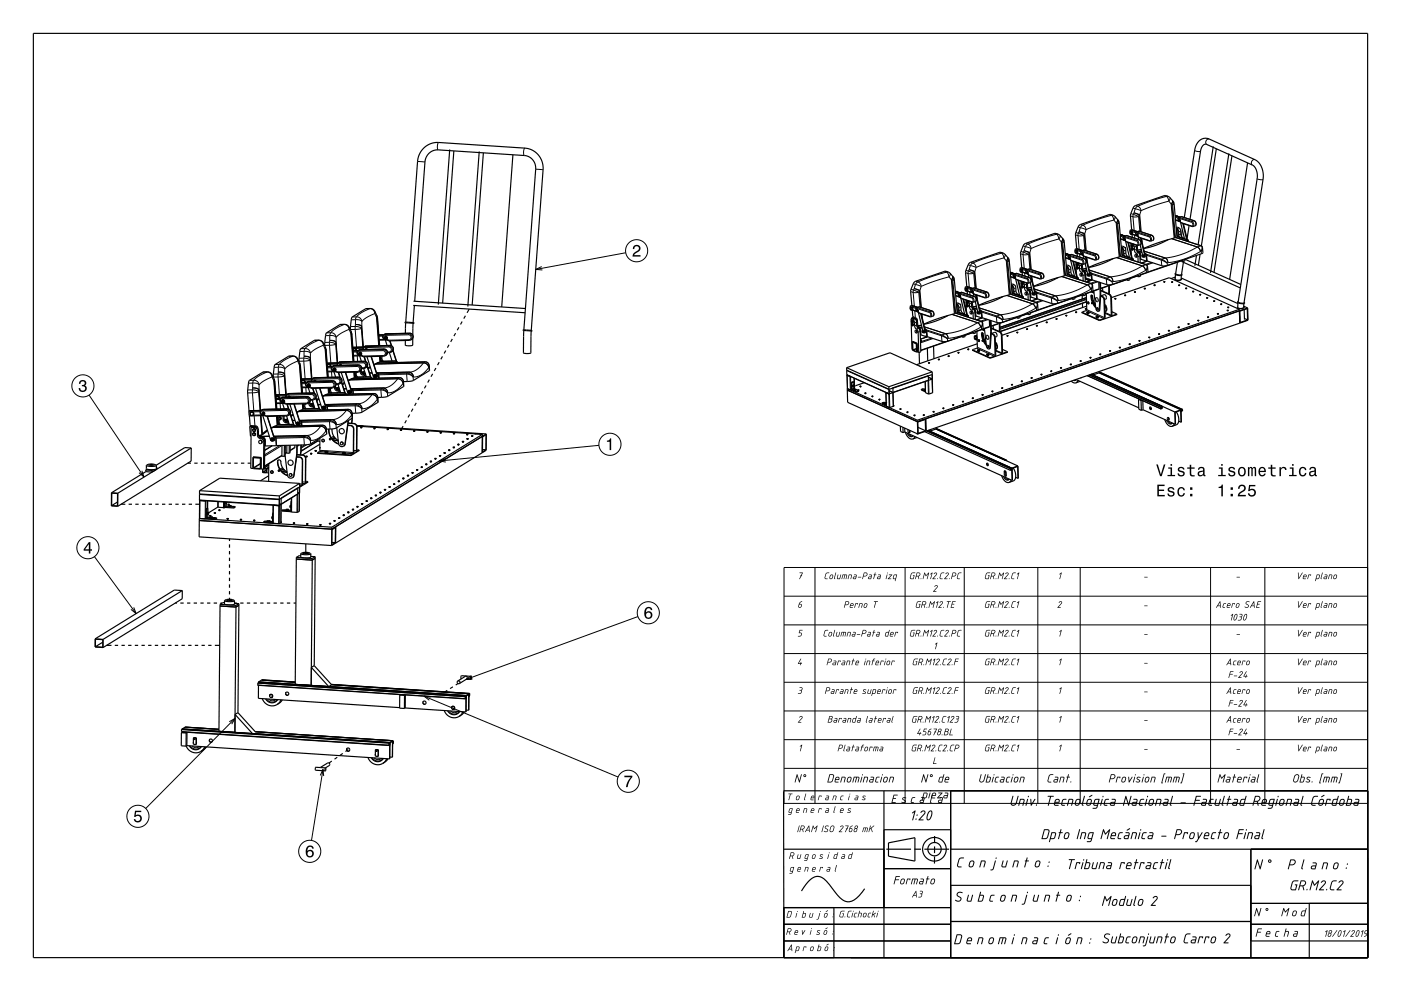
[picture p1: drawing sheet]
<svg xmlns="http://www.w3.org/2000/svg" width="420mm" height="297mm" viewBox="0 0 420 297" stroke-linecap="round" stroke-linejoin="round" font-family="sans-serif">
<g fill="none" stroke="#000" stroke-width=".35">
<path d="M10 10h400v277h-400zM134.8 44.8l-3.4 46.5M136.1 45.2l-3.4 45.6M143.7 45.4l-3.5 46.5M144.9 45.8l-3.3 45.6M153.8 46.4l-3.4 45.6M363.7 43.9l-4.5 29.4M364.6 44.6l-4.4 29.1M368.4 46l-5.5 35.8M369.3 46.7l-5.4 34.9M374 48.8l-5.4 34.9M319.3 75.9l1.5 .5"/>
<path d="M319.5 77.3l1 .4M319.6 76l.4 .1M319.7 79.5l.3-.1 .8 .5 .4 2.1 .7 .8M319.7 79.8l.2 .1M319.9 79.9h.1M319.9 79.9l.2 .3 .2 1.8-.4 .2M319.9 79.8l.5 .7 .2 1.8M320 76.1h.1M320 76.1l.1 .1M320.4 77.4l-.1-.8 1-.3 3.9 1.3 .4 .8-.3 .6M320.4 77.4h.1M320.4 77.4l.1 .1"/>
<path d="M320.5 77.2h.1M320.5 77.2l-.1 .2M320.5 77.2l.1 .1M320.5 77.5h.1M320.5 77.5l.1 .1M320.5 77.1l.4 .2-.2 .4M320.6 77.3h.1M320.6 77.3v.2M320.6 77.3l-.2 .1M320.6 77.3l.1 .2M320.6 77.6h.1M320.6 77.5h-.1"/>
<path d="M320.6 77.5h.1M320.6 77.7h.1M320.7 77l-.4 .3 .4 .4M320.7 77.5h.1M320.7 77.5l-.1 .1M320.7 77.7l.6 .5M320.8 79.9h.1M320.9 77.6h.1M320.9 77.6l-.2 .1M321 77.9l1.1 5M321.2 78.1l.1 .1M321.3 78.2l3.2 1 .8-.2"/>
<path d="M321.6 78.3l1.2 5M321.8 78.4l1.3 5.3M322.3 75.6l.4 .3M322.4 75.2l.4 .2-.1 .5-.4-.3zM322.4 75l.3 .2M322.4 75l-.1 .6M322.4 75l.6 .1M322.6 78.6v3.2M322.7 79.4l.3 .3M322.7 75.2l.2 .4M322.7 79.1l.3 .2v.4l-.3-.2zM322.8 79l.2 .1"/>
<path d="M322.8 79l-.1 .4M322.8 79l.4 .1M322.8 74.5l-.4-4.4 1.1-2.6 9.5-3.2a2.92 2.92 0 0 1 1.9 1.3l.6 1.1 .9 9.8M322.8 79.9l.2 .1M322.8 79.9l-.1 .5M322.8 79.9l.4 .1M322.8 74.5l-.4 .2-.1 .5M322.8 74.5l1.8 .6M322.9 75.6l-.2 .3M323 75.1l.1 .5M323 75.1l-.3 .1M323 79.1l.1 .4"/>
<path d="M323 75.3l.1 .1M323.1 75.6l-.4 .3M323.1 75.6h-.2M323.1 79.5l-.1 .2M323.2 79.1l.1 .3M323.2 79.1h-.2M323.2 78.8l.3 .6 .2 1.7 .9 1.1 .1 2M323.2 80l.1 .3M323.2 80h-.2M323.2 79.2v.1M323.3 79.4l-.2 .1M323.3 79.4l-.3 .3"/>
<path d="M324.1 75.3l1-.3 3.8 1.2 .4 .5 .1 .7-1.1 .5-3.3-1-.9-.9zM324.1 79.1l.2 1.7 1 1.3v2.3M324.3 75.7l.3 .1M324.3 75.7l.1 .6 .2 .1M324.4 76l.1 .2M324.4 75.9v.1M324.4 75.9l.1 .3M324.5 76.2h.1M324.5 76.4l-1.6-.5 .1 .9M324.6 75.8l.1 .3M324.6 75.8h.1M324.6 76.4h.1"/>
<path d="M324.7 76.1l-.1 .3M324.7 76.1h.1M324.7 76.6l.2 .9M325 76.8v.1M325 76.9h.1M325.3 79l.8 3.1M325.4 77l1.3 5.3-.1 .4M325.6 77.1l1.3 5.2-.3 .4M333.7 77.5l-3.7 1.7-3.6 1M335.8 70.3l1.4 .4M335.9 71.7l1.1 .3M336 76.8l7.7 2.6 .3 .4 .1 1.7-11.1 3.9-1.1-.1-4.5-1.4"/>
<path d="M336.1 70.3l.4 .1M336.1 73.8l.4-.1 .8 .5 .3 2.1 .8 .9M336.2 74.1l.1 .1M336.3 74.2h.1M336.3 74.2l.3 .4 .1 1.7-.3 .2M336.3 74.2l.5 .6 .2 1.8M336.4 76.6l2.5 .8 .4 .5M336.4 76.5l-.4 .4-5.4 1.6-4.2 1.6M336.5 76.4l.7 .3M336.5 70.4l-.1 .1M336.5 70.4l.1 .1M336.8 71.7v-.8l.9-.3 3.9 1.3 .4 .4 .1 .5-.2 .5-.9 .3-3.3-1.1"/>
<path d="M336.9 71.7h.1M336.9 71.7l.1 .2M337 71.6l-.1 .1M337 71.6h.1M337 71.9h.1M337 71.4l.3 .1v.5M337.1 71.6v.2M337.1 71.6l-.2 .1M337.1 71.6h.1M337.1 71.9h.1M337.1 71.8l-.1 .1M337.1 71.8h.1"/>
<path d="M337.1 72l.1 .1M337.1 71.8v.1M337.1 71.3v.1M337.1 72l.6 .5M337.2 76.7l1.9 .7 .4 .6M337.2 76.7l.1 .1M337.2 71.4l-.4 .2 .3 .4M337.2 72h.1M337.2 74.2h.1M337.3 74.2v.1M337.3 72h-.1M337.3 72h.1"/>
<path d="M337.4 72h-.3M337.4 72.3l1.2 4.9M337.7 72.4v.1M338.1 72.6l1.2 5M338.3 72.7l1.3 5.3M338.8 77.7l.2 .1M338.8 77.7h-.1M338.8 69.9l.4 .4M338.8 69.5l.4 .2v.5l-.4-.2zM338.8 77.7v.1M338.9 69.4l.3 .1M338.9 69.4l-.1 .5"/>
<path d="M338.9 69.4h.5M338.9 77.8h.1M339 72.9l.1 3.2M339.2 73.8l.3 .2M339.2 73.4l.3 .2v.4l-.3-.2zM339.2 69.5l.2 .5M339.2 74.7l.3 .3M339.2 74.4l.3 .1v.4l-.3-.2zM339.2 73.3l.3 .1M339.2 73.3v.5M339.2 73.3l.4 .1M339.3 74.3l.2 .1"/>
<path d="M339.3 74.3l-.1 .4M339.3 74.3h.4M339.3 68.8l-.5 .2v.5M339.3 68.8l1.7 .6M339.4 70l-.2 .3M339.4 69.4l.2 .5M339.4 69.4l-.2 .1M339.4 77.4l.3 .3v.3M339.5 73.4l.1 .4M339.5 69.6v.1M339.5 74.4l.1 .3M339.6 69.9l-.4 .4"/>
<path d="M339.6 69.9l-.2 .1M339.6 73.8l-.1 .2M339.6 74.7l-.1 .3M339.6 73.4l.2 .3M339.6 73.4h-.1M339.6 73.1l.4 .8 .2 1.5 .9 1.2 .1 1.9M339.7 74.3l.1 .4M339.7 74.3l-.2 .1M339.7 73.5v.1M339.7 74.4v.1M339.8 73.7l-.3 .3M339.8 73.7l-.2 .1"/>
<path d="M339.8 74.7l-.3 .3M339.8 74.7h-.2M340.3 76.3h.3l.3 .3v.4l-.3 .1M340.3 76.3l.4 .3-.1 .5M340.3 76.3v.5l.3 .3M340.6 69.6l.9-.3 3.9 1.2 .4 .6 .1 .7-1.1 .5-3.3-1.1-.9-.8zM340.6 73.5l.2 1.7 .9 1.2 .1 2.3M340.8 75.1l1.5 .5M340.8 70l.1 .6 .2 .1M340.8 70l.2 .1M340.8 70l.3 .1M340.8 70h.1"/>
<path d="M340.8 75.3h.2M340.9 70.3v.2M340.9 70.3h.1M340.9 70.2l.1 .3M340.9 70.5h.1M341 70.5h.1M341 70.8l-1.6-.6 .1 1M341 75.3l.5 .5 .2 .7M341 70.1l.2 .4M341 75.3l1.4 .4M341 75.3h.1M341.1 70.1l.1 .4"/>
<path d="M341.1 70.1h-.1M341.1 70.7h.1M341.2 70.5l-.1 .2M341.2 70.5h.1M341.2 71l.2 .8M341.5 71.1v.1M341.5 71.2h.1M341.7 76.5h.1M341.8 77.7l1.9 .6M341.8 73.3l.7 3.1M341.9 71.3l1.3 5.4-.2 .4M342.1 71.4l1.2 5.2-.3 .5"/>
<path d="M342.1 74.8l-1.4 .2M342.4 76.4l.5-.1 .1 .6-.4 .1zM342.5 76.7h.1M342.5 76.7v.1M342.5 76.5v.2M342.5 76.5h.1M342.5 76.5l.1 .1M342.5 76.8h.1M342.5 76.8l.1 .1M342.6 76.6h.1M342.6 76.6l.1 .2M342.6 76.6l-.1 .1"/>
<path d="M342.6 76.9h.1M342.7 76.8h-.2M342.7 76.8h.1M342.7 76.8l-.1 .1M342.8 77l.2 .1M343.2 75.9l.5 .5 .2 1.8M343.2 75.9l.4 .6 .1 1.8M343.9 78.2l-.2 .1M343.9 78.2l-1.7 .6M351.4 60l-.1-.1a2.91 2.91 0 0 0-1.8-1.3l-9.5 3.3-1.1 2.5 .4 4.4M351.4 60l.1 .1M351.5 60.1l.5 .9 .8 9.9"/>
<path d="M352.3 64.6l1.4 .4M352.4 66l1 .3M352.5 71.2l7.6 2.5M352.6 64.7l.4 .1M352.6 68.2l.3-.1 .9 .5 .3 2 .8 .9M352.6 68.4l.2 .1zM352.8 68.5l.3 .4 .1 1.8-.3 .1M352.8 68.5l.5 .6 .2 1.8M352.8 70.9l2.6 .9 .4 .4M352.8 70.9l-.4 .3-5.3 1.6-4.3 1.7 3.7-1 3.7-1.7M352.9 70.8h-.1M353 70.8l.6 .2"/>
<path d="M353 78.6l-.6 3.5M353 64.8h-.1M353 64.8h.1M353.3 66.1v-.8l.9-.4 3.9 1.3 .5 .9-.2 .5-.9 .3-3.3-1.1M353.4 66h.1M353.4 66v.2M353.4 65.9h.1M353.4 65.9v.1M353.4 66.2h.1M353.4 66.2h.2M353.5 65.7l.3 .1 .1 .4M353.5 66l.1 .1"/>
<path d="M353.5 66h-.1M353.5 65.9v.1M353.5 65.9h.1M353.5 65.9l.1 .2M353.6 66.2h.1M353.6 71l2 .7 .3 .6M353.6 66.1l-.2 .1M353.6 66.1h.1M353.6 66.4h.1M353.6 66.1v.1M353.6 65.7h.1M353.6 66.4l.6 .4"/>
<path d="M353.6 71l.2 .1M353.6 65.7l-.3 .3 .3 .4M353.6 71h.1M353.7 66.3v.1M353.7 68.5h.1M353.8 66.4h-.1M353.8 66.3h.1M353.8 66.3l-.2 .1M353.9 66.2l-.1 .2M353.9 66.6l1.2 5M354.2 66.7v.1M354.2 78.3l17.6 8"/>
<path d="M354.2 78.1l.4 .3M354.2 78.2l-12.3 4.2M354.5 68.9l-.3 1.9M354.6 67l1.2 4.9M354.6 78v.4M354.8 78.6l-.6 3.8M354.8 67l1.2 5.3M355 65.2l3.2-20.5 .6-1.6 1-1.2 1.4-.5 1.3 .3 13.8 6.2 1.3 1.1 .9 2 .2 2.4-5.8 37.4M355.2 77.8v.4l-.6 .2M355.3 77.7l16.7 7.6M355.3 72l-.1 .1M355.9 71.8l.3 .2v.4"/>
<path d="M356.5 67.6l-.6 3.9M356.8 65.7l3.1-20.6 .9-1.6 .4-.3 .5 .1 13.8 6.2 .5 .4 .8 1.6 .1 1.8-5.7 37.2 .8 .3h.9M358.7 76.6l-.5 3.1M359.8 76.2l-.5 3.3M360.1 73.7l.4 .5 .1 1.5-.2 .3-10.6 3.6-1.4 .1-4.5-1.5M105.1 98.9l.4-3.8 4.2-2.6h1.3a3.1 3.1 0 0 1 2.2 2.9l.6 8.2M121.5 96.7l2.4 .2M121.6 96.7l-.1 3.2M121.6 96.7h.1M121.6 96.5l3.6-48.1 .3-1.5 .7-1.5 .9-1.1 1-.8 1.4-.6 1.4-.2 26.5 1.7a6 6 0 0 1 5.4 6.5l-3.5 48.1M123.8 96.9v3.5M123.8 96.9h.1"/>
<path d="M123.9 96.9h.1M123.9 91.5l33.5 2.2M123.9 96.7v.2M123.9 96.7l-2.5-.1 .2 .2M123.9 96.7h.1M123.9 96.7l.1 .1M123.9 96.7l.2 .1M124 90.3l33.5 2.2M124 96.8l-.1 .1M124.1 96.8l-.3 .1M124.2 91.6l-.4 5.1M124.3 90.3l3.1-41.9 .8-2 1.4-1.1 1.7-.4 26.2 1.7a3.8 3.8 0 0 1 3.1 4.1l-3.6 48.2"/>
<path d="M136.6 99.8l-.5 .9M137.6 98.1l-.5 .9M138.5 96.4l-.4 .8M139.5 94.6l-.5 .9M140.7 92.6l-.7 1.2M156.9 99.1l-.1-.2h.2l2.4 .2-.2 .1M157 99.1l2.3 .1M157 99.1h-.1M157 99.1l-.1 6.6 .8 .2 1.4-.1 .1-6.6M157 99.1h.1M159.3 99.2h-.1M272.9 92.6l.4 .4"/>
<path d="M272.9 92.2l.4 .2v.5l-.4-.2zM273 92.1l.3 .1M273 92.1l-.1 .5M273 92.1h.5M273.1 95.5l.9 .7 .3 1.9 .9 1.3 .2 6.3M273.1 95.5l.3 9.2 .2 .1M273.3 96.4l.3 .3M273.3 96.1l.3 .1v.5l-.3-.2zM273.3 97.4l.3 .2M273.3 92.2l.2 .5M273.3 91.5l-.4 .2v.5M273.3 91.5l1.8 .6"/>
<path d="M273.3 97l.3 .2v.4l-.3-.2zM273.3 96l.3 .1M273.3 96v.4M273.3 96l.4 .1M273.4 91.5l-.4-4.3 1.1-2.6 9.5-3.3a2.91 2.91 0 0 1 1.9 1.3l.6 1.1 .8 9.9M273.4 97l.2 .1M273.4 97l-.1 .4M273.4 95.2l.9 .3M273.4 95.2v.2M273.4 97h.4M273.5 92.7l-.2 .3M273.5 92.1l.2 .5"/>
<path d="M273.5 92.1l-.2 .1M273.6 96.1l.1 .4M273.6 92.3v.1M273.6 97.1l.1 .3M273.7 92.6l-.4 .4M273.7 92.6l-.2 .1M273.7 96.5l-.1 .2M273.7 97.4l-.1 .2M273.7 96.1l.2 .3M273.7 96.1h-.1M273.8 95.3l-.7 .2M273.8 97l.1 .3"/>
<path d="M273.8 97l-.2 .1M273.8 96.2v.1M273.8 97.1l.1 .1M273.9 96.4l-.3 .3M273.9 96.4l-.2 .1M273.9 97.3l-.3 .3M273.9 97.3l-.2 .1M274.3 95.5v.1M274.3 95.5l.4 .7 .2 1.8 .7 .7 .3 .6 .1 6.1-.6 .3M274.4 99h.3l.3 .3v.3l-.3 .2M274.4 99l.4 .3-.1 .5M274.4 99v.5l.3 .3"/>
<path d="M274.7 92.3l.9-.3 3.9 1.2 .5 .6-.1 .7-1 .5-3.3-1.1-.9-.9zM274.9 97.8l1.5 .5M274.9 92.7l.1 .6 .2 .1M274.9 92.7l.3 .1M274.9 92.7h.1M275 98h.1M275 93v.2M275 92.9v.1M275 92.9l.1 .3M275 93.2h.1M275.1 93.4l-1.6-.5 .2 2-.3 .3M275.1 98l.6 .5 .2 .7"/>
<path d="M275.1 98l1.4 .4M275.2 92.8l.1 .3M275.2 92.8h-.1M275.2 93.4h.1M275.3 93.1l-.1 .3M275.3 93.1h.1M275.3 93.6l1.3 5.5M275.6 93.8v.1M275.6 93.9h.1M276 94l1.3 5.3-.2 .5M276.2 94.1l1.2 5.2-.3 .5M276.2 97.4l-1.4 .3"/>
<path d="M276.5 99.1l.5-.1 .2 .5-.5 .2zM276.6 99.3h.1M276.6 99.3v.2M276.6 99.2v.1M276.6 99.2h.1M276.6 99.2l.1 .1M276.6 99.5h.1M276.6 99.5l.1 .1M276.7 99.3l.1 .2M276.7 99.3h-.1M276.7 99.3h.1M276.7 99.3l.1 .1"/>
<path d="M276.7 99.6h.1M276.8 99.5h-.2M276.8 99.5h.1M276.8 99.4v.1M276.8 99.5l-.1 .1M276.9 99.7l.2 .1M277.3 98.5l.5 .5 .2 1.9M277.3 98.6l.4 .6 .2 1.7M284.3 94.5l-3.7 1.7-3.7 1M286.4 87.3l1.4 .4M286.5 88.7l1.1 .3M286.6 93.9l7.7 2.5 .3 .4 .1 1.7-11.1 3.9-1.2-.1-4.4-1.4"/>
<path d="M286.7 87.4h.4M286.7 90.9l.3-.2 .9 .6 .3 1.9 .8 1M286.7 91.1l.2 .1M286.9 91.2h.1M286.9 91.2l.3 .4 .1 1.8-.3 .1M286.9 91.2l.5 .6 .2 1.8M286.9 93.6l2.6 .8 .4 .5M286.9 93.6l-.4 .3-5.3 1.6-4.3 1.7M287 93.5h-.1M287.1 93.4l.6 .3M287.1 87.4l-.1 .1M287.1 87.4l.1 .1"/>
<path d="M287.4 88.7v-.8l1-.3 3.9 1.3 .4 .9-.3 .6M287.5 88.7v.2M287.5 88.6h.1M287.5 88.6v.1M287.5 88.6h.2M287.5 88.9h.1M287.5 88.9h.2M287.6 88.4l.3 .1 .1 .4M287.6 88.7l.1 .1M287.6 88.6l-.1 .1M287.6 88.6h.1M287.7 88.6h.1"/>
<path d="M287.7 88.6v.2M287.7 88.9h.1M287.7 88.8l-.2 .1M287.7 88.8h.1M287.7 89.1h.1M287.7 88.8v.1M287.7 88.4h.1M287.7 89l.6 .5M287.7 93.7l2 .7 .3 .6M287.7 93.7l.2 .1M287.7 88.4l-.3 .2 .3 .5M287.8 89h.1"/>
<path d="M287.8 91.2l.1 .1M287.9 89h.1M287.9 89l-.2 .1M288 88.9l-.2 .1M288 89.3l1.2 4.9M288.3 89.4v.1M288.3 89.5h.1M288.3 89.5l3.3 1.1 .8-.2M288.7 89.7l1.2 4.9M288.9 89.7l1.2 5.3M289.3 94.7l.2 .1M289.4 86.9l.4 .4"/>
<path d="M289.4 86.5l.4 .2-.1 .5-.3-.2zM289.4 94.7v.1M289.5 86.4l.3 .1M289.5 86.4l-.1 .5M289.5 86.4h.5M289.6 90l.1 3.1M289.7 90.8l.4 .3M289.8 86.5l.1 .5M289.8 91.7l.3 .3M289.8 90.4l.3 .2-.1 .4-.2-.2zM289.8 85.9l-.4 .2v.4M289.8 85.9l1.8 .5"/>
<path d="M289.8 91.4l.3 .1v.4l-.3-.2zM289.8 90.4l.2 .1M289.8 90.4l-.1 .4M289.8 90.4h.4M289.8 85.9l-.3-4.5 1.1-2.5 9.5-3.3a2.89 2.89 0 0 1 1.8 1.3l.7 1.1 .8 9.9M289.8 91.3l.3 .1M289.8 91.3v.4M289.8 91.3h.4M289.9 87l-.1 .3M290 86.4l.2 .5M290 86.4l-.2 .1M290 94.5l.3 .2v.4"/>
<path d="M290 90.5l.2 .3M290.1 86.6v.1M290.1 91.4l.1 .3M290.2 86.9l-.4 .4M290.2 86.9l-.3 .1M290.2 90.8l-.1 .3M290.2 91.7l-.1 .3M290.2 90.4l.1 .4M290.2 90.4l-.2 .1M290.2 90.2l.4 .6 .2 1.6 .9 1.2 .1 1.9M290.2 91.3l.2 .4M290.2 91.3l-.1 .1"/>
<path d="M290.3 90.5v.1M290.3 91.4v.2M290.3 90.8l-.2 .3M290.3 90.8h-.1M290.4 91.7h-.2M290.4 91.7l-.3 .3M290.9 93.4l.3-.1 .2 .3v.4l-.2 .1M290.9 93.4l.4 .2-.1 .5M290.9 93.4l-.1 .4 .4 .3M291.2 86.6l.9-.3 3.9 1.3 .4 .5v.7l-1.1 .5-3.2-1.1-.9-.8zM291.2 90.5l.2 1.7 .9 1.2 .1 2.3M291.3 92.1l1.6 .5"/>
<path d="M291.4 87.1v.6h.3M291.4 87.1h.2M291.4 87.1h.1M291.4 92.3l.1 .1M291.5 87.3v.2M291.5 87.3h.1M291.5 87.2l.1 .4M291.5 87.2v.4M291.5 99.7l.4 .3M291.5 99.7l-2.2 .8M291.5 87.5h.1M291.5 87.6h.1"/>
<path d="M291.5 87.8l-1.6-.6 .1 1M291.5 92.4l.6 .5 .2 .6M291.5 92.4l1.4 .3M291.6 87.1l.2 .4M291.6 87.1h.1M291.7 87.7h.1M291.8 87.5l-.1 .2M291.8 87.5h.1M291.8 88l.2 .8M291.9 99.6v.4M292.1 88.1v.1M292.3 93.5h.1"/>
<path d="M292.4 94.7l1.9 .6M292.4 90.4l.7 3M292.5 88.4l1.3 5.3-.2 .4M292.7 88.4l1.2 5.2-.3 .5M292.7 94.7l-.3 .2M292.7 91.8l-1.4 .2M292.9 99.3l.1 4.9-1.3 .6M293 93.4l.5-.1 .1 .6-.5 .1zM293 93.7h.1M293 93.7l.1 .1M293.1 93.6h.1M293.1 93.6l-.1 .1"/>
<path d="M293.1 93.5v.1M293.1 93.5l.1 .1M293.1 93.8h.1M293.1 93.8l.1 .1M293.2 93.6v.2M293.2 93.6l-.2 .1M293.2 93.6h.1M293.2 93.6l.1 .2M293.2 93.9h.1M293.2 93.8h-.1M293.2 93.8h.1M293.3 93.8h.1"/>
<path d="M293.3 93.8l-.1 .1M293.3 94l.3 .1M293.7 92.9l.6 .5 .2 1.8M293.8 93l.3 .5 .2 1.8M294.3 98.8l.9 .3M294.4 99.9l.4 1.9 .9 1.4M294.4 99.8h.1M294.5 95.2l-.2 .1M294.5 99.7l-.1 .2M294.5 99.9h-.1M294.5 95.2l-1.8 .7M294.5 98.7l.7 .3"/>
<path d="M294.5 99.8h-.1M294.6 99.8h-.2M294.6 100l-.2 .2M294.6 99.8l-.2 .1M294.9 98.6v.3M295.1 98.5l.6 5.3 .3 .6 .5 .2M296.6 95.9v2.1l-4.1 1.4v.4l-.6 .2M296.8 96l.1 .2M296.9 96.2l.1 3.2M297 99.4l-.3 4.8-.2 .4M297.1 96.1h.1M297.1 96.1l-.2 .1"/>
<path d="M297.1 96.1l.1 3.2M297.2 99.9l.8 .4 .3 .7 .1 5.8M297.2 98.3l3 1.4 .2 .7 .2 5.4 1.3-.4M297.2 98.4l2.6 1.2 .4 .7 .3 5.8-2-.9M297.2 99.3l-.3 4.8-.4 .5M297.2 99.3l-.2 .1M297.3 99.9l1-.3 .3 .1 .3 .9-.6 .4M297.7 97.6l.1 1M299.3 96.7l-.1 .4-2 .7M299.6 96.7v1.8M299.6 98.5v.8M299.8 96.7v1.7"/>
<path d="M299.8 98.4l-.2 .1M302.9 81.6l1.4 .5M303 83l1 .3M303.1 88.2l7.7 2.5 .2 .4 .2 1.6-.5 .4M303.1 81.7l.5 .1M303.2 85.2l.3-.1 .8 .5 .4 2 .7 .9M303.2 85.4l.2 .1M303.4 85.5h.1M303.4 85.5l.2 .4 .2 1.8-.4 .1M303.4 85.5l.5 .6 .2 1.9M303.4 87.9l2.6 .9 .3 .5M303.4 87.9l-.4 .3-5.4 1.6-4.2 1.7 3.6-1 3.7-1.6"/>
<path d="M303.5 87.8l.7 .2M303.6 81.8h-.1M303.6 81.8h.1M303.9 83.1l-.1-.8 1-.4 4 1.4 .4 .7-.4 .7M303.9 83h.1M303.9 83l.1 .2M304 82.9h.1M304 82.9l-.1 .1M304 82.9l.1 .1M304 83.2h.1M304 83.2l.1 .1M304 82.8h.3l.1 .5"/>
<path d="M304.1 83l.1 .1M304.1 83h-.2M304.1 83h.1M304.1 83.3h.1M304.2 83.1h.1M304.2 83.1l-.2 .1M304.2 83.4h.1M304.2 83.1l-.1 .2M304.2 82.7h.1M304.2 88l2 .7 .3 .6M304.2 88l.2 .2M304.2 82.7l-.3 .3 .3 .4"/>
<path d="M304.3 85.5v.1M304.3 85.6h.1M304.3 83.4l.5 .5M304.4 83.3h.1M304.4 83.3l-.2 .1M304.4 83.3l-.1 .1M304.5 83.6l1.2 5M304.7 83.7l.1 .2M304.8 83.9h.1M304.8 95.1l.4 .3M304.8 95.2l-5 1.7M304.8 83.9l3.2 1 .8-.2"/>
<path d="M304.8 99.6v.1M304.8 99.7h.1M304.8 99.7h.2M304.8 99.7l.2 .1M304.9 99.6h-.1M304.9 99.6h.1M304.9 99.7l.1 .1M305 99.7v.1M305 99.8h.1M305 99.6h.1M305 99.6h-.1M305.1 99.6h-.2"/>
<path d="M305.1 99.6h.1M305.1 99.6l-.1 .1M305.1 99.6l-.1 .2M305.2 84l1.2 4.9M305.2 95v.4M305.4 84l1.2 5.3M305.8 94.8v.4l-.6 .2M305.8 89l.2 .1M305.8 89v.1M305.8 81.3l.5 .3M305.9 80.8l.4 .2-.1 .6-.3-.3zM305.9 89v.1"/>
<path d="M305.9 80.7l.3 .1M305.9 80.7l-.1 .6M305.9 80.7l.6 .1M306 89.1h-.1M306.1 84.3l.1 3.2M306.2 85.1l.3 .3M306.2 80.8l.2 .5M306.2 86l.4 .3M306.2 84.8l.3 .1v.4l-.3-.2zM306.3 85.7l.3 .1-.1 .5-.2-.2zM306.3 84.7l.2 .1M306.3 84.7l-.1 .4"/>
<path d="M306.3 84.7h.4M306.3 80.2l-.4-4.4 1.2-2.6 9.4-3.2a2.95 2.95 0 0 1 1.9 1.3l.6 1.1 .9 9.9-6.1 1.9-3.9 1.6 3.6-.9 3.7-1.7M306.3 85.6l.2 .1M306.3 85.6l-.1 .4M306.3 85.6l.4 .1M306.3 80.2l-.4 .2-.1 .5M306.3 80.2l1.8 .6M306.4 81.3l-.1 .3M306.4 81.6l1.6 .5M306.4 81.6l.1 .9M306.5 80.8h-.3M306.5 80.8l.1 .4"/>
<path d="M306.5 88.8l.2 .2v.4M306.5 84.8l.1 .3M306.5 80.9l.1 .2M306.5 85.7l.2 .4M306.6 81.2l-.3 .4M306.6 81.2l-.2 .1M306.6 85.1l-.1 .3M306.7 86.1l-.1 .2M306.7 84.7l-.2 .1M306.7 84.7l.1 .4M306.7 84.5l.4 .6 .2 1.7 .8 1.1 .1 2M306.7 85.7l.1 .3"/>
<path d="M306.7 85.7h-.2M306.7 84.9l.1 .1M306.8 85.8v.1M306.8 85.1l-.3 .3M306.8 85.1h-.2M306.8 86l-.2 .3M306.8 86l-.1 .1M307.4 87.7l.3-.1 .2 .3v.4l-.3 .1M307.4 87.7l.3 .3-.1 .4M307.4 87.7l-.1 .5 .3 .2M307.7 84.8l.1 1.7 1 1.3 .1 2.3M307.7 80.9l.9-.3 3.8 1.3 .5 .5v.7l-1 .5-3.3-1-1-.9z"/>
<path d="M307.8 98.6v.1M307.8 98.7h.1M307.8 86.4l1.6 .5M307.8 98.6h.1M307.9 81.4l-.1 .3 .3 .4M307.9 81.4l.2 .1M307.9 81.4h.1M307.9 86.6l.1 .1M307.9 81.6l.2 .3zM307.9 81.6l.1 .2M307.9 98.7h.1M307.9 81.6h.1"/>
<path d="M308 94.1l-2.2 .7M308 81.8v.1M308 94l.4 .3M308 98.6h-.2M308 98.6h.1M308 81.9h.1M308 98.7h.1M308 86.7l.6 .5 .2 .6M308 86.7l1.4 .3M308.1 98.6l-.2 .1M308.1 98.6v.1M308.1 98.7h-.2"/>
<path d="M308.1 81.5l.1 .3M308.1 81.5h.1M308.2 81.8l-.1 .3M308.2 81.8h.1M308.3 82.3l.2 .8M308.4 93.9v.4M308.5 82.4l.1 .2M308.8 87.8v.1M308.8 84.7l.8 3M308.9 89l1.9 .6M308.9 89l-.1 .1M309 82.7l1.2 5.2-.1 .5"/>
<path d="M309 93.7v.4l-.6 .2M309.1 82.7l1.3 5.2-.1 .4-.2 .1M309.2 89.1l-.4 .1M309.2 86.1l-1.4 .2M309.5 87.8l.5-.1 .1 .5-.5 .1zM309.5 88h.1M309.5 88l.1 .2M309.6 87.9h.1M309.6 87.9l-.1 .1M309.6 88.2h.1M309.7 87.9v.1M309.7 88v.1"/>
<path d="M309.7 87.9l-.2 .1M309.7 88h-.2M309.7 87.9h.1M309.7 87.9v.2M309.7 88.2h.1M309.7 88.1h.1M309.7 88.1l-.1 .1M309.7 88.1v.1M309.8 88.3l.3 .1M310.2 87.2l.6 .6 .1 1.7M310.2 87.3l.4 .5 .2 1.8M310.7 97.6h.1"/>
<path d="M310.7 97.6v.1M310.7 97.7h.1M310.7 97.6l.2 .1M310.7 97.7h.2M310.8 97.7h.1M310.9 97.7h.1M310.9 89.5l4.5 1.5 1.6-.1M310.9 89.5l-.1 .1M310.9 97.5h-.1M310.9 97.5h.1M310.9 97.5l.1 .1M311 97.7h-.1"/>
<path d="M311 89.6l-1.8 .6M311 97.6l-.1 .1M313.6 96.6h.1M313.6 96.6l.1 .1M313.7 96.6h.1M313.7 96.6v.1M313.7 96.7h.1M313.7 96.5l-.1 .1M313.8 96.6v.1M313.9 96.5h-.2M313.9 96.5h.1M313.9 96.7h-.1"/>
<path d="M313.9 96.5v.1M313.9 96.6h-.1M313.9 96.6l-.1 .1M316.6 95.6h.1M316.6 95.6l.2 .1M316.6 95.6h.2M316.6 95.5v.1M316.6 95.7h.1M316.8 95.6v.1M316.8 95.7h.1M316.8 95.5h.1M316.8 95.5h-.2"/>
<path d="M316.9 95.5h.1M316.9 95.6h-.1M316.9 95.6l-.1 .1M319.5 94.5v.1M319.5 94.5v.2M319.5 94.6h.2M319.5 94.6v.1M319.5 94.7h.2M319.5 82.5l7.7 2.5 .3 .4 .1 1.7-27.2 9.5-1.5 .1-4.4-1.5M319.6 94.5h-.1M319.6 94.5h.1M319.6 94.7h.1"/>
<path d="M319.7 94.6v.1M319.7 94.5h.1M319.7 94.5h-.1M319.8 94.5h-.2M319.8 94.5h.1M319.8 94.7h-.1M319.8 94.5v.1M319.8 94.6h-.1M319.8 94.6v.1M319.9 82.3l2.6 .8 .3 .5M320 82.1l.7 .2M320.6 82.4h.1"/>
<path d="M320.6 82.4l2 .7 .4 .5M320.7 82.3l.2 .2M320.7 82.3h-.1M321.3 89.4l.4 .3M321.6 89.3l.1 .4M322.2 83.4l.3 .1M322.3 89.1v.4l-.6 .2M322.4 83.4h-.1M322.4 83.4h.1M322.5 93.5v.1M322.5 93.5v.2M322.5 93.6h.1"/>
<path d="M322.5 93.7h.1M322.5 93.6v.1M322.5 93.5h.1M322.6 93.6v.1M322.7 93.5h-.2M322.7 93.5h.1M322.7 93.7h-.1M322.7 80.4l.3 .2M322.8 80l.2 .2v.4l-.3-.2zM322.8 93.6h-.2M322.8 93.6l-.2 .1M323 83.1l.2 .2v.4"/>
<path d="M323 80l.2 .4M323.2 80.4l-.2 .2M323.2 80.1l.1 .1M323.3 80.3l-.1 .1M323.3 80.3l-.3 .3M323.9 82h.3l.2 .2v.4l-.3 .2M323.9 82l.3 .3-.1 .5M323.9 82l-.1 .5 .3 .3M324.3 80.7l1.6 .6M324.4 81h.1M324.4 88.4l.1 1.2M324.5 93.6v.2"/>
<path d="M324.5 93.6l-.2 .1 5.3 2.4 5.3-1.8-.2-.1M324.5 93.7h-.1M324.5 88.5l-2.2 .7M324.5 88.5l.3 .1M324.5 90.9v1.3M324.5 81l.5 .5 .3 .7M324.5 81l1.4 .4M324.8 88.2v.4M325.3 83.4l2 .5M325.3 83.5l1.4 .7M325.4 92.5l.2 .1M325.4 92.5v.2"/>
<path d="M325.4 92.6v.1M325.4 92.7h.2M325.4 92.5h.1M325.5 88v.4l-.7 .2M325.5 92.7h.1M325.6 92.6v.1M325.6 92.5h-.2M325.6 92.5h.1M325.6 92.7h.1M325.7 80.4l-1.4 .2M325.7 88l.1 4.9-1.3 .7M325.7 92.5v.1"/>
<path d="M325.7 89.6h.1M325.7 92.6h-.1M325.7 89.2l-25.9 8.9M325.7 92.6l-.1 .1M325.7 90.5l-26 8.9 .1-1M325.7 90.6h.1M325.8 91.8l-25.4 8.7M325.8 93.6l.1 .2M325.8 93.6l.1 .4M325.9 93.8h.4M325.9 93.8v.2M325.9 94h.4"/>
<path d="M325.9 82.1l.5-.1 .2 .5-.5 .2zM325.9 93.5l-.1 .1M325.9 93.5l.1 .2h.4M326 94h.2M326 82.3v.2M326 94h.1M326 82.2h.1M326 82.2v.1M326 82.2l.1 .1M326 82.5h.1M326.1 90.5l.3 .2-.1 .4zM326.1 82.3l.1 .1"/>
<path d="M326.1 82.3h-.1M326.1 82.3h.1M326.2 83.6l.6 .2M326.2 82.4v.1M326.2 82.5h-.2M326.2 82.5h.1M326.2 82.4l-.2 .1M326.2 82.4h.1M326.3 93.8v.2M326.3 82.7h.3M326.4 93.7l-.1 .1M326.4 94h.1"/>
<path d="M326.4 93.5h-.5M326.4 93.5v.2M326.4 93.5h.1M326.4 93.5l.1 .2M326.4 93.9l-.1 .1 .1-.1M326.5 93.7h-.1M326.5 93.7l-.2 .3M326.7 81.5l.5 .5 .2 1.9M326.7 81.6l.4 .6 .2 1.7M326.8 83.8v.3M326.9 83.8h-.1M327.1 87.5l.9 .4"/>
<path d="M327.2 88.5h.1M327.3 88.7h-.1M327.3 89.1v.1M327.3 89.1h.1M327.3 88.4l.2 1.9 1 1.6M327.3 89.3l.3 .2M327.3 90.7l.1 .3M327.3 89v.1M327.3 89l.1 .2M327.3 87.4l.7 .3M327.3 88.9v.1M327.3 89.2h.1"/>
<path d="M327.3 89.2l.3 .1M327.4 88.8l-.1 .2M327.4 88.8h.1M327.4 88.5h-.2M327.4 83.9h-.1M327.4 88.7l-.2 .2M327.4 88.6h-.1M327.5 88.6l-.3 .2M327.5 88.6l-.3 .1M327.5 83.9l-1.8 .6M327.7 87.3v.3M327.7 89.9l-.2 .1"/>
<path d="M327.8 90.9h.3M327.8 91l.6 .3M327.9 90.8l.4 .3M327.9 90.4l-.3 .1M327.9 87.3l.6 5.2 .3 .6 .5 .2M327.9 87.2v.1M327.9 90.5l-.2 .1M328.4 91.3l-.6-1.1-.3-1.5-.3-.3a4.9 4.9 0 0 0 1.3 3.8M328.6 89.2h.3l.3 .4-.2 .8-.5-.4zM328.6 94.9l.1 .1M328.6 94.9l.1 .3M328.7 95h.3"/>
<path d="M328.7 95v.2M328.7 95.2l.3 .1M328.7 94.8l-.1 .1M328.7 94.8v.2h.5M328.8 95.2l.2 .1M328.8 95.2h.1M328.8 92.2l.4 .2-.2 .5M328.8 92.2l-.1 .5 .3 .2M328.8 92.2l.3 .3-.1 .4M329 95v.3M329.1 95.3l.1-.1zM329.2 95h-.2"/>
<path d="M329.2 95.2h.1M329.2 94.8h-.5M329.2 94.8v.2M329.2 94.8h.1M329.2 94.8l.1 .1M329.3 94.9l-.1 .1M329.3 94.9l-.3 .4M329.4 84.6v2.1l-3.9 1.4M329.4 84.6h.2M329.4 84.6h.1M329.4 84.5v.1M329.6 84.6l.1 .3"/>
<path d="M329.6 84.6h.1M329.7 84.9l.1 3.2M329.8 88.1l-.3 4.8-.2 .4M329.8 84.7l.1 .1M329.9 84.8l-.2 .1M329.9 84.8l.1 3.3M330 88.7l.6 .4 .3 .7 .1 5.6-1.5 .5-5-2.3M330 88.6l.8 .5 .3 .6 .2 5.4-.1 .4M330 87l2.8 1.3 .4 .9M330 87.1l2.6 1.2 .4 .8 .3 5.7-2-.9M330 88.1l-.3 4.8-.4 .4M330 88.1h-.2"/>
<path d="M330.1 88.6l1-.3 .3 .2 .3 .9-.6 .4M330.5 86.3v.1M330.5 86.4l.1 .9M331.2 91.3l.4 .6M331.2 92.2l.1 .1M331.3 91.3l-.1 .1M331.3 91.7l.4 1-.3 .6M331.3 91.7l.3 .1 .2 .7a.66 .66 0 0 1-.4 .8M331.3 91.7v.5M331.3 92.2h-.1M331.3 92.2l-.1 .2M331.4 93.3l-.1 .1"/>
<path d="M332 85.4v.4l-2 .7M332.4 85.4v1.8M332.4 87.2v.9M332.5 85.4l.1 1.8M332.6 87.2h-.2M332.6 87.2l-.1 .9M333.2 89.2l.2 5.3 1.3-.4M333.2 89.2l17.3-6 21 9.5M333.3 93.4l1.4 .7M333.3 93.5v.3M333.3 93.8h.1M334.2 89.5l.2 .1"/>
<path d="M334.2 89.5v.1M334.2 89.6h.1M334.2 89.6h.2M334.3 89.5h-.1M334.3 89.5h.1M334.3 89.6h.1M334.4 89.6h.1M334.5 89.4l-.2 .1M334.5 89.4v.1M334.5 89.6h-.1M334.5 89.5h.1M334.5 89.5l-.1 .1"/>
<path d="M334.5 89.5v.1M334.7 94.1v.2M334.7 94.3h.1M337.1 88.5h.1M337.1 88.5l.1 .1M337.2 88.6h.1M337.2 88.5l.1 .1M337.2 88.5v.1M337.2 88.4l-.1 .1M337.3 88.6h.1M337.4 88.4h-.2M337.4 88.4h.1"/>
<path d="M337.4 88.6h-.1M337.4 88.4l.1 .1M337.5 88.5l-.2 .1M338.1 83.6v.5M338.1 84.1l-.3-.3-5.2 1.8M338.7 83.4l.1 .5-.7 .2M340.1 87.5h.1M340.1 87.5v.1M340.1 87.5h.2M340.1 87.6h.2M340.1 87.4v.1M340.2 87.6h.1"/>
<path d="M340.3 87.5v.1M340.3 87.4h-.2M340.3 87.4h.1M340.3 87.4l.1 .1M340.3 87.6h.1M340.4 87.5h-.1M340.4 87.5l-.1 .1M340.9 82.7l.4 .3M340.9 82.7l-2.2 .8M341.3 82.5v.5M341.9 82.3v.5l-.6 .2M343 86.4l.1 .1"/>
<path d="M343 86.5l.1 .1M343 86.4v.1M343.1 86.5h.1M343.1 86.5v.1M343.1 86.6h.1M343.1 86.4h-.1M343.2 86.5v.1M343.2 86.4h.1M343.2 86.4h-.1M343.3 86.4h-.2M343.3 86.4h.1M343.3 86.4v.1"/>
<path d="M343.3 86.6h-.1M343.3 86.5h-.1M343.3 86.5l-.1 .1M346 85.4l.1 .1M346 85.4v.2M346 85.5v.1M346 85.6h.1M346 85.4h.1M346.1 85.5v.1M346.2 85.4h.1M346.2 85.4h-.2M346.2 85.6h.1"/>
<path d="M346.3 85.5h-.2M346.3 85.6h-.2M346.3 85.5v.1M348.9 84.4l.2 .1M348.9 84.4v.2M348.9 84.5v.1M348.9 84.6h.2M349 84.4h-.1M349 84.4h.1M349 84.6h.1M349.1 84.5v.1M349.2 84.4h-.2"/>
<path d="M349.2 84.4h.1M349.2 84.6h-.1M349.2 84.4v.1M349.2 84.5h-.1M349.2 84.5l-.1 .1M349.2 84.5h.1M350.3 99.1h.1M350.3 99.1v.1M350.3 99.2h.1M350.3 99v.1M350.4 99.1v.1M350.5 99h-.2"/>
<path d="M350.5 99h.1M350.5 99.2h.1M350.5 99l.1 .1M350.6 99.1h-.2M350.6 99.1l-.2 .1M351.2 84.5l.1 .1M351.3 84.6h.1M351.3 84.6l.1 .1M351.3 84.5h-.1M351.4 84.6v.1M351.5 84.5h-.2M351.5 84.5h.1"/>
<path d="M351.5 84.6h-.1M351.5 84.5l-.1 .1M351.5 84.5l-.1 .2M352.3 83.1l-1.2 .4M352.4 82.3l-.1 1.5M352.4 82.1h.1M352.5 81.9l-.2 .2 .3 .3 1.3 .1-1.5-.4M353.2 98.1h.1M353.2 98.1l.2 .1M353.2 98.1h.2M353.3 98l-.1 .1M353.3 98.2h.1"/>
<path d="M353.3 85.4l.1 .1M353.3 85.5l.1 .1M353.3 85.4v.1M353.4 85.5h.1M353.4 85.6h.1M353.4 98.1v.1M353.4 85.4h-.1M353.5 98h-.2M353.5 98h.1M353.5 98.2h-.1M353.5 98v.1M353.5 98.1h-.1"/>
<path d="M353.5 98.1l-.1 .1M353.5 85.5v.1M353.6 85.4h-.2M353.6 85.4h.1M353.6 85.6h-.1M353.6 85.4v.1M353.6 85.5h-.1M353.6 85.5l-.1 .1M353.9 82.5l.1 .1M353.9 82.5h.1M354 82.4v.2M354.1 83.4v.4l-.8 .2-.9-.1-.1-.4"/>
<path d="M354.1 83.3l17 7.7M354.1 83.5l-.1 .3-.7 .2-.7-.1-.3-.3M354.1 83.6v.1M354.2 82.5l-.1 1.1M354.2 82.3v.1M354.2 82.4h-.2M354.2 82.2l.2 .2-.4 .2M355.4 86.4l.1 .1M355.5 86.4h.1M355.5 86.4l.1 .1M355.5 86.5h.1M355.5 86.4v.1"/>
<path d="M355.5 86.4h-.1M355.6 86.5h.1M355.7 86.3l-.2 .1M355.7 86.4h.1M355.7 86.5h-.1M355.7 86.4l-.1 .1M356.1 97l.1 .1M356.2 97.1l.1 .1M356.2 97.1h.1M356.2 97h-.1M356.2 97.2h.1M356.3 97.1v.1"/>
<path d="M356.3 97.2h.1M356.3 97h.1M356.3 97h-.1M356.4 97h-.2M356.4 97h.1M356.4 97l.1 .1M356.5 97.1h-.2M356.5 97.1l-.2 .1M357.5 87.3l.1 .1M357.5 87.3v.1M357.5 87.4l.1 .1M357.6 87.4h.1"/>
<path d="M357.6 87.5h.1M357.6 87.3h-.1M357.7 87.4v.1M357.8 87.3h-.2M357.8 87.3h.1M357.8 87.5h-.1M357.8 87.3v.1M357.8 87.4h-.1M357.8 87.4l-.1 .1M359.1 96l.2 .1M359.1 96v.2M359.1 96.1v.1"/>
<path d="M359.1 96.2h.2M359.1 96h.1M359.2 96.2h.1M359.3 96.1v.1M359.3 96h.1M359.3 96h-.2M359.3 96.2h.1M359.4 96v.1M359.4 96.1h-.1M359.4 96.1l-.1 .1M359.4 96.1h.1M359.6 88.3h.1"/>
<path d="M359.6 88.3v.1M359.6 88.4h.2M359.7 88.3l.1 .1M359.7 88.4h.1M359.8 88.4h.1M359.9 88.2l-.2 .1M359.9 88.2h.1M359.9 88.2v.1M359.9 88.4h-.1M359.9 88.3l-.1 .1M361.7 89.3l.1 .1M361.8 89.3h.1"/>
<path d="M361.8 89.3v.1M361.8 89.4h.1M361.8 89.2h-.1M361.8 89.2h.1M361.9 89.3v.1M362 89.2h-.2M362 89.4h-.1M362 89.2h.1M362 89.2v.1M362 95l.1 .1M362 95l.1 .2M362 89.3h-.1"/>
<path d="M362 89.3l-.1 .1M362.1 95.1h.1M362.1 95.2h.1M362.1 95.1v.1M362.1 95h-.1M362.2 95.1v.1M362.3 95h-.2M362.3 95h.1M362.3 95.2h-.1M362.3 95v.1M362.3 95.1h-.1M362.3 95.1l-.1 .1"/>
<path d="M363.8 90.2h.1M363.8 90.2l.1 .1M363.9 90.3h.1M363.9 90.2l.1 .1M363.9 90.1h.1M364 90.3h.1M364.1 90.1h-.2M364.1 90.1v.1M364.1 90.3h-.1M364.1 90.2h.1M364.2 90.2l-.2 .1M365 94v.1"/>
<path d="M365 94h.1M365 94.1l.1 .1M365 94.1h.1M365 94.2h.1M365.1 94.1v.1M365.2 94h-.2M365.2 94h.1M365.2 94.1v.1M365.3 94l-.2 .1M365.3 94l-.2 .2M366 91.1v.1M366 91.2l.1 .1"/>
<path d="M366 91.2h.1M366 91.1h.1M366 91.3h.1M366.1 91.2v.1M366.2 91.1h-.2M366.2 91.1h.1M366.2 91.1l.1 .1M366.2 91.3h-.1M366.3 91.2h-.2M366.3 91.2l-.2 .1M367.9 93v.1M367.9 93.1l.2 .1"/>
<path d="M367.9 93.1h.2M368 93h-.1M368 93h.1M368 93.1l.1 .1M368.1 92.2h.1M368.1 92.1h.1M368.1 92.1l.1 .1M368.1 92.1v.1M368.1 93.1v.1M368.1 92.9v.1M368.1 92.9l-.1 .1M368.1 92v.1"/>
<path d="M368.1 92h.1M368.1 93h-.1M368.1 93h.1M368.2 93h.1M368.2 93.1h-.1M368.2 93l-.1 .1M368.2 93l-.1 .2M368.2 92.2h.1M368.3 92h.1M368.3 92h-.2M368.3 92l.1 .1M368.3 92.2h-.1"/>
<path d="M368.4 92.1l-.2 .1M371.1 92.1v.1M371.2 90.7l-.1 1.4M371.2 90.3l-.2 .2 .1 .2 1 .3h.9v-.4M371.5 92.7l.2 4.1M371.5 92.7l-96.5 33.2M371.7 96.8l-94.1 32.4M371.7 93.3l2.2-.8 .1 3.4-2.2 .7zM372.9 91.9v.4l-.9 .2-.8-.1-.1-.4M372.9 92l-.2 .3-.8 .2-.7-.2-.1-.3M372.9 91.8l1.1 .5M372.9 91v1.2"/>
<path d="M372.9 90.8h.1M373 92.8l.1 3M373.1 95.5l.9 .4M374 92.3l-96.5 33.2M374 92.3l.1 3.7-2.4 .8M81.9 113.1l.5-3.8 4.1-2.5 1.4-.1a3.1 3.1 0 0 1 2.2 3l.6 8.1M82.7 119l.6-.2 .4 .6M82.9 118.7l.6 .1M82.9 118.7l-.2 .3M83.5 118.8l.3 .5M83.6 118.7h-.7M83.6 118.7l.2 .7"/>
<path d="M83.6 118.7l-.1 .1M83.8 119.3l-.1 .1M84.1 119.4l.8-.4 7.2-.1 .7 .3 .3 .7-.3 .7-.8 .4-6.1 .2-1.8-.7-.2-.5zM84.2 119.3l-1.4 .1M84.7 119.9l-.2 .2M84.7 119.9l.6 .1-.2 .6M84.7 119.8l-.1 .2M84.9 119.8l-.4 .4 .3 .5M85.7 119l.1-.7 .8-.4 7.2-.1 .8 .4a.98 .98 0 0 1-.2 1.4l-.8 .3M85.9 118.2l-3.2 .1M86.4 118.8l-.1 .2M86.4 118.8h.1"/>
<path d="M86.7 119h-.1M86.8 119h-.3M86.8 118.7l-.4 .1M86.8 118.7l.2 .3M86.8 118.7h.1M89.6 108.4l.5-3.8 4.1-2.6h1.4a3.1 3.1 0 0 1 2.2 2.9l.6 8.2M90.6 114h.6M90.6 114l-.2 .3 .6-.3 .4 .6M91.2 114l.3 .5M91.3 113.9l-.7 .1M91.3 113.9l.3 .6M91.3 113.9l-.1 .1"/>
<path d="M91.5 114.5l-.1 .1M91.6 114.5l-.1 .1M91.6 114.5h-.1M91.9 114.6h-1.5M91.9 114.6l-.3 .5 .2 .6 1.8 .7M91.9 114.6l.7-.3 7.3-.2 .5 .3 .3 .6v.5l-.4 .5M92.2 115.3l.2-.2h.4l.2 .4-.2 .4M92.3 115.5h.1M92.3 115.5l.1 .2M92.4 115.5h.1M92.4 115.5l.1 .2M92.4 115.5h-.1"/>
<path d="M92.4 115.1l-.1 .1M92.4 116.1l.5 1.7M92.4 115.7h.1M92.4 115.3l-.1 .2M92.4 115.7h.2M92.4 115.3h.1M92.4 115.3h.2M92.4 115.4v.1M92.5 115.3l-.1 .1M92.5 115.7h.1M92.5 115.7h-.1M92.5 115.7h.2"/>
<path d="M92.6 115.7h.1M92.6 115.3h.1M92.6 115l-.5 .6 .2 .3h.4M92.6 115.3l.1 .2M92.7 115.5h.1M92.7 115.5l-.1 .2M92.8 116.1l-2.2 .1M92.8 115.9h-.3M92.9 115.8l-.2 .1M93 115.6l-.3 .3M93.5 116.2l.1 .2M93.6 119.9l.8 2.6"/>
<path d="M93.6 119.9h-.5M93.7 113.5l-3.3 .1M93.7 113.5l.6-.3 7.3-.2 .8 .5a.98 .98 0 0 1-.3 1.4l-.8 .3M93.7 113.5l-.3 .8M93.7 116.4l.5 1.4M93.8 116.4l.5 1.5M94.1 114l-.1 .3M94.1 114h.1M94.2 114.2h.3M94.2 114.2h.1M94.4 114.2h-.1M94.5 114l.2 .2z"/>
<path d="M94.6 114h-.5M94.6 116.4l1.9 5.9 .4 .4 .5-.1M94.7 119.3l1 3.2M94.7 119.2l1.1 3.3M95.2 119.8l-.2 .3M95.5 119.4l-.6 .4M95.6 119.6l-.6 .4M95.8 116.4l1.8 5.6-.2 .6M95.9 116.4l1.8 5.5v.5l-.3 .2M97.4 103.6l.2-3.1 .3-.7 4-2.5 1.4-.1a3.1 3.1 0 0 1 2.2 3l.6 8.1M97.7 118.3l14.4-.4 .9 .5 .2 .6 .1 1.6-4.8 3-3 .3M97.8 118.2h.1"/>
<path d="M97.8 118.2l-1.1 .7M98.3 109.2l.6 .1M98.3 109.2l-.2 .3 .6-.2 .4 .6M98.6 116.3l.2 1.5M98.7 117.8l-2 .9M98.7 117.8l4.4-.1 .7 .4M98.8 117.8h-.1M98.8 116.3l.2 1.4M98.9 109.3l.3 .5M99 109.2h-.7M99 109.2l.3 .5M99 109.2l-.1 .1"/>
<path d="M99.1 116.3v.9l.4 .6M99.1 116.3h.4M99.2 109.8l-.1 .1M99.2 117.8h.1M99.2 117.8h.4M99.3 117.7v.1M99.3 117.7h-.5M99.3 117.7l-.1 .1M99.3 109.7l-.1 .2M99.3 109.7l-.1 .1M99.4 116.3h-.3M99.5 116.3h.1"/>
<path d="M99.5 116.3l-5.9 .1M99.6 109.8l-1.4 .1M99.9 110.6l.3-.3 .4 .2 .1 .4-.3 .3M100 110.8h.1M100 110.8l.1 .2M100.1 110.7h.1M100.1 110.7l.1 .2M100.1 110.7l-.1 .1M100.1 110.3l-.1 .2M100.1 111.4l.5 1.6M100.1 111h.1M100.1 110.6l-.1 .2"/>
<path d="M100.1 111h.2M100.1 110.6h.1M100.1 110.6h.2M100.2 110.4l-.3 .5 .2 .2h.3M100.2 110.6l-.1 .1M100.2 110.9h.1M100.2 110.9h.2M100.2 110.9l-.1 .1M100.3 116l.3 .9 1.1 .4 .3 .4M100.3 116l-.8 .3M100.3 110.6h.1M100.3 110.3l-.1 .1"/>
<path d="M100.3 111h.1M100.3 110.6l.1 .2M100.4 111.2h-.2M100.4 110.8h.1M100.4 110.8l-.1 .2M100.5 111.4h-2.2M100.6 111.1h-.2M100.6 115.7l.2 1 1.1 .4M100.7 110.9l-.3 .2M100.7 116.6h1.1h-.7M101.1 116.6l.8 .3M101.1 116.6h-.3"/>
<path d="M101.1 109.5l.2-.7 .7-.4 7.3-.1 .8 .4a.98 .98 0 0 1-.3 1.4l-.8 .3M101.1 116.2l-.4 .3M101.2 111.5l.1 .2M101.3 111.7h.1M101.3 115.2l.8 2.5M101.3 115.2h-.6M101.4 108.8h-3.3M101.4 117.7h-.4M101.4 111.7l.5 1.4M101.5 111.7l.5 1.4M101.6 116.1l-1 .2M101.6 116.1l-.9 .4"/>
<path d="M101.8 109.3l-.1 .2M101.8 109.3h.1M102 109.5h.2h-.2M102 109.5h-.1M102.3 109.2l-.5 .1M102.3 109.2l.1 .3M102.3 109.2v.1M102.3 111.6l1.9 6 .4 .3h.5M102.4 114.6l1 3.1M102.4 114.5l1.1 3.3M102.9 115.1l-.2 .2M103 118.2h-.2"/>
<path d="M103 117.7l.7 .4M103.3 114.6l-.7 .5M103.3 114.8l-.6 .4M103.5 111.6l1.8 5.6-.2 .7M103.6 111.6l1.8 5.6-.3 .7M103.9 116.5h-.8M104.4 117.4h.1M104.4 117.4l.1 .2M104.5 117.4h.1M104.5 117.4h-.1M104.5 117.4l.1 .2M104.5 117.6h.1"/>
<path d="M104.5 117.3l-.1 .1M104.5 117.6l.2 .1M104.5 117.2v.1M104.5 117.2l.2 .1M104.5 117.3v.1M104.6 117.6h.1M104.6 117.6h-.1M104.7 117.3h.1M104.7 117.4h.1M104.7 117.7h.1M104.7 117.3l.1 .2M104.8 117.5h.1"/>
<path d="M104.8 117.5l-.1 .2M105.2 116.5l.6 .4 .1 1.2M105.2 116.5l.5 .5 .1 1.1M105.4 113.5l14.4-.3 .8 .3 .4 .9M105.5 113.5l-1.1 .7M105.5 113.5h.1M106 104.5h.6M106 104.5l-.2 .3 .6-.3 .4 .6M106.3 111.5l.2 1.5M106.4 113.1l-2 .9M106.4 113.1l4.4-.1 .6 .4M106.5 113l-.1 .1"/>
<path d="M106.5 111.5l.2 1.5M106.6 104.5l.3 .5M106.7 104.4l-.7 .1M106.7 104.4l.3 .6M106.7 104.4l-.1 .1M106.9 105l-.1 .1M106.9 113l3.9-.1 .7 .5M106.9 113h.1M107 113h.1M107 113h-.1M107 113h-.5M107 105l-.1 .1"/>
<path d="M107 105h-.1M107.1 111.5h-.3M107.2 111.6l-.4-.1v.7l.5 .8M107.2 111.5v.1M107.3 111.5l-6 .2M107.3 105.1h-1.4M107.3 105.1l.7-.3 7.2-.2 .6 .3 .3 .6-.2 .8-.8 .4-6.1 .2M107.3 105.1a.76 .76 0 0 0-.3 .7 .76 .76 0 0 0 .5 .6l1.5 .5M107.7 106h.1M107.7 106l.1 .2M107.7 105.7l-.1 .4 .3 .3M107.8 105.6l-.2 .2"/>
<path d="M107.8 105.6h.4l.2 .3-.1 .4-.3 .1M107.8 106h.1M107.8 106l.1 .2M107.8 106h-.1M107.8 105.6l-.1 .1M107.8 106.7l.5 1.6M107.8 106.2h.1M107.8 105.8l-.1 .2M107.8 106.2h.2M107.8 105.8h.1M107.8 105.8h.2M107.9 105.8l-.1 .2"/>
<path d="M107.9 106.2h.1M107.9 106.2h-.1M107.9 106.2h.2M108 111.2l.3 .9 1.4 .9M108 111.2l-.7 .3M108 111.2l.4-.4v-.6l-.3-.5-.5-.3-7.3 .1-.8 .4-.2 .6 .2 .5 1.8 .7M108 105.8h.1M108 105.6l-.3 .1M108 106.2h.1M108 106h.1M108 105.8l.2 .2M108.1 106.4h-.2"/>
<path d="M108.2 106v.1M108.2 106.1l-.2 .1M108.2 106.6l-2.2 .1M108.3 106.3l-.2 .1M108.3 110.9l.2 1 1.2 .5M108.4 106.2l-.3 .2M108.8 111.9l.8 .2M108.8 111.9h-.3M108.8 104.8l.2-.7 .7-.4 7.2-.2 .9 .5a.98 .98 0 0 1-.3 1.4l-1.3 .3M108.8 111.4l-.4 .3M109 106.7v.2M109 110.4l.8 2.6"/>
<path d="M109 110.4h-.6M109.1 104l-3.3 .1M109.1 113h-.4M109.1 106.9l.5 1.4M109.2 106.9l.5 1.5M109.3 111.3l-1 .2M109.3 111.4l-.9 .3M109.5 111.8h-1M109.5 111.8l-.7 .1M109.5 104.5l-.1 .3M109.5 104.5h.1M109.7 104.7h.1"/>
<path d="M109.9 104.7h-.3M110 104.5h-.5M110 104.5l.1 .2M110 104.5h.1M110 106.9l1.9 5.9 .4 .4 .5-.1M110.1 109.8l1 3.2M110.1 109.7l1.1 3.3M110.7 110.3l-.3 .3M110.7 113.4h-.2M110.8 111.8h.8M111 109.9l-.7 .4M111 110.1l-.6 .4"/>
<path d="M111.2 106.9l1.8 5.6-.2 .6M111.3 106.9l1.8 5.5-.3 .7M112.1 112.7h.1M112.1 112.7l.1 .2M112.2 112.6h.1M112.2 112.6l-.1 .1M112.2 112.6l.1 .2M112.2 112.9h.1M112.2 112.5l-.1 .2M112.2 112.9h.2M112.2 112.5h.1M112.2 112.5h.2"/>
<path d="M112.3 112.5l-.1 .1M112.3 112.8h.1M112.3 112.8l.2 .1M112.3 112.8l-.1 .1M112.4 112.5h.1M112.4 112.9h.1M112.4 112.5l.1 .2M112.5 112.7h.1M112.5 112.7l-.1 .2M113.1 108.8l14.4-.4 .9 .5 .3 .6v1.6l-4.9 3-2.8 .3M113.2 108.7h.1M113.2 108.7l-1.1 .7"/>
<path d="M113.6 113.3l-.2-1.1-.5-.5 .6 .5 .1 1.1M114.1 106.8l.1 1.5M114.1 108.3l4.4-.1 .6 .4M114.2 108.3l-2.1 .9M114.2 106.8l.2 1.4M114.5 106.8v.9l.5 .6M114.7 108.3h.3M114.7 108.2v.1M114.7 108.2h-.5M114.9 100.5l.8-.5 7.2-.1 .7 .3 .3 .8-.3 .6-.8 .4-6.1 .2-1.8-.7-.2-.5zM115 100.3l-1.4 .1M115 108.3l3.5-.1 .7 .4"/>
<path d="M115 116.3l-9.7 .2M115.3 101.1l.4-.3 .4 .2v.5l-.4 .2M115.4 101.3h.1M115.4 101.3l.1 .2M115.4 100.9l-.1 .5 .3 .3M115.5 101.2h.1M115.5 101.2l.1 .2M115.5 101.2l-.1 .1M115.5 100.8l-.1 .2M115.5 101.9l.5 1.6M115.5 101.5h.2M115.5 101.1l-.1 .2"/>
<path d="M115.5 101.1h.2M115.6 101.1l-.1 .1M115.6 101.4h.1M115.6 101.4h.2M115.6 101.4l-.1 .1M115.7 101.1h.1M115.7 100.8l-.3 .1M115.7 101.5h.1M115.7 101.2h.1M115.8 101.1l.1 .2M115.9 101.3h.1M115.9 101.3l-.2 .2"/>
<path d="M115.9 101.9h-2.2M116 101.6h-.2M116.1 101.4l-.5 .3M116.7 102v.2M116.7 102.2h.1M116.7 105.7l.8 2.5M116.8 102.2l.5 1.4M116.9 102.2l.5 1.4M117.8 105.1l1 3.1M117.8 105l1.1 3.3M118.4 108.7h-.2M121 114.4v1.4l-4.8 3-3 .3"/>
<path d="M122.7 111.5l-9.7 .2M123.7 101.4v2l-.2 .2-2-.1v-1.5M125.8 119l-.5 .9M126.7 117.3l-.4 .8M127.7 115.5l-.5 .9M128.7 113.8l-.5 .8M129.7 112l-.5 .9M130.7 110.3l-.5 .9M131.7 108.6l-.5 .8M132.6 106.8l-.4 .9M133.6 105.1l-.5 .8M134.6 103.3l-.5 .9"/>
<path d="M135.6 101.6l-.5 .9M253.8 110.2v.7M253.8 110.2l12.7 5.7M253.8 110.2l13-4.5 12.7 5.7M253.8 110.9l12.7 5.7M253.9 110.9v1.5M253.9 112.4l12.7 5.7M253.9 112.4h.1M253.9 112.4l.1 4.1M254 112.4h.1M254 116.5l.1 4.1 21 9.5M254 116.5l21 9.4"/>
<path d="M254 116.9l21 9.5 2.5-.9M254 116.5h.1M254 116.4v.1M254.9 112.8h.1M255.2 114.6l.7-.2 .1 1M255.2 114.6l.2 2.1 1.4 .8M255.2 114.6l.1 2.2M255.3 116.8l-.4 .1M255.3 116.8l1.5 .7M255.5 115.7l.3 .3M255.5 115.7l.2 .1M255.7 115.8v.1"/>
<path d="M255.7 115.4l-.2 .3M255.7 115.4l.1 .1M255.7 115.9l.1 .1M255.8 115.5l-.1 .3M256 115.4v.5M256 115.4l-.2 .1M256 115.4h-.3M256 115.9l-.2 .1M256 115.9l.1 .6 .2 .1M256 116.7l.1 .3M256 116.8l.1 .2M256.1 116.7h.1"/>
<path d="M256.1 116.7l.3 .1M256.1 117h.3M256.1 113.4v3.1M256.1 116.6l-.1 .1M256.1 116.6h.1M256.1 117h.2M256.1 116.5h.1M256.4 116.8v.2M256.5 116.6l-.2 .2-.2-.2M256.5 116.6h-.4M256.5 116.6h.1M256.5 116.6l.1 .2"/>
<path d="M256.5 116.9l-.1 .1M256.6 116.7l.8 .5-.6 .3M256.6 116.8h-.2M256.6 116.8l-.2 .2M257.2 116.9h.1M257.2 116.9v.1M257.2 116.9h.2M257.2 117h.2M257.2 116.8v.1M257.2 116.8h.1M257.2 117h.1M257.4 116.9v.1"/>
<path d="M257.4 116.8h-.2M257.4 116.8h.1M257.4 117h.1M257.5 116.8v.1M257.5 116.9h-.1M257.5 117h-.1M257.5 116.9v.1M257.8 115.8h.1M257.8 115.9h.2M257.8 115.8v.1M257.8 115.8l.2 .1M257.9 115.9h.1"/>
<path d="M258 115.9h.1M258 115.7l-.2 .1M258 115.7v.1M258 115.8h.1M258.1 115.8l-.1 .1M259.1 114.7l-2.9 1M259.3 117.8v.1M259.3 117.8v.2M259.3 117.9v.1M259.3 117.9h.2M259.3 118h.2M259.3 117.8h.1"/>
<path d="M259.3 118h.1M259.5 117.9v.1M259.5 117.8h-.2M259.5 117.8h.1M259.6 117.8l-.1 .1M259.6 117.8l-.1 .2M261.4 118.8v.1M261.4 118.8h.1M261.4 118.8h.2M261.4 118.9h.2M261.4 118.7v.1M261.4 118.9h.1"/>
<path d="M261.6 118.8v.1M261.6 118.7h-.2M261.6 118.7h.1M261.6 118.9h.1M261.7 118.7v.1M261.7 118.8h-.1M261.7 118.8l-.1 .1M263.5 119.7v.1M263.5 119.8h.1M263.5 119.8h.2M263.5 119.8l.2 .1M263.5 119.7h.1"/>
<path d="M263.5 119.9h.1M263.7 119.8v.1M263.7 119.7h-.2M263.7 119.7h.1M263.8 119.7h.1M263.8 119.7l-.1 .1M263.8 119.7l-.1 .2M265.6 117.7h.1M265.6 117.7l.1 4M265.6 117.6v.1M265.6 117.7l1 .4M266.5 115.9v.7"/>
<path d="M266.5 116.6v.2M266.5 116.8l.1 1.3M266.5 116.7l.1 1.3M267.6 116.3h.1M267.6 116.3l-1.1 .4M267.7 116.3h.1M267.7 116.3v.1M267.7 116.2v.1M267.7 116.4v1.2l-1.1 .4M267.8 117.6v4.1M267.8 117.6h.1M273.6 102.4l1.2 .6v2.5"/>
<path d="M273.6 102.4v2.5l1.2 .6M273.6 102.6l.1 2.3 1 .5M273.6 102.6h.1M273.6 102.6l1.1 .5v2.3M273.7 102.4l1.3 .5 .1 2.6 .3 .2M273.8 102.4h.1M273.8 102.4h-.2M274.7 105.4h.1M275 105.4l-.2 .1M275.5 105.6l.1 3.4M275.6 109.7h.1M275.7 109.7h.1"/>
<path d="M275.9 100.4l2 .5M275.9 101.6l.1 .1M275.9 101.7h.1M275.9 101.8l.1 .2zM275.9 102.1h.2l-.1 .2M275.9 102h.3l-.2 .2M276 101.7l-.1 .1M276.2 116.7l1.2 .6M276.2 116.7l1.2 .7M276.8 116.5l-.6 .2M276.9 116.5h.1M276.9 116.5l.2 .1"/>
<path d="M277 116.7l.1 .1M277 116.7l.1 .3M277.1 116.8l.3 .1M277.1 116.8v.2M277.1 117h.3M277.1 116.7h-.1M277.1 116.6l.3 .3M277.1 116.6v.1M277.1 117h.2M277.3 100.8l.5 .2M277.4 114.3v3.4M277.4 116.9v.1"/>
<path d="M277.4 117h.1M277.4 116.6h-.3M277.4 117.7h.1M277.9 100.9v.1M278 100.9h-.1M278 104.4l.1 3.7M278 100.9l-2.1 .7M278.2 112.6v.1M278.2 112.7l.1-.1-10.7 3.7M278.3 114h.1M278.3 112.7l.1 1.3M278.3 114l-10.5 3.6"/>
<path d="M278.3 114h-.1M278.4 114h.1M278.4 108.7v.1M278.4 108.8l.1 .1M278.4 108.8h.1M278.4 108.7h.1M278.4 108.9h.1M278.5 108.8h-.1M278.5 108.8h.1M278.5 108.8v.1M278.6 108.7h.1M278.6 108.7h-.2"/>
<path d="M278.6 108.8v.1M278.7 108.7l-.2 .1M278.7 108.7v.1M278.7 108.8l-.2 .1M279.4 112.2h.1M279.4 112.3l-1.1 .4M279.4 112.3h.1M279.4 112.3l.1 1.3-1.1 .4M279.4 112.2l.2 5.5-1.2 .4-.9-.4M279.5 111.4v.8M279.5 111.4l-13 4.5M279.9 103.7l.1 3.8"/>
<path d="M281.3 107.7v.1M281.3 107.8h.2M281.3 107.8l.2 .1M281.3 107.8h.1M281.4 107.7h-.1M281.4 107.8l.1 .1M281.5 107.8v.1M281.5 107.7h-.1M281.5 107.7h.1M281.6 107.7h.1M281.6 107.8h-.1M281.6 107.7l-.1 .1"/>
<path d="M281.6 107.7l-.1 .2M284.2 106.7h.1M284.2 106.8h.1M284.2 106.7v.1M284.3 106.7l.1 .1M284.3 106.8h.1M284.4 106.8h.1M284.5 106.6l-.2 .1M284.5 106.6v.1M284.5 106.8h-.1M284.5 106.7h.1M284.5 106.7l-.1 .1"/>
<path d="M287.2 105.7h.1M287.2 105.7l.2 .1M287.2 105.7h.2M287.2 105.6v.1M287.2 105.8h.1M287.4 105.7v.1M287.4 105.6h-.2M287.4 105.6h.1M287.4 105.6l.1 .1M287.4 105.8h.1M287.5 105.7h-.1M287.5 105.7l-.1 .1"/>
<path d="M288.7 100.7v.4M288.7 101.1l-.4-.3-12.3 4.3M289.3 100.4v.5l-.6 .2M290.1 104.7h.2M290.1 104.7v.1M290.1 104.8h.2M290.2 104.6l-.1 .1M290.2 104.8h.1M290.3 104.7v.1M290.3 104.6h.1M290.3 104.6h-.1M290.4 104.6h-.2"/>
<path d="M290.4 104.6h.1M290.4 104.6v.1M290.4 104.8h-.1M290.4 104.7h-.1M290.4 104.7l-.1 .1M291.5 119.3v.1M291.5 119.4h.1M291.5 119.4l.2 .1M291.5 119.3h.1M291.5 119.4l.1 .1M291.6 119.4h.1M291.7 104.8v.2"/>
<path d="M291.7 104.9l-.2 .1 5.3 2.4 5.3-1.9h-.2M291.7 119.4v.1M291.7 105h-.1M291.7 119.2v.1M291.7 119.2l-.2 .1M291.7 119.3h-.2M291.7 119.3h.1M291.8 119.3h.1M291.8 119.3l-.1 .1M291.8 119.3l-.1 .2M292.1 101.5l.6 .4M292.1 100.7l.6 .3v.9"/>
<path d="M292.1 100.7v.8M292.2 101.5v-.7l.5 .2v.8M292.2 101.5l.5 .3M292.7 101.9h.1M292.7 101.8h.1M292.9 100.9h.1M292.9 100.5l-.8 .2M292.9 101.8l-.2 .1M292.9 101.8v.1M293 103l-18.2 6.3M293 104.9l.4 .2M293 104.9l.1 .4"/>
<path d="M293 105.1l.1 .2M293.1 105.3h.3M293.1 104.8l-.1 .1M293.1 104.8h.1M293.2 105.3h.2M293.2 105.3h.1M293.3 101.8l.3 .2v.3l-.3-.1zM293.4 105.1v.2M293.5 105.3l.1-.1-.2 .1M293.6 105.3h.1M293.6 104.8l.1 .2h-.4h-.2l.1-.2M293.6 104.8h-.4"/>
<path d="M293.6 104.8h.1M293.6 104.8l.1 .2M293.7 105l-.3 .1M293.7 105v.2l-.3 .1M294.4 118.3h.1M294.4 118.3v.1M294.4 100l.3-.1-.3 .2M294.4 118.3l.2 .1M294.4 118.4h.2M294.5 100h-.1M294.5 100.4h.1M294.5 118.3h-.1"/>
<path d="M294.5 118.4h.1M294.5 100.6l.3 .2M294.5 102l.1 .3M294.5 100.2v.2M294.6 100.4l-.1 .1M294.6 100.4l.2 .2M294.6 100.1l-.1 .2M294.6 118.4h.1M294.7 118.2l-.2 .1M294.7 118.3h.1M294.7 118.4h-.1M294.7 118.3l-.1 .1"/>
<path d="M294.7 118.3v.1M294.9 101.2l-.2 .1M295 102.3l.6 .3-.6-1.1-.3-1.5-.3-.3a4.9 4.9 0 0 0 1.3 3.8M295.1 102.1l.4 .3M295.1 101.7l-.3 .1M295.1 101.8l-.2 .1M295.2 102.1l.1 .1M295.3 102.1l-.3 .1M295.7 100.6l.3-.1 .3 .3 .1 .5-.1 .4-.6-.4zM295.8 106.1l.1 .2M295.8 106.1l.1 .4M295.9 106.3h.3"/>
<path d="M295.9 106.3v.2M295.9 106.5l.3 .1M295.9 106.1h-.1M295.9 106.1h.1M296 106.5l.2 .1M296 106.1h-.1M296 106.5h.1M296 103.5l.4 .3-.2 .4M296 103.5l-.1 .4 .3 .3M296 103.5l.3 .3-.1 .4M296.2 106.3v.3M296.2 106.5h.2l-.2 .1"/>
<path d="M296.4 106.5h.1M296.4 106.1l.1 .1M296.4 106.1v.1l-.3 .1-.2-.1v-.1M296.4 106.1h-.4M296.5 106.2l-.3 .1M296.5 106.2v.3l-.3 .1M297.2 100l.7 .4 .3 .6v5.7l-1.6 .4-4.9-2.3M297.4 117.3h.1M297.4 117.4h.1M297.4 117.3v.1M297.4 117.3l.1 .1M297.4 117.2v.1"/>
<path d="M297.5 117.4h.1M297.6 117.2h-.2M297.6 117.2h.1M297.6 117.4h.1M297.6 117.2l.1 .1M297.7 117.3l-.2 .1M298.4 102.6l.4 .5M298.4 103.7h.1M298.5 102.6l-.1 .1M298.5 103v.7M298.5 103l.4 1-.3 .6M298.5 103h.2l.3 .7a.66 .66 0 0 1-.4 .9"/>
<path d="M298.5 103.5v.1M298.6 104.6l-.1 .1M300.3 116.3h.1M300.3 116.3v.1M300.3 116.3h.2M300.3 116.4h.2M300.4 116.2l-.1 .1M300.4 116.4h.1M300.5 116.3v.1M300.5 116.2h.1M300.5 116.2h-.1M300.5 104.7l1.4 .7"/>
<path d="M300.6 116.4h-.1M300.6 116.2v.1M300.6 116.3h-.1M300.6 116.3l-.1 .1M301.9 100.6v.1M301.9 100.7v.1M301.9 100.7h.2M301.9 100.8h.2M301.9 105.4v.2M301.9 105.6h.1M301.9 100.6h.1M301.9 100.8h.1"/>
<path d="M302.1 100.7v.1M302.1 100.6h.1M302.1 100.6h-.2M302.2 100.6l-.1 .1M302.2 100.6l-.1 .2M303.2 115.2l.1 .1M303.2 115.2v.1M303.2 115.3l.2 .1M303.3 115.3h.1M303.3 115.2h-.1M303.3 115.2h.1M303.3 115.4h.1"/>
<path d="M303.4 115.3v.1M303.4 115.4h.1M303.4 115.2h.1M303.4 115.2h-.1M303.5 115.2h-.2M303.5 115.2h.1M303.5 115.2v.1M303.5 115.3h-.1M303.5 115.3l-.1 .1M306.2 114.2v.1M306.2 114.2v.2M306.2 114.3h.2"/>
<path d="M306.2 114.4h.2M306.2 114.3v.1M306.2 114.2h.1M306.2 114.4h.1M306.4 114.3v.1M306.4 114.2h-.2M306.4 114.2h.1M306.4 114.4h.1M306.5 114.2v.1M306.5 114.3h-.1M306.5 114.3v.1M306.5 114.4h-.1"/>
<path d="M309.1 113.2v.1M309.1 113.2v.2M309.1 113.3h.2M309.1 113.3v.1M309.1 113.4h.2M309.2 113.2h-.1M309.2 113.4h.1M309.3 113.3v.1M309.4 113.2h-.2M309.4 113.2h.1M309.4 113.4h-.1M309.4 113.2v.1"/>
<path d="M309.4 113.3h-.1M309.4 113.3l-.1 .1M312.1 112.2v.1M312.1 112.2h.1M312.1 112.3l.1 .1M312.1 112.3h.1M312.1 112.4h.1M312.2 112.3v.1M312.3 112.2h-.2M312.3 112.2h.1M312.3 112.3l-.1 .1M312.3 112.2l.1 .1"/>
<path d="M312.4 112.3h-.2M312.4 112.3l-.2 .1M315 111.2v.1M315 111.3h.1M315 111.3h.2M315 111.3l.2 .1M315 111.2h.1M315.1 111.4h.1M315.2 111.3v.1M315.2 111.2h.1M315.2 111.2h-.2M315.3 111.2l-.1 .1"/>
<path d="M315.3 111.2l-.1 .2M317.9 110.2l.1 .1M317.9 110.2v.1M317.9 110.3l.2 .1M318 110.3h.1M318 110.2h-.1M318 110.2h.1M318.1 110.3v.1M318.1 110.1l.1 .1M318.1 110.1l-.1 .1M318.2 110.2h-.2M318.2 110.2h.1"/>
<path d="M318.2 110.3h-.1M318.2 110.2l-.1 .1M318.2 110.2v.1M318.2 110.3l-.1 .1M320.9 109.2h.1M320.9 109.2v.1M320.9 109.2l.2 .1M320.9 109.3h.2M320.9 109.1v.1M320.9 109.3h.1M321.1 109.3h.1M321.1 109.1h-.2"/>
<path d="M321.1 109.1l.1 .1M321.2 109.2h.1M321.2 114.2l.7 .5h.6M321.2 109.2l-.1 .1M321.8 114h.5l.3-.2 18.8 8.4M323.2 114l-.7 .7M323.7 114.3l-1.2 .4M323.8 114.3h-.1M323.8 108.2h.1M323.8 108.2v.1M323.8 108.2h.2M323.8 108.3h.2"/>
<path d="M323.9 108.1l-.1 .1M323.9 108.3h.1M323.9 113.3h.1M324 108.2v.1M324 113.2h.1M324.1 108.1h-.2M324.1 108.1h.1M324.1 108.3h-.1M324.1 108.1v.1M324.1 113.2l-.1 .1M324.1 108.2h-.1M324.1 108.2l-.1 .1"/>
<path d="M325.9 112.6l22.1 9.9M326.5 112.4l21.5 9.6M326.8 107.2h.1M326.8 107.2l.1 .1M326.8 107.1v.1M326.8 107.3h.1M326.9 107.2v.1M327 107.1h-.2M327 107.1h.1M327 107.3h-.1M327 107.1l.1 .1M327.1 107.2h-.2"/>
<path d="M327.1 107.2l-.2 .1M327.1 112.2l21.3 9.6v.6l-.4 .1M327.6 112v.4M327.6 112.4l-.5-.2 25.1 11.3M329.5 111.4v.3M329.5 111.4l25 11.3M329.5 111.7l-1.9 .7M329.5 111.7l24.6 11.1v3.7M329.7 106.1v.1M329.7 106.2l.2 .1M329.7 106.2h.2M329.7 106.1h.1"/>
<path d="M329.8 106.3h.1M329.9 106.2v.1M329.9 106.3h.1M329.9 106.1h.1M329.9 106.1h-.2M329.9 106.1l.1 .1M330 106.2h-.1M330 106.2l-.1 .1M332.6 105.1l.1 .1M332.6 105.1l.1 .2M332.7 105.2h.1M332.7 105.3h.1"/>
<path d="M332.7 105.2v.1M332.7 105.1h-.1M332.8 105.2v.1M332.8 105.1h.1M332.8 105.1h-.1M332.9 105.1h-.2M332.9 105.1h.1M332.9 105.3h-.1M332.9 105.1v.1M332.9 105.2h-.1M332.9 105.2l-.1 .1M335.6 104.1v.1"/>
<path d="M335.6 104.1v.2M335.6 104.2h.1M335.6 104.3h.1M335.6 104.2v.1M335.6 104.1h.1M335.7 104.2v.1M335.8 104.1h-.2M335.8 104.1h.1M335.8 104.3h.1M335.8 104.1l.1 .1M335.9 104.2h-.2M335.9 104.2l-.2 .1"/>
<path d="M338.5 103.1v.1M338.5 103.2l.2 .1M338.5 103.2h.2M338.6 103.1h-.1M338.6 103.3h.1M338.7 103.2v.1M338.8 103.1h-.2M338.8 103.1h.1M338.8 103.2l-.1 .1M338.8 103.1l-.1 .1M338.8 103.1l-.1 .2M341.3 119.7l.1 2.9 .8 .4"/>
<path d="M341.3 119.7l.8 .3M341.5 102.1v.1M341.5 102.2l.1 .1M341.5 102.2h.1M341.5 102.1h.1M341.5 119.6l-.2 .1M341.6 102.2v.1M341.7 102.1h.1M341.7 102.1h-.2M341.7 102.2l-.1 .1M341.8 102.1l-.2 .1M341.8 102.1l-.2 .2"/>
<path d="M342.3 120h-.2M344.4 101.1h.1M344.4 101.1v.1M344.4 101.2h.1M344.4 101.1l.2 .1M344.4 101.2h.2M344.5 101.2h.1M344.6 101.2h.1M344.6 101h.1M344.6 101l-.2 .1M344.6 101v.1M344.6 101.1h.1"/>
<path d="M344.7 101.1l-.1 .1M347.3 100.1h.1M347.3 100.1l.1 .1M347.4 100.1l.1 .1M347.4 100.2h.1M347.4 100.1v.1M347.4 100l-.1 .1M347.5 100.2h.1M347.6 100h-.2M347.6 100h.1M347.6 100.2h-.1M347.6 100v.1"/>
<path d="M347.6 100.1l-.1 .1M347.6 100.1v.1M43.9 139.5v1l1.5 .3 1.5-.3v-1M43.9 139.5l1.5 .3 1.5-.3M44.5 139.2l1 .2 .8-.2M44.5 139.2h1.8M44.5 139.2l-.6 .3M45 139.3h.8zM45 139.2h.1M46.3 139.2l.6 .3M56.3 138.8h.9M57.3 134.3l-22 13.5"/>
<path d="M57.3 134.3l-1.9-.2-8.6 5.3M57.3 134.3v3.9l-22 13.5M58.2 138.8h1M60.2 138.8h1M62.2 138.8h1M64.2 138.8h1M66.2 138.8h1M68.2 138.8h1M70.2 138.8h1M72.2 138.8h1M74.2 138.8h1M74.8 124.7l.1 3.1"/>
<path d="M74.8 123.1l-.2 .3 .2 1.3M74.8 123.1h.1M74.9 127.8l1.6 .1M74.9 127.8l.2 2.9h.2M75 124.2l.2 .3h.6M75.2 123.5h.6M75.2 123.5l-.3 .5 .1 .2M75.3 128.1h1l.6 .3 .3 .6 .1 1.9 .4 .4 .9 .3 .4 .5v8.5M75.3 128.1l-.1 12.2 .7 .1M75.6 127.9l-.3 .2M75.8 123.5l.3 .5M75.8 130.3l.6 .3"/>
<path d="M75.8 129.1l.6 .2M75.9 123.4l-.7 .1M75.9 123.4l.3 .6M75.9 123.4l-.1 .1M75.9 137.1l2.3 .2-.1 3.3M75.9 137.1l-.1 3.2 2.3 .3M75.9 129.7l.5 .1M75.9 129.7l-.1 .6M75.9 137l2.4 .1v3.4l.7 .1M75.9 137v.1M75.9 128.5h.5M75.9 128.5l-.1 .6"/>
<path d="M76 137h.1M76 137.2l2 .2v3l-2-.1zM76.1 124l-.3 .5M76.1 137l-.2 .1M76.2 124l-.4 .5M76.2 124h-.1M76.4 129.8l.2 .4M76.4 128.5l.2 .4M76.4 129.7h-.5M76.4 129.7l.3 .4M76.4 129.7v.1M76.5 128.5h-.6"/>
<path d="M76.5 128.5l.2 .4M76.5 128.5h-.1M76.5 127.9l.1 .1M76.5 127.9l.5 .2 .4 .5 .3 2.2 1.3 .7 .4 .6-.1 8.3-.3 .2M76.6 130.2l-.2 .4M76.6 128.9l-.2 .4M76.7 130.1l-.3 .5M76.7 130.1l-.1 .1M76.7 128.9l-.3 .4M76.7 128.9h-.1M77.8 132.1l.4-.2 .3 .3 .1 .4-.3 .3M77.8 132.1l.7 .1-.2 .7"/>
<path d="M77.8 132.1l-.2 .6 .7 .2M78 130.9l1 .4 .4 .8M78 130.9h-.3M78 130.9h.1M78.3 123l-3.5 .1M78.7 123.5l-.2 .4 .3 .4h.4M78.7 123.5h.1M78.8 124.6l2.3 7.2 .4 .4 .5-.1M79.2 123.5l.2 .4-.2 .4M79.2 123.5h-.5M79.2 123.5h.1M79.2 124.5l-4.4 .2"/>
<path d="M79.2 124.3h.1M79.4 133.7h.1M79.8 129.3l-1 .9-1.2 .5 .4-.3M79.9 124.6v.2M79.9 124.8h.1M80.1 124.8l2.1 6.7-.2 .6M80.2 128.9l-1.6 1.3-1.1 .3M80.2 124.8l2.1 6.6-.3 .7M80.2 129.1l-1.4 .8M80.6 139.4l-1.3 .7M80.6 139l-.1 5.3M80.8 130.7l-3.2 .1"/>
<path d="M80.8 130.8l-2.8 .1M81.3 131.7h.1M81.3 131.7l.1 .2M81.4 131.6l.1 .2M81.4 131.6l-.1 .1M81.4 131.9h.1M81.4 131.5l-.1 .2M81.4 131.9h.2M81.4 131.5h.1M81.4 131.5h.2M81.4 133.6v.1M81.4 131.5v.1"/>
<path d="M81.5 131.8h.1M81.5 131.8l-.1 .1M81.5 131.8l.1 .1M81.5 133.6l-2.2 1.3M81.6 131.5h.1M81.6 131.9h.1M81.6 131.5l.1 .2M81.7 131.7h.1M81.7 131.7l-.1 .2M82.1 130.7l.6 .6 .1 2.3-.1-2.2-.6-.6M82.3 127.8l14.5-.4 .9 .7 .3 1.9-5.4 3.2-13.2 .5M82.4 127.7l-1.1 .7"/>
<path d="M82.4 127.7h.1M83 122.6l-.7-8.4a2.99 2.99 0 0 0-2.1-2.7h-1.4l-4.1 2.7-.5 3.2 .5 5.8M83.3 127.3l4.4-.1 .6 .4M83.4 127.3l-2.1 .9M83.5 137.9a4.2 4.2 0 0 0 2.7 4.6M83.6 124.7l.1 1.9 .5 .7M83.6 127.2l-.4-2.5 .2 2.6M83.7 124.9l.4 .1M83.8 127.3h.1M83.8 127.3h.4M83.9 127.2v.1M83.9 127.2h-.5"/>
<path d="M83.9 127.2l-.1 .1M84.1 125h-.4l.5 .2-.1 .5-.4 .1h.3M84.1 125l.2 .4M84.1 125h.1M84.2 138.2v.2M84.2 127.3l3.5-.1 .7 .4M84.3 125.4l-.3 .4M84.3 125.4h.1M84.4 136.7h.1M84.5 136.6h.1M84.5 136.6l-5.2 3.2M84.5 136.7l.7 .1"/>
<path d="M84.5 133.5v3.2M84.6 120.3h.1M84.6 120.3l.1 .2M84.7 120.2h.1M84.7 120.2l.1 .2M84.7 120.2l-.1 .1M84.7 120.9l.5 1.6M84.7 120.5h.1M84.7 120.1l-.1 .2M84.7 120.5h.2M84.7 120.1h.1M84.7 120.1h.2"/>
<path d="M84.8 120.1l-.1 .1M84.8 120.4h.1M84.8 120.4l-.1 .1M84.8 120.4h.2M84.9 120.7h.1M84.9 124.7l.2 1.6 1.5 .9M84.9 120.5h.1M84.9 120.1h.1M84.9 120.2h.1M84.9 120.1l.1 .2M85 120.3h.1M85 120.3l-.1 .2"/>
<path d="M85.1 120.9h-2.2M85.1 120.6l-.1 .1M85.2 124.7l.2 1.4 1.2 .6M85.2 120.6h-.2M85.3 133.5l-.1 3.3M85.3 120.4l-.5 .3M85.3 126.1h1.1h-.7M85.4 136.7h-.1M85.5 136.6l.7 6.1 .6 .6 .8-.1M85.5 133.5v3.1l-.3 .2M85.6 126.1l.9 .3M85.6 126.1h-.2"/>
<path d="M85.7 126.1h-.1M85.9 121v.2M85.9 121.2h.1M85.9 124.7l.8 2.5M85.9 124.7l.8-.3a1.01 1.01 0 0 0 .4-1.2 1.01 1.01 0 0 0-1-.7l-7.2 .2-.7 .4-.2 .5 .2 .6 1.7 .6M85.9 124.7l-5.9 .1M86 127.2h-.4M86 135.7l-.5 .3M86 133.5v2.3h.7M86 121.2l.5 1.4M86.1 121.2l.5 1.4M86.2 125.5l-1 .3"/>
<path d="M86.2 125.6l-.9 .4 .4-.3M86.7 133.4v2.4M86.9 121.1l1.9 6 .4 .3h.5M87 124.1l1 3.1M87 133.4v2.3l-.3 .1M87 124l1.1 3.3M87.5 124.6l-.2 .2M87.6 127.7h-.2M87.7 126h.8M87.8 124.1l-.6 .4M87.9 124.3l-.6 .4M88.1 121.1l1.8 5.6-.2 .7"/>
<path d="M88.2 121.1l1.8 5.6-.3 .7M88.4 133.4l-.1 .8-1.3 .9M88.9 137l1.2 .1 .5 .9v7.2l-.8 .6M88.9 136.9l1.3 .2 .5 .7-.1 7.7M89 136l-.9 6.6-.5 .6M89 126.9h.1M89 126.9l.1 .2M89 133.4v2.6M89 136.3l1.9 .2 .7 .7v7.7M89 136.3l1.9 .1 .7 .7 .1 7.6 .5-.3M89 126.9l.2 .2M89.1 135.9l-1 6.6-.5 .7"/>
<path d="M89.1 135.9l-.1 .1M89.1 127.1h.1M89.1 133.4v2.5M89.1 126.7l-.1 .2M89.1 127.1l.2 .1M89.1 126.7h.1M89.1 126.7l.2 .1M89.2 127.1h.1M89.2 127.1h-.1M89.3 126.8h.1M89.3 127.1v.1M89.3 126.9h.1"/>
<path d="M89.3 126.8l.1 .2M89.4 127h.1M89.4 127l-.1 .1M89.6 133.4l-.5 .4M90 123l14.4-.3 .8 .4 .3 .8M90.1 123l-1.1 .7M90.1 123h.1M90.2 135.2l-.2 1.1M90.2 133.4v1.8M90.3 135.2h-.1M90.3 135.2l-.2 1.1M90.3 133.4v1.8"/>
<path d="M90.4 127.6l-.1-1.1-.5-.5 .6 .4 .1 1.2M90.9 121l.1 1.6M91 122.6l-2 .9M91.1 121l.2 1.5M91.5 122.5h.1M91.5 122.5h.4M91.6 122.5h.1M91.6 122.5h-.1M91.6 122.5h-.6M91.7 121h-.3M91.7 136.8h.2M91.7 136.9h.2"/>
<path d="M91.7 136.8v.1M91.7 136.7v.1M91.7 136.7h.1M91.8 136.7h.3M91.8 121.1l-.4-.1v.7l.4 .8M91.8 136.9h.3M91.8 121v.1M91.9 136.8v.1M91.9 130.5l-9.7 .3M92.1 136.8h-.2M92.1 136.8v.1M92.1 136.9h-.2"/>
<path d="M92.1 136.7h.1M92.1 136.7v.1M92.1 136.8h.1M92.6 120.7l.3 1 1 .4 .4 .4M92.9 120.5l.3 1 1 .4M93.1 135.9h.1M93.1 135.9l.1 .2M93.1 135.9h.4M93.1 136h.3M93.2 135.9v.2M93.3 121.4l.8 .2M93.3 121.4h-.2"/>
<path d="M93.4 120.9l-.4 .3M93.4 135.9h-.2M93.4 136l-.2 .1M93.4 135.9v.1M93.5 135.9h.1M93.5 136h-.1M93.5 135.9h-.1M93.5 135.9v.1M93.7 122.5h-.4M93.9 120.8l-1 .2M93.9 120.9l-.9 .3M94 121.3h-1"/>
<path d="M94.1 121.3l-.8 .1M94.5 135.1h.1M94.5 135.1l.1 .1M94.5 135v.1M94.5 135h.3M94.5 135.2h.3M94.6 135.1v.1M94.8 135.1h-.2M94.8 135.2h-.2M94.8 135.1v.1M94.8 135h.1M94.8 135l.1 .1"/>
<path d="M94.9 135.1h-.1M94.9 135.1l-.1 .1M95.2 122.9h-.2M95.3 135.6v.3M95.3 122.5l.7 .4M95.3 132.1l-5 3.1M95.3 131.7v.5l.6 .1M95.4 121.3h.8M95.4 122.4l.7 .5M95.4 122.4l-4.4 .2M95.8 134.3h.1M95.8 134.2v.1"/>
<path d="M95.9 134.2h-.1M95.9 134.2h.1M95.9 133.1l-5.3 3.3M95.9 131.3v3.8l-.6 .5M96.7 122.2h.1M96.7 122.2l.1 .2M96.8 122.1h.1M96.8 122.1l-.1 .1M96.8 122.1l.1 .2M96.8 122.4h.1M96.8 122.4h.2M96.8 122l-.1 .2"/>
<path d="M96.8 122h.2M96.8 122v.1M96.9 122.3h.1M96.9 122.3l-.1 .1M96.9 122.3l.1 .1M97 122h.1M97 122.4h.1M97 122l.1 .2M97.1 122.2h.1M97.1 122.2l-.1 .2M97.4 135.4h.3M97.4 135.4v.3h.3"/>
<path d="M97.5 135.3l-.1 .1M97.5 121.2l.4 .3 .2 .4M97.5 135.3h.1M97.5 135.3h.7M97.5 121.3l.6 .7M97.6 135.7h.1M97.7 135.4v.3M98.1 122v.8M98.1 135.7h.1M98.1 121.9l.1 .9M98.2 135.7h-.5M98.2 135.4h-.5"/>
<path d="M98.2 135.4v.3M98.2 135.7h-.7h.7M98.2 135.3h.1M98.2 135.3v.1M98.3 135.3h.1M98.3 135.3l-.1 .4M98.9 131.4l.2 .1v.3M98.9 131.4l-.1 .3 .3 .1M99.3 131.1v.1M99.3 131.2l.8-.3v.3l-.6 .3M99.4 128.6l.6 2 1.4 1.4M99.5 128.7v.3"/>
<path d="M99.6 125.8l-9.7 .2M99.7 131.8l1.7 .3M99.8 131.8l1.6 .4M99.8 131.3l.9 .2M99.9 131.3l.7 .1M100.9 128.2l.7 5 .6 .6 .8-.1M101.5 133l-1-.5-.9-.8a4.7 4.7 0 0 1-1-3.1l-.1 .2a4.5 4.5 0 0 0 3 4.3M102.2 132.5l.6 .2-.1 .5M102.2 132.5l-.1 .6 .5 .2M102.2 132.5l.6 .2-.2 .6M102.7 135.7l.3 .1M102.7 135.7v.3l.3 .1"/>
<path d="M102.7 133.2l-.1 .1M102.7 135.6v.1M102.7 135.6h.1M102.7 135.6h.8M102.9 136.1h.1M103 135.8v.3M103.4 136.1h.1M103.4 136l-.4 .1M103.4 135.7l-.4 .1M103.4 135.7v.3M103.5 136h-.8h.7M103.5 135.6v.1"/>
<path d="M103.5 135.7h-.1M103.5 135.7h.1M103.6 135.7h-.1M103.6 135.7l-.2 .3M104.3 127.5l1.1 .2 .6 .7-.2 7.6-.9 .3-9.6-.7M104.3 127.4l1.2 .2 .6 .8-.2 7.7M104.3 126.5l-.9 6.6-.4 .6M104.3 126.1v.4M104.3 126.9l1.9 .1 .7 .7v7.8M104.4 126.8l1.9 .2 .7 .7v7.5M104.4 126.5l-.9 6.6-.5 .6M104.4 126.5h-.1"/>
<path d="M104.4 126.1v.4M105.5 125.8l-.1 1.1M105.5 125.4v.4M105.5 123.9l.1 1.4M105.5 123.9h.1M105.6 125.3l-4.9 3-2.8 .3M105.6 125.7l-.1 .1M105.6 125.7l-.1 1.2M105.6 125.3v.4M105.6 123.9v1M106 135.5h.9M106.9 127.5l38.9 2.6"/>
<path d="M107 134.8l.5 .1M107 127.7l2 .1M107 135.2h.1M107.3 121l-9.7 .2M107.5 134.9h.1M107.5 134.9l-.5 .3M107.5 134.9v.2M107.5 135h.2l-2.5 1.5-10.1-.6 .2-.1M108.1 128.1h.1M108.1 128.1l.1 .1M108.1 128v.1M108.1 128h.4"/>
<path d="M108.2 128.2h.2M108.2 128.2h.1M108.2 128.1v.1M108.4 128.2h-.2M108.4 128.1h-.2M108.4 128.1v.1M108.5 128h.1M108.5 128v.1M108.5 128.1h-.1M108.5 128.1l-.1 .1M108.9 127.8l-1.9-.1 37.6 2.5M112.1 128.3l.1 .1"/>
<path d="M112.1 128.3l.1 .2M112.1 128.3h.1M112.1 128.3h.3M112.1 128.4l.3 .1M112.2 128.4v.1M112.4 128.4h-.2M112.4 128.5h-.2M112.4 128.4v.1M112.4 128.3h.1M112.5 128.3h.1M112.5 128.3l-.1 .1M112.5 128.3l-.1 .2"/>
<path d="M116 128.6h.2M116 128.6l.2 .1M116.1 128.6h-.1M116.1 128.6h.3M116.1 128.7h.3M116.2 128.6v.1M116.4 128.6h-.2M116.4 128.7h-.2M116.4 128.6v.1M116.4 128.6h.1M120 128.9h.2M120 128.9l.2 .1"/>
<path d="M120.1 128.8l-.1 .1M120.1 128.8h.1M120.1 128.8h.3M120.1 129h.3M120.1 129h.1M120.2 128.9v.1M120.3 128.9h-.1M120.3 128.9h.1M120.4 129h-.2M120.4 128.9v.1M120.4 128.8h.1M120.4 128.8v.1"/>
<path d="M120.4 128.8v.2M120.8 127.7l-.6 1.1M121.8 126l-.5 .8M122.8 124.2l-.5 .9M123.8 122.5l-.5 .9M124 129.1h.1M124 129.1l.1 .1M124 129.1h.4M124 129.2h.3M124.1 129.1v.1M124.3 129.1h-.2M124.3 129.2h-.2"/>
<path d="M124.3 129.1v.1M124.4 129.1h.1M124.4 129.1h-.1M124.4 129.1l-.1 .1M124.8 120.7l-.5 .9M126.2 140h.2M126.2 140l.2 .1M126.3 139.9l-.1 .1M126.3 139.9h.3M126.3 139.9h.1M126.4 140v.1M126.6 140h-.2"/>
<path d="M126.6 140v.1M126.6 139.9h.1M126.6 139.9v.1M126.6 139.9v.2M127.6 139.1h.1M127.6 139.2l.1 .1M127.6 139.1v.1M127.6 139.1h.4M127.7 139.2h.3M127.7 139.1v.2M127.9 139.2l-.2 .1M127.9 139.1h-.2"/>
<path d="M127.9 139.1v.1M128 129.4h.1M128 129.4l.1 .1M128 139.1h.1M128 129.3v.1M128 129.3h.1M128 129.3h.3M128 139.1h-.1M128 139.1l-.1 .1M128 129.5h.3M128.1 129.4v.1M128.3 129.4h-.2"/>
<path d="M128.3 129.5h-.2M128.3 129.4v.1M128.3 129.3h.1M128.3 129.3l.1 .1M128.4 129.4h-.1M128.4 129.4l-.1 .1M129 138.3h.1M129 138.3l.1 .1M129 138.2v.1M129 138.2h.3M129 138.4h.3M129.1 138.3v.1"/>
<path d="M129.3 138.4h-.2M129.3 138.3h-.2M129.3 138.3v.1M129.3 138.3h.1M129.3 138.2h.1M129.4 138.2v.1M129.4 138.3l-.1 .1M130.4 137.4h.1M130.4 137.4l.1 .2M130.4 137.4h.3M130.4 137.5h.3M130.5 137.4v.2"/>
<path d="M130.7 137.4h-.2M130.7 137.6h-.2M130.7 137.4v.2M130.7 137.4h.1M130.8 137.4h-.1M130.8 137.4l-.1 .2M131.7 136.6h.2M131.7 136.7h.2M131.7 136.6l.1 .1M131.7 136.6h.1M131.8 136.5h.3M131.8 136.7h.3"/>
<path d="M131.9 136.6v.1M131.9 129.6l.2 .1M131.9 129.6l.2 .2M132 129.6h-.1M132 129.6h.1M132 129.6h.3M132 129.8h.3M132.1 136.6h-.2M132.1 136.7h-.2M132.1 136.6v.1M132.1 129.7v.1M132.1 136.5v.1"/>
<path d="M132.1 136.6h.1M132.3 129.7h-.2M132.3 129.8h-.2M132.3 129.7v.1M132.3 129.6h.1M132.3 129.6v.1M132.3 129.6v.2M133.1 135.7l.1 .1M133.1 135.7l.1 .2M133.1 135.7h.1M133.1 135.7h.4M133.2 135.8l.3 .1"/>
<path d="M133.2 135.8h.1M133.2 135.8v.1M133.4 135.7l-.2 .1M133.4 135.9h-.2M133.4 135.7h.1M133.5 135.7h.1M133.5 135.8l-.1 .1M133.5 135.7l-.1 .2M134.5 134.9h.1M134.5 134.9l.1 .1M134.5 134.8v.1M134.5 134.8h.3"/>
<path d="M134.5 135h.3M134.6 134.9v.1M134.8 135h-.2M134.8 134.9h-.2M134.8 134.9v.1M134.8 134.8l.1 .1M134.9 134.9h.1M134.9 134.9h-.1M134.9 134.9l-.1 .1M135.9 134l.1 .1M135.9 134.1l.1 .1M135.9 134v.1"/>
<path d="M135.9 134h.1M135.9 134h.3M135.9 134.2h.3M135.9 129.9h.1M135.9 129.9l.1 .1M135.9 129.9h.4M136 130h.2M136 130h.1M136 134.1v.1M136 129.9v.1M136.2 134.1h-.2M136.2 134.2h-.2"/>
<path d="M136.2 134.1v.1M136.2 134h.1M136.2 129.9h-.2M136.2 129.9v.1M136.2 130h-.2M136.3 134l-.1 .1M136.3 134l-.1 .2M136.3 129.9h.1M136.3 129.9h-.1M136.3 129.9l-.1 .1M137.2 133.2h.2M137.2 133.2l.2 .1"/>
<path d="M137.3 133.1l-.1 .1M137.3 133.1l.3 .1M137.3 133.3h.3M137.4 133.2v.1M137.6 133.2h-.2M137.6 133.3h-.2M137.6 133.2v.1M137.6 133.2h.1M138.6 132.3l.1 .1M138.6 132.3l.1 .2M138.6 132.3h.1M138.6 132.3h.4"/>
<path d="M138.7 132.5h.3M138.7 132.4v.1M138.9 132.4h-.2M138.9 132.5h-.2M138.9 132.4v.1M139 132.3h.1M139 132.3l-.1 .1M139 132.3l-.1 .2M139.9 130.2h.1M139.9 130.2l.1 .1M139.9 130.1v.1M139.9 130.1h.3"/>
<path d="M139.9 130.1h.1M139.9 130.3h.3M140 131.6h.1M140 131.5h.1M140 131.5v.1M140 131.5h.3M140 130.2v.1M140 131.6h.3M140.1 131.5v.1M140.2 130.2h-.2M140.2 130.3h-.2M140.2 130.2v.1"/>
<path d="M140.2 130.1h.1M140.3 130.1h.1M140.3 130.1l-.1 .1M140.3 130.1l-.1 .2M140.3 131.6h-.2M140.3 131.5h-.2M140.3 131.5v.1M140.4 131.5h.1M140.4 131.5h-.1M140.4 131.5l-.1 .1M141.4 130.6l.1 .1M141.4 130.6l.1 .2"/>
<path d="M141.4 130.6h.1M141.4 130.6h.3M141.4 130.8h.3M141.4 130.8h.1M141.5 130.7v.1M141.7 130.7h-.2M141.7 130.8h-.2M141.7 130.7h.1M141.7 130.6h.1M141.8 130.7l-.1 .1M141.8 130.6l-.1 .2M142.2 130h1.3l.9 .2"/>
<path d="M142.3 130l2 .2M144.6 135.7l-44 27.1M144.6 130.8v4.9M144.6 130.8l-45.1 27.8M144.6 130.2l-45.1 27.8M144.6 130.2v.6M144.6 134.7l1.1 .1M144.7 130.9l1-.6v4.5M145.7 134.8l-1.1 .6M145.8 130.1l-.1 4.9-1.1 .7M145.8 130.1l-1.2 .7M264.5 120.8l1.2 .7"/>
<path d="M264.5 120.8h.1M264.5 120.8l1.2 .5M265.1 120.6l-.6 .2M265.1 120.6h.1M265.1 120.6l.3 .1M265.1 120.8l.1 .1M265.1 120.8l.1 .3M265.2 120.9h.3M265.2 120.9v.2M265.2 121.1h.3M265.2 120.7l-.1 .1M265.2 120.7l.5 .1"/>
<path d="M265.3 121.1h.2M265.5 120.9v.2M265.6 120.7h.1M265.6 120.7l.1 .1M265.6 120.7h-.4M265.6 121l-.1 .1M265.6 120.6v.1M265.6 120.6l.1 .1M265.7 120.6h-.1M265.7 120.8h.1M265.7 120.7h-.1M265.7 120.9h-.2"/>
<path d="M265.7 121l-.2 .1M265.7 121.7h.1M267.8 121.8l-1.2 .3M267.8 121.8h.1M267.8 121.6h.1M267.9 121.7v.1M267.9 121.6h.1M267.9 121.6v.1M268 121.6h.1M268 121.6l-.1 .1M268 121.6l-.1 .2M269.8 122.6h.1"/>
<path d="M269.8 122.6l.2 .1M269.8 122.6h.2M269.8 122.5h.1M269.9 122.7h.1M269.9 127.7l.1 1.6 .7 .3M270 122.6v.1M270 122.5h-.2M270 122.5h.1M270 122.7h.1M270.1 122.5v.1M270.1 122.6h-.1M270.1 122.6l-.1 .1"/>
<path d="M270.7 128.1v1.5M271.2 128.3l.1 1.2M271.3 129.5l32.1 14.5M271.3 129.5l-.6 .1M271.4 129.5l1 1.7 .7 .4h.5M271.9 123.5v.1M271.9 123.6l.2 .1M271.9 123.6h.2M271.9 123.5h.1M272 123.6l.1 .1M272 129.8l.9 1 .4 .1 .4-.3M272.1 123.6v.1"/>
<path d="M272.1 123.5h-.2M272.1 123.5h.1M272.2 123.5l-.1 .1M272.2 123.5l-.1 .2M272.2 128.7v.9l.5 .2M272.7 128.9v.9M272.7 129v.4M272.7 129.2l.1 .2M272.7 129.4v.4M272.8 129.4l-.1 .2M274 124.4v.1M274 124.5v.1"/>
<path d="M274 124.5h.2M274 124.6h.2M274 124.4h.1M274.1 124.6h.1M274.2 124.5v.1M274.2 124.4h.1M274.2 124.4h-.2M274.2 124.6h.1M274.3 124.4v.1M274.3 130.8l-.7 .8M274.3 124.5h-.1M274.3 124.5l-.1 .1"/>
<path d="M274.9 129.9l.2 .2M274.9 131.1l-1.3 .5M275 125.9l.1 4.2M275.2 126.5l2.2-.8 .1 3.4-2.2 .8zM275.2 128.1l2.3 1M276.8 124.4h.1M276.8 124.4l.2 .1M276.8 124.4h.2M276.8 124.3v.1M276.8 124.5h.2M277 124.4v.1M277 124.5h.1"/>
<path d="M277 124.3h.1M277 124.3h-.2M277 124.3l.1 .1M277.1 124.4h-.1M277.1 124.4l-.1 .1M277.2 129.4l25.7 11.6M277.5 125.5l.1 3.7M277.6 129.2l-2.5 .9M278.2 129l25.1 11.3M278.7 128.8v.4M278.7 129.2l-.5-.2 25.1 11.3M279.7 123.3v.1"/>
<path d="M279.7 123.3l.1 .2M279.7 123.4h.2M279.7 123.4l.1 .1M279.8 123.5h.1M279.8 123.3h-.1M279.8 123.3h.1M279.9 123.4v.1M280 123.3h-.2M280 123.3h.1M280 123.5h-.1M280 123.3v.1M280 123.4h-.1"/>
<path d="M280 123.4l-.1 .1M280.6 128.2v.4l-1.9 .6M280.6 128.4l21.2 9.5M280.6 128.5l24.6 11.2M282.7 122.3v.1M282.7 122.4v.1M282.7 122.4h.1M282.7 122.5h.1M282.7 122.3h.1M282.8 122.4v.1M282.9 122.3h-.2M282.9 122.3h.1"/>
<path d="M282.9 122.5h.1M282.9 122.3l.1 .1M283 122.4h-.2M283 122.4l-.2 .1M285.6 121.3v.1M285.6 121.3v.2M285.6 121.4v.1M285.6 121.4h.2M285.6 121.5h.2M285.7 121.3h-.1M285.7 121.5h.1M285.8 121.4v.1"/>
<path d="M285.8 121.3h-.1M285.9 121.3h.1M285.9 121.5h-.1M285.9 121.3v.1M285.9 121.4h-.1M285.9 121.4l-.1 .1M288.5 120.3l.1 .1M288.5 120.3v.1M288.5 120.4l.2 .1M288.6 120.4h.1M288.6 120.3h-.1M288.6 120.3h.1"/>
<path d="M288.6 120.5h.1M288.7 120.4v.1M288.7 120.5h.1M288.7 120.3h.1M288.7 120.3h-.1M288.8 120.3h-.2M288.8 120.3h.1M288.8 120.3l-.1 .1M288.8 120.3l-.1 .2M295.9 139.2l.4 .2M296 138.8l-.1 .5 .3 .2M296.3 139.3l-.2-.4-.2-.1-.1 .5 .4 .3"/>
<path d="M296.3 139.3l-.1 .3M301.4 137.9v.1M301.8 137.9v.2M305.2 139.7v3.7M305.2 139.7l-1.9 .6M342.1 120l.1 3M342.6 120.1l.1 2.7M342.7 122.8l9.6 4.4M342.7 122.8l-.5 .2M344.7 122l.4 .2v.5l-.4-.2zM344.8 122.4l.4 .1M344.8 122v.4l.3 .3"/>
<path d="M348 122v.5M348 122v.4M348 122.4h.1M348.1 122.5h.1M348.4 122.3l-.3 .2M349.2 125.7l.9 1.7 .7 .4h.6M349.7 126l.9 1 .5 .1 .4-.3M350.1 125.2l.3 .2-.1 .5M350.1 125.2l-.1 .4 .3 .3M350.1 125.1v.1M350.1 125.1l.4 .4-.2 .4M350.2 125.1l-.1 .1"/>
<path d="M350.4 125.8l-.1 .1M352 127l-.6 .8M352.2 123.5l.1 3.7M352.6 123.4l.7 1.5v1.6l-.5 .7-1.4 .6M353.4 126.2l.7 .3M354.1 126.5l-.1-3.5-1.7 .5v3.7M354.1 122.8v.1M354.1 123.1l.3 .1M354.2 122.9l-.1 .6M354.4 122.8l-.2 .1M354.4 122.8h.1M354.4 122.8v.4"/>
<path d="M354.5 122.7l-.1 .5M354.5 122.7l-2.3 .8M33.4 147.7v3.9l1.9 .1M33.4 147.7l1.9 .1M33.5 147.8l1.7 .1v3.7l-1.7-.1zM35.2 150.5l-1.7 1M35.3 147.8v3.9M36.3 151.1h1.3M38.6 151.1h1M40.6 151.1h1M42.6 151.1h1M43.7 141.4l-10.3 6.3"/>
<path d="M43.7 140.9l1.9 .1M43.7 140.9v.5M44.1 140.6l-.4 .3M44.6 151.1h1M45.6 141v.5l-1.9-.1M46 140.7l-.4 .3M46.6 151.1h1M46.9 140.1h.2M47.1 140.1l-.2 .1M47.1 140.1v.5M48.6 151.1h1M50.6 151.1h1"/>
<path d="M52.6 151.1h1M54.6 151.1h1M56.6 151.1h1M58.6 151.1h1.2M59.7 156v4.9l39.7 2.6M59.7 156l39.8 2.6M59.7 155.4l39.8 2.6M59.7 155.4v.6M59.8 155.4h2M59.8 155.4h-.1M59.8 148l23.9 1.6M59.8 147.1v.9"/>
<path d="M59.8 147.1l23.9 1.5M59.8 150l24 1.5M59.8 150h.1M59.8 148v2M59.8 150v5.4M59.9 150h.1M61.7 150.1h-.1M61.8 150.1h-.2M61.8 155.4l2.9 .2M61.8 152.5l.2 .1v2.6l2.6 .2 .1 .2M61.8 152.5v2.9M62.1 153.9l.3 .3"/>
<path d="M62.1 153.9l.2 .1M62.2 153.6v.5M62.2 153.6l-.1 .3M62.2 153.6h.2M62.2 152.3l.1 1.2M62.2 152.3l-.4 .2M62.2 150.1v2.2M62.3 154.2v.8l.7 .1M62.3 154l.1 .2M62.4 153.6l-.1 .4M62.5 154.2h-.1M62.5 153.5l-.1 .1"/>
<path d="M62.5 153.5l-.3 .1M62.5 153.5v.1M62.5 154.2h.1M62.5 153.6h.1M62.5 153.6v.6M62.5 153.6l.1 .1M62.6 153.7l-.1 .5M62.8 154.6h.2M62.8 154.6l.2 .1M62.9 154.5l-.1 .1M62.9 154.5h.3M62.9 154.7h.3"/>
<path d="M62.9 154.7h.1M63 154.6v.1M63 155h.1M63 155l.2 .3M63.1 154.9l-.1 .1M63.1 154.9l.6 .1M63.1 154.9v.1M63.1 155.2l.5 .1M63.1 155l.2 .1M63.2 154.6h-.2M63.2 154.7h-.2M63.2 154.6v.1"/>
<path d="M63.2 154.5h.1M63.2 154.5v.1M63.2 154.5v.2M63.3 155.1l-.1 .2M63.6 155.3h-.4M63.6 155.1h-.3M63.6 155.1v.2M63.7 155.2l-.1 .1M63.7 155h-.6M63.7 155h.1M63.7 155.1l1.2 .1 .1 .2-.3 .2M63.7 155l-.1 .1"/>
<path d="M63.7 155l-.1 .3M64.1 155.1h.1M64.1 155.1v.1M64.1 155.1l.4 .1M64.2 153.8h.2M64.2 153.7h.2M64.2 153.7h.4M64.2 153.7v.1M64.3 153.8h.3M64.4 153.7v.1M64.5 155.2h-.1M64.5 155.2h.1"/>
<path d="M64.6 153.7h-.2M64.6 153.7v.1M64.6 153.8h-.2M64.6 153.7h.1M65.3 152l1.7 .1M65.3 152l-2.7 1.7M65.3 150.3v1.7M65.6 152.9h.1M65.6 152.9l.1 .1M65.6 152.8v.1M65.6 152.8h.4M65.6 153h.3"/>
<path d="M65.7 152.9v.1M65.9 153h-.2M65.9 152.9h-.2M65.9 152.9v.1M66 152.8h.1M66 152.8l-.1 .1M66 153h-.1M66 152.8v.2M67 152h.1M67 152.1l.1 .1M67 152v.1M67 152.1h.3"/>
<path d="M67.1 152v.2M67.1 152h.2M67.3 150.5v1.5M67.3 152h-.2M67.3 152.1l-.2 .1M67.3 152v.1M67.3 152h-.3M67.3 152h.1M67.4 152h-.1M67.4 152.1l2.7 .2M67.4 152l-.1 .1M67.5 150.5v1.3l2.6 .2v.3"/>
<path d="M67.6 150.6v.2M67.6 150.6l.2 .3M67.6 150.6h.2M67.8 150.6v.3M67.8 150.6l.1 .2M67.8 150.9l.1 .7 .7 .1M67.9 150.8l-.1 .1M68 150.5l-.1 .3M68.1 155.4l.1 .1M68.1 155.4l.1 .2M68.1 155.4h.1M68.1 155.4h.3"/>
<path d="M68.1 155.6h.3M68.2 155.5v.1M68.3 151.2h.2M68.3 151.2l.2 .1M68.3 151.2h.1M68.4 151.1h.1M68.4 151.1h.3M68.4 151.3h.3M68.4 155.6h-.2M68.4 155.5h-.2M68.4 155.5v.1M68.4 155.4h.1"/>
<path d="M68.5 155.4h.1M68.5 155.4l-.1 .1M68.5 155.4l-.1 .2M68.5 151.2v.1M68.6 151.6h.1M68.6 151.6l.2 .2M68.6 151.5v.1M68.6 151.8h.6M68.7 151.2h-.2M68.7 151.3h-.2M68.7 151.2v.1M68.7 151.6h.1"/>
<path d="M68.7 151.1v.1M68.7 151.2h.1M68.8 151.6v.2M69.2 151.6h-.4M69.2 151.8h-.4M69.2 151.6v.2M69.2 151.8h.1M69.2 151.5l-.5 .1M69.3 151.5v.1M69.3 151.7l1.2 .1v.2l-.4 .3M69.3 151.8h-.1M69.3 151.6h-.1"/>
<path d="M69.3 151.6v.2M72 155.7h.2M72 155.7l.2 .1M72.1 155.7h-.1M72.1 155.7h.3M72.1 155.8h.3M72.2 155.7v.1M72.4 155.8h-.2M72.4 155.7h-.2M72.4 155.7v.1M72.4 155.7h.1M76 156h.2"/>
<path d="M76 156l.2 .1M76.1 155.9l-.1 .1M76.1 155.9h.3M76.1 156.1h.3M76.2 156v.1M76.4 156.1h-.2M76.4 156h-.2M76.4 156v.1M76.4 155.9h.1M76.4 155.9v.1M76.4 155.9v.2M78 140.4h.1"/>
<path d="M78.3 140.4l-.2 .2M78.7 140.6h.1M78.7 140.6l.1 1 1 .1M78.8 140.6l.1 .9 .8 .1M78.8 140.6h.1M79.1 156.4l2.5 .1M79.1 156.4l-.1 .2 2.8 .1M79.1 140.5l.7 .1v1M79.3 140.4l.6 .2-.1 1.1M79.7 141.6h.1M80 141.6l-.2 .1M80 140.4v1.3l.5 .1"/>
<path d="M80 140.4l.2 .1M80 156.2h.1M80 156.2h.2h-.8l-.3 .2M80.2 156.1l.3 .1M80.2 156.1l.3 .3M80.2 140.5h.4M80.3 156.1h-.1M80.3 156.1h.6M80.3 156.4h.6M80.3 140.4h-.3M80.3 140.4l-.1 .1M80.3 140.4l.3 .1"/>
<path d="M80.5 156.2v.2M80.5 140.2v.2M80.5 140.3l.1 .1M80.5 142.6l-2.4 1.5M80.5 140l.1 .3M80.6 140h-.1M80.8 156.2h-.3M80.8 156.4h-.3M80.8 156.2v.2M80.9 156.1h.1M81 156.1l-.2 .1M81 156.3h.7"/>
<path d="M81 156.1l-.2 .3M81.5 155.4h.1M81.5 155.2v.2M81.5 155.2h.2M81.6 155.4h.1M81.6 155.4l.1 .1M81.6 154.9l-.1 .5M81.6 154.9l-.1 .3M81.6 154.9h.1M81.6 156.5h.1M81.6 154.8v.1M81.7 154.8h-.1"/>
<path d="M81.7 154.8h.1M81.8 153.8l-.1 2.7M81.8 153.8h.1M81.9 151.4h.1M81.8 151.4l.2 .1M81.8 151.4l.1 5.5M82 151.5h1.6M83.5 140.9h.3l-.1 .3M83.5 140.9v.3h.2M83.7 151.5h-.1M83.7 151.4l.1 .1M83.7 149.6v.2"/>
<path d="M83.7 148.6v1M83.8 151.5h.1M83.8 151.5l-.2 .1M83.9 140.6h.1M83.9 140.6l.8-.2v.2l-.5 .4M84.2 156.6l-.7 .4M84.2 156.6h.1M84.2 156.4h.1M84.3 149.4h.1M84.3 149.4l-.5 .3-.1 1.7M84.3 149.4v1.8M84.3 149.3h.1"/>
<path d="M84.3 149.3v.1M84.3 156.5v.1M84.3 151.1l-.1 5.5M84.3 156.6h-.1M84.3 156.4v.1M84.3 156.5h.1M84.4 156.5h-.1M84.4 156.5l-.1 .1M84.4 141.2l1.7 .3M84.4 141.3l1.7 .3M84.5 140.8l.9 .1M84.6 140.7l.7 .2"/>
<path d="M84.6 153l-.1 .2 2.8 .2M84.6 153h.1M85.8 152.8h-.9l-.3 .2M85.8 152.7l.2 .1M85.8 152.7l.2 .3M85.8 152.7h.1M85.8 152.7h.7M85.9 152.9h.5M86 152.8v.2M86.1 141.4l-1.4-1.3-.6-2.1-.7-.1a3.6 3.6 0 0 0 1.4 3.9l1.4 .8M86.4 153h-.4M86.4 152.8h-.4"/>
<path d="M86.4 152.8v.2M86.5 152.7h.1M86.5 152.9h.7M86.5 152.9l-.1 .1M86.5 152.7l-.1 .1M86.5 152.7v.2M86.9 142l.6 .1-.2 .6M86.9 142l-.2 .6 .6 .1M86.9 142l.5 .1-.1 .6M87 151.9v.2M87 151.9h.2M87 152.1h.1"/>
<path d="M87 152.1l.2 .1M87 151.5v.4M87 151.5h.2M87 151.5v.6M87 151.5h.1M87.2 151.9v.1M87.2 151.4l-.2 .1M87.2 151.7v.2M87.3 150.4l-.1 2.7-2.6-.1M87.3 150.4h.1M87.3 149.3v4.1l1.8 .2 .6-.3M87.3 142.7h.1"/>
<path d="M87.9 156.7l.2 .1M87.9 156.7l.2 .2M88 156.7h-.1M88 156.7h.3M88 156.9h.3M88.1 156.8v.1M88.3 156.9h-.2M88.3 156.8h-.2M88.3 156.8v.1M88.3 156.7h.1M88.3 156.7v.1M88.3 156.7v.2"/>
<path d="M89.2 148.1l-5.4 3.4M89.2 148.1l.1 .1M89.2 148.1h.1M89.2 146.2v.2M89.2 148l.1 .2M89.2 148v.1M89.2 146.4l.1-.2-5 3.1M89.2 148l.1 .1M89.3 146.4l-.1 1.6M89.3 148.1h.1M89.3 148.1v.1M89.7 153.3h.1"/>
<path d="M89.8 145.9h.1M89.8 146h.1M89.8 147.7l-.5 .4M89.8 145.9v.1M89.8 147.7l-.1 5.5M89.8 145.9l-.5 .5M89.8 146v1.7M89.8 144.9l-23.9-1.6-6.1 3.8M89.8 144.9v1M89.8 144.9l-6.1 3.7M90.7 144.9l.8 .1M91.6 144.2l.6 .1"/>
<path d="M91.9 157h.1M91.9 157l.1 .1M91.9 157h.4M92 157.1h.2M92 157.1h.1M92 157v.1M92.2 144.4h.1M92.2 144.3v.3M92.2 144.4l.2 .1-2.6 1.5M92.2 157.1h-.2M92.2 157h-.2M92.2 157v.1"/>
<path d="M92.3 157h.1M92.3 157h-.1M92.3 157l-.1 .1M95.9 157.3h.1M95.9 157.3l.1 .1M95.9 157.2v.1M95.9 157.2h.3M95.9 157.4h.3M96 157.3v.1M96.2 157.4h-.2M96.2 157.3h-.2M96.2 157.3v.1"/>
<path d="M96.2 157.2h.1M96.3 157.2v.1M96.3 157.3h-.1M96.3 157.3l-.1 .1M98.7 156.9h.2M98.7 156.9l.2 .1M98.8 156.9h-.1M98.8 156.9h.3M98.8 157h.3M98.8 157h.1M98.9 156.9v.1M99.1 157h-.2"/>
<path d="M99.1 156.9h-.2M99.1 156.9v.1M99.1 156.9h.1M99.5 158.6l-.1 4.9M99.5 158v.6M99.5 158.7l1.1-.6-.1 4.5M100.1 156.1h.1M100.1 156.2h.1M100.1 156.1v.1M100.1 156v.1M100.1 156h.1M100.1 156h.4"/>
<path d="M100.2 156.2h.2M100.2 156.1v.1M100.4 156.1h-.2M100.4 156.2h-.2M100.4 156.1v.1M100.5 156h.1M100.5 156l-.1 .1M100.5 156l-.1 .2M100.6 157.9v4.9M101.5 155.2h.1M101.5 155.2h.3M101.5 155.2l.1 .1"/>
<path d="M101.5 155.3h.3M101.6 155.2v.1M101.8 155.2h-.2M101.8 155.3h-.2M101.8 155.2v.1M101.8 155.2h.1M101.9 155.2h.1M101.9 155.2l-.1 .1M102.9 154.4h.1M102.9 154.4l.1 .1M102.9 154.3v.1M102.9 154.3h.3"/>
<path d="M102.9 154.5h.3M103 154.4v.1M103.2 154.4h-.2M103.2 154.5h-.2M103.2 154.4v.1M103.2 154.3h.1M103.2 154.3l.1 .1M103.3 154.4h-.1M103.3 154.4l-.1 .1M104.2 153.6l.2 .1M104.2 153.5h.2M104.2 153.5v.1"/>
<path d="M104.2 153.5h.1M104.3 153.5h.3M104.3 153.6h.3M104.4 153.5v.2M104.6 153.6l-.2 .1M104.6 153.5h-.2M104.6 153.5v.1M104.6 153.5h.1M105.6 152.7h.1M105.6 152.7l.1 .1M105.6 152.6v.1M105.6 152.6h.1"/>
<path d="M105.6 152.6h.4M105.7 152.8h.2M105.7 152.7v.1M105.9 152.7h-.2M105.9 152.8h-.2M105.9 152.7h.1M106 152.6v.1M106 152.8h-.1M106 152.7l-.1 .1M107 151.8l.1 .1M107 151.8l.1 .2M107 151.8h.1"/>
<path d="M107 151.8h.3M107 151.9h.3M107 151.9h.1M107.1 151.9v.1M107.3 151.8l-.2 .1M107.3 152h-.2M107.3 151.8v.2M107.3 151.8h.1M107.4 151.8h.1M107.4 151.8h-.1M107.4 151.8l-.1 .2M108.4 151h.1"/>
<path d="M108.4 151.1h.1M108.4 151v.1M108.4 150.9v.1M108.4 150.9h.3M108.4 151.1h.3M108.5 151v.1M108.7 151h-.2M108.7 151.1h-.2M108.7 151v.1M108.7 150.9l.1 .1M108.8 151h-.1M108.8 151l-.1 .1"/>
<path d="M109.7 150.1l.2 .1M109.7 150.1l.2 .2M109.8 150.1h-.1M109.8 150.1h.3M109.8 150.1h.1M109.8 150.2l.3 .1M109.9 150.2v.1M110.1 150.3h-.2M110.1 150.2h-.2M110.1 150.2v.1M110.1 150.2h.1M110.1 150.1h.1"/>
<path d="M110.1 150.1v.2M111.1 149.3h.1M111.1 149.3l.1 .1M111.1 149.2v.1M111.1 149.2h.4M111.2 149.4h.2M111.2 149.3v.1M111.4 149.3h-.2M111.4 149.4h-.2M111.4 149.3v.1M111.5 149.2v.1M111.5 149.3h.1"/>
<path d="M111.5 149.3h-.1M111.5 149.3l-.1 .1M112.5 148.4l.1 .1M112.5 148.5l.1 .1M112.5 148.4v.1M112.5 148.4h.1M112.5 148.4h.3M112.5 148.6h.3M112.6 148.5v.1M112.8 148.5h-.2M112.8 148.6h-.2M112.8 148.5v.1"/>
<path d="M112.9 148.4h.1M112.9 148.4l-.1 .1M112.9 148.4l-.1 .2M113.9 147.6h.1M113.9 147.6l.1 .1M113.9 147.6h.3M113.9 147.7h.3M114 147.6v.1M114.2 147.6h-.2M114.2 147.7h-.2M114.2 147.6v.1M114.2 147.6h.1"/>
<path d="M114.3 147.7h-.1M114.3 147.6h-.1M114.3 147.6v.1M115.2 146.7l.2 .1M115.2 146.7l.4 .2M115.2 146.8l.2 .1M115.3 146.7h-.1M115.3 146.7h.3M115.4 146.8v.1M115.6 146.8h-.2M115.6 146.9h-.2M115.6 146.8v.1"/>
<path d="M115.6 146.7h.1M115.6 146.7v.1M115.6 146.7v.2M116.6 145.9h.1M116.6 145.9l.1 .1M116.6 145.9h.4M116.7 146h.2M116.7 145.9v.1M116.9 146h-.2M116.9 145.9h-.2M116.9 145.9v.1M117 145.9h.1"/>
<path d="M117 145.9h-.1M117 145.9l-.1 .1M118 145l.1 .1M118 145l.1 .2M118 145h.1M118 145h.3M118 145.2h.3M118.1 145.1v.1M118.3 145.2h-.2M118.4 145h.1M118.4 145l-.3 .1M118.4 145.1l-.1 .1"/>
<path d="M118.4 145l-.1 .2M119.4 144.2h.1M119.4 144.2l.1 .1M119.4 144.2h.3M119.4 144.3h.3M119.5 144.2v.1M119.7 144.2h-.2M119.7 144.3h-.2M119.7 144.2v.1M119.7 144.2h.1M119.8 144.2h-.1M119.8 144.2l-.1 .1"/>
<path d="M120.7 143.4h.2M120.7 143.4l.2 .1M120.8 143.3l-.1 .1M120.8 143.3h.3M120.8 143.5h.3M120.9 143.4v.1M121.1 143.4h-.2M121.1 143.5h-.2M121.1 143.4v.1M121.1 143.3h.1M121.1 143.3v.1M121.1 143.3v.2"/>
<path d="M122.1 142.5h.1M122.1 142.5l.1 .1M122.1 142.5h.4M122.2 142.6h.2M122.2 142.5v.1M122.4 142.6h-.2M122.4 142.5h-.2M122.4 142.5v.1M122.5 142.5h.1M122.5 142.5h-.1M122.5 142.5l-.1 .1M123.5 141.7h.1"/>
<path d="M123.5 141.8h.1M123.5 141.7v.1M123.5 141.6h.1M123.5 141.6h.3M123.5 141.8h.3M123.6 141.7v.1M123.8 141.7h-.2M123.8 141.8h-.2M123.8 141.7v.1M123.8 141.6h.1M123.9 141.6h.1M123.9 141.6l-.1 .1"/>
<path d="M123.9 141.6l-.1 .2M124.9 140.8h.1M124.9 140.8l.1 .1M124.9 140.8h.3M124.9 140.9h.3M124.9 140.9h.1M125 140.8v.1M125.2 140.8h-.2M125.2 140.9h-.2M125.2 140.8v.1M125.2 140.8h.1M125.3 140.8h-.1"/>
<path d="M125.3 140.9h-.1M125.3 140.8v.1M126.3 140.1h.3M126.6 140.1h-.2M300.3 142.6l1 1.6 .6 .4h.6M300.8 142.8l.9 1 .5 .1 .4-.3M301 141.1l.5 .2M301 141.1l.6 .2M301 141.1l.1 1.5 .5 .2M301.3 141.4l.1 .2M301.5 141.3l.1 1.5M301.6 141.3h-.1"/>
<path d="M301.6 141.3v1.5M301.6 142.3v.3M301.6 142.8h.1M303 140.8l.3 .2M303.1 143.8l-.6 .8M303.2 140.4l-.3 .1v.5M303.2 140.4h.1M303.3 140.3l-.4 .2v.5M303.3 140.3v.1M303.3 140.3l.1 3.7M303.7 140.3l.7 1.5v1.5l-.5 .8-1.4 .5M304.5 143l.7 .4"/>
<path d="M305.2 143.4l-.1-3.6-1.7 .6v3.6M54.7 177l-2.4-.2-23.8 14.7M54.7 177l-.1 2.4-23.7 14.7M54.7 177l-23.8 14.6M67.9 179.7h1.8M67.9 179.7l.8 .3 .9-.1 .1-.2M67.9 179.7l-.6 .3M68.4 179.8h.8zM68.8 161.5v.6M68.8 163.1v1M68.8 165.1v1M68.8 167.1v1"/>
<path d="M68.8 169.1v1M68.8 171.1v1M68.8 173.1v1M68.8 175.1v1M68.8 177.1v1M68.8 179.1v.7M69.7 179.7l.6 .3M88.8 167.5l-.3 37.6M88.8 167.5l4.8 .4M88.8 167.1l4.8 .3M88.8 167.1v.4M90.2 166.6l-.5-.1-.9 .6"/>
<path d="M90.2 166v1l1.5 .2 1.4-.2 .1-1M90.2 166l1.5 .3 1.5-.3M90.7 165.6l1.9 .1M90.7 165.6l.9 .3 .9-.1 .1-.1M90.7 165.6l-.5 .4M91.3 165.7h.7zM91.7 163v2.7M92.6 165.7l.6 .3M93.2 166.8h1.3M93.6 167.9l-.3 37.5M93.6 167.4v.5M94.5 167.3l-.3 32.2"/>
<path d="M94.5 167.3l-.9 .6M94.5 166.8l-.9 .6M94.5 166.8v.5M99.5 162.6h1M100.5 162.6l-1 .7M100.6 162.8l-1.2 .7M28.5 191.5v2.4l2.4 .2M28.5 191.5l2.4 .1M28.6 191.6l2.2 .1v2.3l-2.2-.2zM30.8 192.5l-2.2 1.3M30.9 191.6v2.5M32 193.4h1.4"/>
<path d="M34.4 193.4h1M36.4 193.4h1M38.4 193.4h1M40.4 193.4h1M42.4 193.4h1M44.4 193.4h1M46.4 193.4h1M48.4 193.4h1M50.4 193.4h1M52.4 193.4h1M52.5 180.7h.6M54.1 180.7h1"/>
<path d="M54.4 193.4h1M56.1 180.7h1M56.4 193.4h1M58.1 180.7h1M58.4 193.4h1M60.1 180.7h1M60.4 193.4h1M62.1 180.7h1M62.4 193.4h1M64.1 180.7h1M64.4 193.4h1.5M66 181.6l-.4 37.6 4.8 .3"/>
<path d="M66 181.6l4.7 .3M66 181.1l4.8 .3M66 181.1v.5M66.1 180.7h.5M67.3 180.6h-.5l-.8 .5M67.3 180v1.1l1.6 .2 1.3-.2 .1-1.1M67.3 180l1.5 .3 1.5-.3M70.3 180.8l1.3 .1M70.3 180.7h.7M70.7 181.9l-.3 37.6M70.8 181.4l-.1 .5M71.6 181.4l-.9 .5"/>
<path d="M71.6 181.4l-.3 32.2M71.6 180.9l-.8 .5M71.6 180.9v.5M72 180.7h1M74 180.7h1M76 180.7h1M78 180.7h1M80 180.7h1M82 180.7h1M84 180.7h1M86 180.7h1M88 180.7h.7"/>
<path d="M94.2 199.5l5.2 5.7M94.2 199.5l-.9 .5 5.3 5.8 .8-.6M54.4 219.6l-.1 3.9 1.5 .1M54.4 219.6l1.4 .1M54.6 219.3l62.2 4.1M54.6 218.5l-.2 .8 62.2 4M54.6 218.5h.1M54.6 218.5l62.2 4M54.6 219.4h.1M54.6 219.4l-.2 .2M54.6 219.4l1.5 .1M55.5 217.9l-.9 .6"/>
<path d="M55.5 217.9l10.1 .7M55.5 217.9h.1M55.8 219.7v3.9M56.1 219.5l-.3 .2M56.1 219.5l-.1 4M70.5 214.1l-.1 5.4M70.5 214.1l5.2 5.8M71.3 213.6l5.2 5.7 41.2 2.7M71.3 213.6l-.8 .5M77.3 204.7v.7l62.2 4.1M77.3 204.7l62.2 4.1M77.3 204.7h.1"/>
<path d="M77.5 204.4l62.2 4.1M77.5 204.4v.3M77.5 205.4v3.9l42.3 2.8M77.5 204.4h.1M78.4 203.9l-.9 .5M78.4 203.9l10.1 .6M78.4 203.8h.1M78.5 203.7h.1M78.5 203.7l-.1 .1M78.5 203.7l10 .7M78.6 209.4l.7 1.2 1.2 .8 1.3 .1 1.3-.4M79.6 209.4l.8 .9 1 .3 1.1-.2 .7-.7"/>
<path d="M81 208.2l.6 .2-.1 .6M81 208.2l-.1 .6 .6 .2M81 208.1l-.2 .5M81 208.1l.6 .1 .2 .4-.3 .4h-.5M81.1 208.1l-.2 .2M81.1 208.1l-.1 .1M81.2 208.1l-.2 .1M81.6 209h-.3M81.6 208.9l-.1 .1M81.7 208.8l-.2 .2M84.2 209.7l-1.1 1.4M84.6 209.8l-.6 .7-.9 .6"/>
<path d="M85.8 207.5l-.1 .6 .7 .2M99.3 205.1l41.5 2.7M99.4 205.2l41.2 2.7M119.8 208.3v3.9l1.4 .1M119.8 208.3l1.5 .1M120.1 208.2l-.3 .1M121.3 208.4l-.1 3.9M121.3 208.4l.2-.1v3.9M121.5 212.2l18.2 1.2M121.5 212.2l-.3 .1M127 210.2l-.1 .6 .6 .2M133.2 212.9l.6 1.2 1.2 .8 1.4 .2 1.2-.4"/>
<path d="M134.1 206.9l-.7 .4M134.2 213l.7 .8 1 .4 1.1-.2 .8-.7M135.6 211.8l.6 .1-.2 .6M135.6 211.8l-.1 .6 .5 .1M135.6 212.5l.5 .1M135.6 211.7l-.2 .5M135.6 211.7l.6 .2-.1 .7M135.6 211.7l-.1 .2M135.7 211.7l-.1 .1M135.8 205.8l-.9 .6M135.8 211.6l-.2 .2M136.1 212.6h-.2"/>
<path d="M136.2 212.5h-.1M136.3 212.4l-.3 .1M137.2 204.1l.6 .1-.1 .7M137.2 204.1l-.1 .6 .6 .2M137.3 204.9l-.7 .4M138.8 213.3l-1.2 1.4M139.2 213.3l-.6 .8-1 .6M139.5 209.5h.1M139.5 209.3h.1M139.5 208.8v.7M139.5 208.8v.5M139.7 209.2l-.2 .1"/>
<path d="M139.7 209.2l-.2 .3M139.7 213.3v.1M139.7 208.5v4.9M139.7 208.5v.7M139.7 212.8l.8 .1M139.9 203.5l1.3 .1M139.9 203.5l.2-.5-.4-.4-2.5 1.5M139.9 203.5l-2.2 1.4M140.5 208.1l-.7 .5M140.5 212.8v.1M140.6 207.9l-.1 5M140.6 207.9l-.9 .6"/>
<path d="M140.6 208.8h.1M140.6 208.5h.1M140.6 207.9v.1M140.6 208.1v.7M140.7 207.9v.6M140.7 207.9l-.1 .2M140.8 207.8l-.2 .1M140.8 207.8v.1M140.8 207.8h.1M140.8 208.5h-.1M140.8 207.9v.6M141.2 202.7l-2.9-.2-.1 .6 .1 .3"/>
<path d="M141.2 202.7v.9M55.8 223.6l.8 1.1 1.1 .7 1.4 .2 1.1-.4M56 223.5l60.8 3.9M56 223.5l-.2 .1M56.7 223.5l.8 .9 1.1 .3 1-.2 .8-.8M58 222.5v.2M58 221.1v2h.8M58 221.1l.8 .1M58 221.1h.1M58.3 223.1h.3M58.3 221.4l.2 .2M58.8 221.2v1.9"/>
<path d="M58.9 223.1h-.1M58.9 222.5v.4M58.9 221.1l-.1 .1M61.4 223.8l-.5 .8-.7 .6M61.8 223.8l-.7 .8-.9 .6M63 221.5l-.2 .7 .7 .2M63 221.5l.6 .2-.1 .7M96 230l2.2-1.3h.5v.7l-1.1 .7M97.6 230.1l-.1 .9M97.6 230.1l-2.9-.2-.2 .5 .1 .4 2.9 .2M99.5 228.1l-.9 .6M101.1 226.9l-.8 .6"/>
<path d="M102.8 225.8l-.9 .6M104.1 224.2l-.1 .7 .6 .2M104.1 224.2l.7 .2-.2 .7M104.1 224.2l-.1 .7 .7 .2M104.4 224.6l-.8 .6M110.3 227l.7 1.1 1.1 .9 1.4 .2 1.3-.4M111.3 227.1l.7 .8 1.1 .4 1.1-.2 .7-.8M112.5 226v.3M112.5 224.7h.9M112.5 224.7v1.9l.9 .1M112.6 224.7h-.1M112.6 224.7h.8"/>
<path d="M112.8 226.7h.3M112.9 224.9l.1 .3M112.9 224.9l.2 .3M113.4 226.7h.1M113.4 226v.5M113.4 224.7v2M115.9 227.4l-.5 .8-.6 .6M116.3 227.4l-.6 .8-.9 .6M116.8 222.5l-.2 .8M116.8 222.7l-.2 .6M116.8 222.5h.1M116.8 222.5v.1"/>
<path d="M116.8 223.4h.1M116.8 222.5v4.9M116.9 226.9h.7M117.6 226.9l.1-4.7-.8 .5-.1 4.7M117.7 222.8v.1M117.7 222.9h.1M117.7 222l-.1 4.9M117.7 222l-.9 .5M117.7 222.7h.1M117.7 222v.7M117.7 222h.1M117.7 222.1h.2"/>
<path d="M117.7 222.8h.1M117.9 222.7l-.1 .1M117.9 222.1v.6M117.9 222.7l-.2 .2M117.9 222.1h.1M234.9 237.2l.1 49.8v-15h50M234.9 237h175.1M265 237v50M285 237v50M235 254.5h30M265 248.7h20M265.7 254.5h7.4"/>
<path d="M274.1 254.5h2M274.3 258.1l-7.9-1.5v-4l7.9-1.5v7M277.1 254.5h7.4M280.2 256.7l-.1 2.1M280.2 253.7v2M280.2 250.6v2.1M285 254.5h125M375 254.5v32.5M235 277h50M250 272v15M259.2 266.4a7.1 7.1 0 0 1-4.9 3.9 5 5 0 0 1-3.8-2.8l-.7-.8a9.5 9.5 0 0 0-4-4 4 4 0 0 0-4 2.1l-1.5 2.2M265 260.3h20"/>
<path d="M285 276.2h90M285 265.3h90M375 277h35M375 270.7h35M392.5 270.7v16.3M235 282h50M375 282h35"/>
<circle cx="104.7" cy="117.4" r=".44"/>
<circle cx="112.4" cy="112.6" r=".44"/>
<circle cx="255.9" cy="115.7" r=".23"/>
<circle cx="75.5" cy="124" r=".51"/>
<circle cx="76.1" cy="130.2" r=".39"/>
<circle cx="76.2" cy="128.9" r=".39"/>
<circle cx="79" cy="123.9" r=".16"/>
<circle cx="79" cy="123.9" r=".2"/>
<circle cx="81.6" cy="131.6" r=".44"/>
<circle cx="87.1" cy="138.7" r=".78"/>
<circle cx="89.2" cy="126.9" r=".44"/>
<circle cx="96.9" cy="132" r=".36"/>
<circle cx="96.9" cy="122.1" r=".44"/>
<circle cx="102.4" cy="129.2" r=".78"/>
<circle cx="81.5" cy="141.5" r=".36"/>
<circle cx="301.3" cy="141.5" r=".1"/>
<circle cx="86.1" cy="207.9" r=".49"/>
<circle cx="127.3" cy="210.6" r=".49"/>
<circle cx="58.4" cy="221.5" r=".15"/>
<circle cx="280.1" cy="254.5" r="3.5"/>
<circle cx="280.2" cy="254.5" r="2"/>
</g>
<g fill="none" stroke="#000" stroke-width=".3">
<path d="M125.2 48.4l2.2 .2M131.5 42.7l-.4 1.1 .3 1.1M157.4 44.4l-.4 1.1 .2 1.1M160.6 50.7l2.2 .2M349 58.6l.7 .3M349.7 58.9l-4.6 1.4-4 1.5M349.7 58.9l.4 .5 .3 .9M350.2 58.8l-.5 .1M350.7 59.2v.5l-.3 .6M358.1 45l.8 .4 1-.1M362.5 41.7h-.5l-.5 .6v.6l.3 .4M376.2 47.8l-.5 .1-.5 .5v.6l.3 .5"/>
<path d="M376.9 53.5l.9 .4 .8-.1M162.4 79.9l-1.8 .9 2 .1M187.6 75.8l-27 5M290.2 79.4l.7 .2M290.9 79.6l-.4 1.2M290.9 79.6l1.7 .6M291 78.6l.6 .2M291.6 78.8l-.7 .8M291.6 78.8l.7 .5 .3 .9M299.6 75.7l.7 .2M300.3 75.9l-4.7 1.4-4 1.5M300.3 75.9l.4 .5 .2 .9"/>
<path d="M300.7 75.9h-.4M300.9 77.3l.8 .8M300.9 77.3l-4.5 1.4-3.8 1.5M301.3 76.2v.4l-.4 .7M301.7 78.1l.9 10.3M301.9 78.1h-.2M301.9 78.1l.9 10.2M301.9 78.1l.2 .3M302 77v.5l-.3 .6M302 77.1l.1 .4-.2 .6M302.1 78.4l.9 9.8M302.3 77.4l.1 .4-.3 .6"/>
<path d="M302.6 78l-.5 .4M305.9 76.1l.8 .2M306.1 75.3l.7 .3M306.7 76.3l.4 4.1M306.7 73.7l.7 .2M306.8 75.6l-.1 .7M306.8 75.6l1.6 .6M307 75.1l1.6 .7M307 75.1l1.7 .6M307 75.1l-.2 .5M307.4 73.9l-.4 1.2M307.4 73.9l1.7 .6"/>
<path d="M307.4 73l.7 .2M308.1 73.2l-.7 .7M308.1 73.2l.6 .4 .4 .9M308.4 76.2l-1.7 .1M308.4 76.2l.4 4.5M308.6 75.8l.4 5M308.6 75.8l-.2 .4M308.7 75.7l-.1 .1M308.7 75.7l.5 5.1M309.1 74.5l-.4 1.2M316.1 70l.6 .2M316.7 70.2l-4.3 1.3-4.3 1.7"/>
<path d="M316.7 70.2l.5 .5 .2 .9M317.2 70.2h-.5M317.4 71.6l.7 .9M317.4 71.6l-4.5 1.4-3.8 1.5M317.7 70.5l.1 .5-.4 .6M318.1 72.5l.9 10.2M318.3 72.4l-.2 .1M318.3 72.4l.9 10.2M318.3 72.4l.3 .3M318.5 71.4v.4l-.4 .7M318.5 71.4l.1 .4-.3 .6M318.6 72.7l.9 9.9"/>
<path d="M318.8 71.7l.1 .4-.3 .6M319 72.4l-.4 .3M319.3 76l1.4 .4M319.4 76.2l1 .3M319.4 76.5l.8 .2M319.5 77.2l.9 .3M319.7 79.9h.1M319.7 79.9l.1 .5M320.4 77.2l.3 .1v.4l-.3-.1zM320.4 77.1l.3 .2v.4M320.5 76.5h.1M320.5 76.7l-.2 .2v.4"/>
<path d="M320.5 76.7l3.7 1.3M320.5 79.6l-.8 .3M320.6 76.5l-.1 .2M320.6 76.5l3.8 1.2M320.8 77.7l.4 .4 3.1 1M321.1 76.3h.1M321.2 76.3h.1M321.2 76.3l-.6 .2M321.2 76.3l3.8 1.2M322.3 74.9l.3 .1M322.4 70.4l.8 .2M322.4 74.6l2 .6"/>
<path d="M322.5 69.7l.8 .2M322.7 74.5l1.8 .6M322.8 75l1.2 .4M323 75.8l1.2 .3M323.2 70.6l.3 4.2M323.2 68l.7 .2M323.3 69.9l-.1 .7M323.3 69.9l1.6 .7M323.5 69.5l1.5 .6M323.5 69.5l1.7 .5M323.5 69.5l-.2 .4M323.7 76.2v.9"/>
<path d="M323.9 68.2l-.4 1.3M323.9 68.2l1.7 .6M323.9 67.3l.7 .2M324.2 79.5l-.6 .2M324.2 78l.5 .6-.1 .4-.3 .1M324.2 76.1l.1 .1M324.3 75.4l-.3 .2 .2 .5M324.3 75.4l3.7 1.3M324.3 79.2l.1 1.4M324.3 79.1l.3 1.5M324.4 77.7l-.2 .3M324.4 77.7l.5 .7-.2 .8"/>
<path d="M324.4 75.2l-.1 .2M324.4 75.2l3.8 1.2M324.5 76.4l.5 .4 3.1 1M324.6 67.5l-.7 .7M324.6 67.5l.7 .5 .3 .8M324.9 70.6h-1.7M324.9 70.6l.3 4.4M324.9 75h.1M325 77.5l.6 .8-.3 .7M325 77.5l-.6 .2M325 75h.1M325 75l-.6 .2"/>
<path d="M325 75l3.8 1.2M325 70.1l.5 5M325 70.1l-.1 .5M325.1 77.5h-.1M325.2 70l-.2 .1M325.2 70l.4 5.2M325.6 68.8l-.4 1.2M325.6 77.1l.1 .2M325.8 77.1l.1 1.3M328 76.7l.5 .6-.1 .4-.3 .1M328.1 77.8l.1 .1M328.2 76.4l.5 .8-.2 .7"/>
<path d="M328.2 76.4l-.2 .3M328.8 76.2l.5 .7-.2 .8M328.8 76.2l-.6 .2M328.9 76.2h-.1M332.5 64.3l.7 .2M333.2 64.5l-4.9 1.5-3.7 1.5M333.2 64.5l.4 .5 .3 1M333.7 64.5h-.5M333.9 66l.7 .8M333.9 66l-4.5 1.3-3.8 1.5M334.2 64.9l.1 .5-.4 .6M334.6 66.8l.9 10.2"/>
<path d="M334.8 77.2l7.7 2.5M334.8 66.7l-.2 .1M334.8 66.7l.9 10.3M334.8 66.7l.3 .3M334.9 65.7l.1 .5-.4 .6M335 65.7l.1 .4-.3 .6M335.1 67l.8 9.9M335.2 66l.1 .5-.2 .5M335.5 66.7l-.4 .3M335.8 70.3l1.4 .4M335.8 70.5l1.1 .3M335.9 70.8l.8 .3"/>
<path d="M335.9 71.5l1 .4M336 76.9l7.6 2.4M336.2 74.2h.1M336.2 74.2l.1 .5M336.3 74.7l-.1 .1M336.3 74.7l.1 1.7M336.3 74.2h-.1M336.6 74.6l-.3 .1M336.9 71.5l.3 .1-.1 .4-.2-.2zM336.9 71.4l.3 .3-.1 .3M336.9 70.8h.2M336.9 71.1l-.2 .1 .1 .4"/>
<path d="M336.9 71.1l3.8 1.2M337 74l-.7 .2M337.1 70.8l-.2 .3M337.1 70.8l3.8 1.2M337.1 76.7l.1 .1M337.2 72l.5 .4 3.1 1M337.5 74.9l-.6 .2M337.5 75.8l-.6 .3M337.6 70.6h.1M337.7 70.6l-.6 .2M337.7 70.6l3.8 1.2M337.8 70.6h-.1"/>
<path d="M338 76.8l-.3 .1M338.8 69.2l.3 .1M338.9 64.7l.7 .3M338.9 69l2 .5M339 64l.8 .3M339 77.4h-.1M339.2 68.9l1.8 .5M339.3 69.4l1.2 .4M339.4 77.4l.3 .3v.3M339.5 70.2l1.3 .4M339.5 77.8l-.1 .1M339.6 65l.4 4.1"/>
<path d="M339.7 62.4l.6 .2M339.8 64.3l-.2 .7M339.8 64.3l1.5 .6M339.9 63.8l1.6 .6M339.9 63.8l1.8 .6M339.9 63.8l-.1 .5M340.1 70.5l.1 .9M340.3 62.6l-.4 1.2M340.3 62.6l1.8 .5M340.4 61.6l.7 .2M340.7 73.8l-.6 .2M340.7 74.8l-.6 .2"/>
<path d="M340.7 70.5v.1M340.7 70.5h.1M340.7 72.3l.4 .7v.4h-.3M340.7 69.8l-.2 .2 .2 .5M340.7 69.8l3.8 1.2M340.8 73.5l.1 1.4M340.8 73.4l.1 .2M340.9 72l-.2 .3M340.9 72l.5 .8-.2 .8M340.9 69.5l-.2 .3M340.9 69.5l3.7 1.2M341 73.6l.1 1.3"/>
<path d="M341 70.7l.5 .4 3.1 1M341 75.3l.3 .2M341.1 61.8l-.8 .8M341.1 61.8l.6 .5 .4 .8M341.2 75.7l-.6 .2M341.3 75.5l.5 1M341.3 75.5h-.1M341.3 64.9l-1.7 .1M341.3 64.9l.4 4.4M341.3 75.3l.1 .1M341.3 69.3h.2M341.4 75.4l.4 .4 .2 .7"/>
<path d="M341.4 75.4l-.1 .1M341.5 71.8l.5 .7-.2 .8M341.5 71.8h.1M341.5 71.8l-.6 .2M341.5 69.3l3.8 1.2M341.5 69.3l-.6 .2M341.5 64.4l.5 5M341.5 64.4l-.2 .5M341.6 69.3h-.1M341.7 64.4h-.2M341.7 64.4l.4 5.1M341.7 74.8l.5 .2-.5-.2"/>
<path d="M341.8 76.7l-.7 .2M341.8 76.5h.2M341.8 76.5h-.1M341.8 76.5v1.2M342 76.5v1.2M342.1 63.1l-.4 1.3M342.1 71.4v.2M342.3 71.5l.1 1.2M342.4 76.4l.3 .2v.4l-.3-.2zM342.5 79.7l-4.5 2.1-2.6 .8-2.5 .4M342.5 79.7l.5 .5 .4 .8M342.5 76.4l.2 .2v.4"/>
<path d="M342.5 79.7h.1M342.5 79.7l.6 .5 .3 .8M343 75.3l6.4 2M343.3 75.9h-.1M343.3 76.5l-.1 .1M343.6 79.3l.3 .6-.3 1.1M343.6 79.3l-1.1 .4M343.6 76.2l4.7 1.5M343.6 79.3h.1M343.7 76.5l4.4 1.4M343.7 76.6h-.1M344 78.2l-1.8 .7"/>
<path d="M344 79.9l-.4 1.1M344.5 71l.4 .7-.1 .3-.2 .1M344.6 72.1l.1 .2M344.6 70.7l.6 .8-.2 .8M344.6 70.7l-.1 .3M345.2 78.6l-1.8 .6M345.3 70.5l.5 .8-.2 .7M345.3 70.5h.1M345.3 70.5l-.7 .2M345.6 78.8l-1.8 .6M348.1 77.9l1.8 .9M348.1 77.9l.2 1.7"/>
<path d="M348.3 77.7l-.2 .2M348.3 77.7l1.6 1.1M349.3 77.3l.6 .5 .2 .9M349.3 77.3l-1 .4M349.4 77.3h-.1M349.4 77.3l.5 .5 .2 .9M349.5 79.7l-5.5 1.8M349.9 78.8l.1 .8M350.1 78.7l-.2 .1M350.4 60.3l.7 .8M350.4 60.3l-4.6 1.4-3.7 1.4M351.1 61.1l.9 10.2"/>
<path d="M351.3 71.5l7.6 2.5M351.3 61.1h-.2M351.3 61.1l.3-.6-.2-.5 .1 .5-.4 .6M351.3 61.1l.9 10.2M351.3 61.1l.2 .3M351.3 71.5l7.7 2.5M351.5 61.4l.9 9.8M351.7 60.4l.1 .4-.3 .6M352 61l-.5 .4M352.3 64.6l1.4 .5M352.3 64.8l1.1 .4M352.3 65.1l.9 .3"/>
<path d="M352.4 65.9l.9 .3M352.5 71.2l7.5 2.5M352.7 68.6h.1M352.7 68.6l.1 .5M352.8 69.1h-.1M352.8 69.1l.1 1.7M352.8 68.5l-.1 .1M353.1 69l-.3 .1M353.4 65.8l.3 .2-.1 .4-.3-.3zM353.4 65.8l.3 .2-.1 .4M353.4 65.1l.2 .1M353.4 65.4l-.2 .2 .1 .4"/>
<path d="M353.4 65.4l3.8 1.2M353.4 68.3l-.7 .3M353.6 65.2l-.2 .2M353.6 65.2l3.7 1.2M353.6 71l.1 .1M353.7 66.4l.5 .3 3.1 1M354 69.3l-.7 .2M354 70.2l-.6 .2M354 64.9h.2M354.2 64.9h.1M354.2 64.9l-.6 .3M354.2 64.9l3.7 1.3"/>
<path d="M354.5 71.1l-.3 .2M355.5 71.7h-.1M355.9 71.8l.3 .2v.4M356 72.2h-.1M357.2 66.6l.4 .7v.3l-.3 .1M357.3 67.7l.1 .2M357.3 66.4l-.1 .2M357.3 66.4l.6 .7-.2 .8M357.9 66.2l.6 .8-.2 .7M357.9 66.2l-.6 .2M358 66.2h-.1M358.9 74l-4.8 2.3-4.7 1"/>
<path d="M358.9 74l.7 .6 .3 .8M359 74h-.1M359 74l.6 .5 .3 .9M359.9 75.4l-5 2.3-4.8 1M360 73.7h.1M360 73.7l.4 .6-.3 1M360 73.7l-1 .3M360.1 75.3l.1 .7M360.1 75.3l-.2 .1M360.5 74.2l-.4 1.1M99.2 99.7l-.3 .9M99.2 99.7l1.1 .4 .5 1"/>
<path d="M99.2 99.7h-1.3M103.2 97.2l-2.5 1.3-1.5 1.2M103.2 97.2l1 .5 .5 1M103.2 97.2l-1.3 .1M103.3 97.2h-.1M104.7 98.7l.5 1.2M104.7 98.7l-2.4 1.2-1.5 1.2M104.7 98.1v.6M105.2 99.9l.6 8.5M105.2 99.2v.7M105.3 99.4v.4M105.3 99.8l-.1 .1"/>
<path d="M105.3 99.8l.6 8.5M105.3 99.8l.1 .4M105.4 99.8v.4M106.5 98.7l.4 5.4M106.5 98.7l-1.4 .1M106.5 97.8v.9M106.5 97.8l1.2 .2 .6 .4M106.5 97.8l-1.4 .1M106.6 97.3l1.1 .2 .7 .4M106.6 97.3h.3a1.58 1.58 0 0 1 1.6 .5M106.6 97.3l-.1 .5M106.6 95.8v1.5"/>
<path d="M106.6 95.8l1.2 .1 .7 .5M106.6 95.8h-1.3M106.9 95l-.3 .8M106.9 95l1 .3 .6 1.1M106.9 95h-1.3M108.3 98.4l-1.8 .3M108.3 98.4l.5 5.6M108.4 97.9l.5 6.1M108.4 97.9l-.1 .5M108.5 97.8l-.1 .1M108.5 97.8l.4 6.2M108.5 96.4v1.4"/>
<path d="M110.9 92.5l-2.5 1.2-1.5 1.3M110.9 92.5l1 .4 .5 1.1M110.9 92.5h-1.3M111 92.5h-.1M112.4 94l.5 1.1M112.4 94l-2.6 1.3-1.3 1.1M112.4 93.3v.7M112.9 95.1l.6 8.5M112.9 94.4v.7M113 94.6v.5M113 95.1h-.1M113 95.1l.6 8.5"/>
<path d="M113 95.1l.1 .4M113.1 95.1v.4M113.1 95.5l.6 8.1M113.2 95.4l-.1 .1M122.8 99.9l.9 .4a.98 .98 0 0 1-.3 1.4M122.8 99.9l-.3 .1M122.8 99.9l-7.1 .1M122.8 99.9h.1M272.9 91.9l.3 .1M273 87.4l.8 .2M273 91.6l1.8 .6M273.1 86.7l.8 .2"/>
<path d="M273.3 91.5l1.8 .6M273.4 92.1l1.2 .3M273.5 95.1l.8 .3M273.6 92.8l1.2 .3M273.7 94.9l.7 .3M273.8 87.6l.3 4.2M273.8 85l.7 .3M273.9 86.9l-.1 .7M273.9 86.9l1.5 .7M274.1 86.5l1.5 .6M274.1 86.5l1.7 .5M274.1 86.5l-.2 .4"/>
<path d="M274.2 93.2l.2 2M274.3 95.4l.1 .1M274.4 95.5h-.1M274.4 95.5h.1M274.4 95.2l-.1 .2M274.4 95.2l.1 .1M274.4 95.5l.4 .4M274.4 95.5l-.8 .3M274.5 85.3l-.4 1.2M274.5 85.3l1.7 .5M274.5 84.3l.7 .2M274.5 95.3l-.1 .2"/>
<path d="M274.5 95.3h.1M274.6 95.3l.4 .6M274.6 95.3l-.2 .2M274.8 96.5l-.6 .2M274.8 97.4l-.6 .2M274.8 93.1l.1 .1M274.8 92.2h.2M274.8 95.9l-.2 .1M274.8 95.9l.2 1.7M274.8 92.4l-.2 .3 .2 .4M274.8 92.4l3.8 1.3M275 92.2l-.2 .2"/>
<path d="M275 92.2l3.8 1.2M275 95.9h-.2M275 95.9l.2 1.7M275.1 93.4l.5 .4 3.1 1M275.1 98l.3 .2M275.2 84.5l-.7 .8M275.2 84.5l.6 .5 .4 .8M275.3 98.4l-.6 .2M275.4 98.2l.5 1M275.4 98.2h-.1M275.4 87.6h-1.6M275.4 87.6l.4 4.4"/>
<path d="M275.4 98l.1 .1M275.5 92h.1M275.5 98.1l.4 .4 .2 .7M275.5 98.1l-.1 .1M275.6 92l3.8 1.2M275.6 92l-.6 .2M275.6 87.1l.5 5M275.6 87.1l-.2 .5M275.7 92h-.1M275.8 87l-.2 .1M275.8 87l.4 5.2M275.9 99.4l-.6 .2"/>
<path d="M275.9 99.2h.2M275.9 99.2h.1M275.9 99.2v1.2M276.1 99.2v1.2M276.2 85.8l-.4 1.2M276.2 94.1l.1 .2M276.3 97.7l-.5-.2 .5 .2M276.4 94.2l.1 1.2M276.5 99.1l.3 .2v.4l-.3-.2zM276.6 99.1l.3 .2-.1 .4M277.1 97.9l6.4 2.1M277.4 98.6h-.1"/>
<path d="M277.4 99.2l-.1 .1M277.7 98.9l4.7 1.5M277.8 99.2l4.4 1.4M277.9 99.3h-.2M278.6 93.7l.4 .7v.3l-.3 .1M278.7 94.8l.1 .1M278.8 93.4l.5 .8-.2 .7M278.8 93.4l-.2 .3M279.4 93.2l.5 .7-.2 .8M279.4 93.2h.1M279.4 93.2l-.6 .2M283.1 81.3l.7 .2"/>
<path d="M283.8 81.5l-4.6 1.4-4 1.6M283.8 81.5l.5 .7 .2 .8M284.3 81.5h-.5M284.5 83l.7 .8M284.5 83l-4.6 1.3-3.7 1.5M284.8 81.9l.1 .4-.4 .7M285.2 83.8l.9 10.2M285.4 83.7l-.2 .1M285.4 83.7l.9 10.3M285.4 83.7l.2 .4M285.5 82.7l.1 .5-.4 .6M285.6 82.7l.1 .4-.3 .6"/>
<path d="M285.6 84.1l.9 9.8M285.8 83l.1 .5-.3 .6M286.1 83.7l-.5 .4M286.4 87.3l1.4 .4M286.4 87.5l1.3 .3M286.4 87.8l.9 .3M286.5 88.6l1 .3M286.6 93.9l7.5 2.4M286.7 91.2h.1M286.8 91.2v.1M286.8 91.3l.1 .5M286.9 91.8h-.1"/>
<path d="M286.9 91.8l.1 1.7M286.9 91.2h-.1M287.2 91.6l-.3 .2M287.5 88.5l.2 .1v.4l-.2-.1zM287.5 88.4l.3 .3-.1 .4M287.5 88.1l-.2 .1 .1 .5M287.5 88.1l3.8 1.2M287.5 91l-.7 .3M287.7 87.8l-.2 .3M287.7 87.8l3.7 1.3M287.7 93.7l.1 .1M287.8 89l.5 .4 3.1 1"/>
<path d="M288.1 91.9l-.6 .3M288.1 92.9l-.6 .2M288.1 87.6h.2M288.3 87.6h.1M288.3 87.6l-.6 .2M288.3 87.6l3.8 1.3M288.6 93.8l-.3 .1M289.3 86.2l.4 .1M289.5 81.7l.7 .3M289.5 86l1.8 .5M289.6 81l.7 .3M289.6 94.4h-.1"/>
<path d="M289.8 85.9l1.8 .5M289.9 86.4l1.2 .4M290 94.5l.3 .2v.4M290 87.2l1.3 .4M290.1 94.9h-.1M290.2 82l.4 4.1M290.3 81.3l-.1 .7M290.3 81.3l1.6 .6M290.5 80.8l1.6 .6M290.5 80.8l1.8 .6M290.5 80.8l-.2 .5M290.7 87.5l.1 .9"/>
<path d="M291.2 90.8l-.6 .3M291.3 91.8l-.6 .2M291.3 87.5v.1M291.3 87.5l.1 .1M291.3 89.3l.4 .7v.3l-.3 .1M291.3 86.5h.1M291.3 86.8l-.2 .2 .2 .5M291.3 86.8l3.8 1.2M291.3 90.5l.2 1.4M291.4 90.4l.1 .2M291.4 89.1l-.1 .2M291.4 89.1l.6 .8-.2 .7"/>
<path d="M291.4 86.5l-.1 .3M291.4 86.5l3.8 1.3M291.5 90.6l.1 1.3M291.6 87.7l.5 .4 3.1 1M291.6 92.3l.3 .2M291.8 92.7l-.6 .2M291.9 92.5l.5 1M291.9 92.5h-.1M291.9 81.9l-1.7 .1M291.9 81.9l.4 4.5M291.9 92.4h.1M291.9 86.3h.2"/>
<path d="M291.9 92.4l.5 .4 .1 .7M291.9 92.4v.1M292.1 88.9l.5 .7-.2 .8M292.1 88.9l-.7 .2M292.1 86.3h.1M292.1 86.3l-.7 .2M292.1 86.3l3.7 1.2M292.1 81.4l.4 5M292.1 81.4l-.2 .5M292.1 88.8v.1M292.3 81.4h-.2M292.3 81.4l.4 5.1"/>
<path d="M292.3 91.9l.5 .1M292.3 93.7l-.6 .2M292.4 93.5h.1M292.4 93.5h-.1M292.4 93.5v1.2M292.5 93.5l.1 1.2M292.6 80.2l-.3 1.2M292.7 88.4v.2M292.9 88.5l.1 1.2M293 93.5l.3 .1-.1 .4zM293 96.7l-4.8 2.3-4.7 1M293 96.7l.6 .5 .4 .9"/>
<path d="M293 93.4l.3 .2v.4M293.1 96.7h-.1M293.1 96.7l.6 .5 .3 .9M293.1 96.7l-7.7-2.5 7.6 2.5M293.6 92.3l6.3 2M293.9 92.9l-.1 .1M293.9 93.5l-.2 .1M294 98.1l-5 2.3-4.8 1M294.1 96.3h.1M294.1 96.3l.4 .6-.3 1.1M294.1 96.3l-1 .4M294.2 93.2l4.6 1.5"/>
<path d="M294.2 98l.1 .7M294.2 98l-.2 .1M294.3 93.5l4.4 1.5M294.3 93.6h-.1M294.4 99.9l-.2 .1M294.6 95.3l-1.8 .6M294.6 96.9l-.4 1.1M294.7 99.9h.1M295.1 88l.4 .7-.1 .3-.2 .1M295.2 89.1l.1 .2M295.2 87.8l.6 .7-.3 .8M295.2 87.8l-.1 .2"/>
<path d="M295.8 95.6l-1.8 .7M295.8 87.5l.6 .8-.2 .8M295.8 87.5l-.6 .3M295.9 87.5h-.1M296.2 95.8l-1.8 .6M296.7 97.9l-2.1 .6M298.7 95l1.8 .8M298.7 95l.2 1.7M298.8 94.7l-.1 .3M298.8 94.7l1.7 1.1M299.3 97l-2.1 .7M299.9 99.5h-.2"/>
<path d="M299.9 94.3l.6 .5 .2 .9M299.9 94.3l-1.1 .4M299.9 94.3h.1M299.9 94.3l.6 .6 .2 .8M300 96.7l-.2 .1M300.5 95.8v.8M300.7 95.7l-.2 .1M301.8 88.6l7.7 2.4M302.9 81.6l1.3 .5M302.9 81.8l1 .4M302.9 82.1l.9 .3M303 82.9l.9 .3"/>
<path d="M303 88.2l7.6 2.5M303.2 85.6h.1M303.2 85.6l.1 .5M303.3 86.1h.1M303.3 86.1l.2 1.7M303.4 85.5l-.2 .1M303.6 86l-.3 .1M303.9 82.8l.3 .2v.4l-.3-.2zM304 82.8l.2 .2v.4M304 82.2h.1M304 82.4l-.2 .2 .1 .4M304 82.4l3.8 1.2"/>
<path d="M304 85.3l-.8 .3M304.1 82.2l-.1 .2M304.1 82.2l3.8 1.2M304.1 88l.1 .1M304.3 83.4l.4 .3 3.2 1.1M304.5 86.3l-.6 .2M304.6 87.2l-.7 .2M304.6 81.9l.2 .1M304.8 82l-.7 .2M304.8 82l3.7 1.2M304.8 81.9v.1M305.1 88.2l-.4 .1"/>
<path d="M305.8 80.5l.3 .1M306 80.3l1.7 .6M306.1 88.7l-.1 .1M306.3 80.2l1.7 .6M306.4 80.7l1.1 .4M306.5 88.8l.2 .2v.4M306.5 81.5l1.3 .3M306.6 89.2h-.1M307.2 81.8l.1 .9M307.7 85.2l-.6 .2M307.8 86.1l-.7 .2M307.8 81.8l.1 .1"/>
<path d="M307.8 83.6l.4 .7-.1 .4-.2 .1M307.8 80.9h.1M307.8 81.1l-.2 .3 .2 .4M307.8 81.1l3.8 1.2M307.8 84.8l.1 1.5M307.9 84.8l.1 .1M307.9 83.4l-.1 .2M307.9 83.4l.5 .7-.2 .8M307.9 80.9l-.1 .2M307.9 80.9l3.8 1.2M308 84.9l.1 1.3M308 82l.5 .4 3.2 1.1"/>
<path d="M308.1 86.7l.2 .2M308.3 87.1l-.6 .2M308.3 86.9l.6 .9M308.3 86.9h.1M308.4 86.7h.1M308.4 80.6h.1M308.4 86.7l.4 .4 .2 .7M308.4 86.7l-.1 .2M308.5 83.2l.6 .7-.3 .8M308.5 83.2l-.6 .2M308.5 80.6l-.6 .3M308.5 80.6l3.8 1.3"/>
<path d="M308.6 83.2h-.1M308.6 80.6h-.1M308.7 86.2l.5 .2M308.8 88l-.6 .2M308.9 87.8h.1M308.9 87.8h-.1M308.9 87.8v1.2M309 87.8l.1 1.2M309.2 82.8v.2M309.3 82.8l.2 1.3M309.5 87.8l.3 .2-.1 .3-.2-.1zM309.5 91l-4.9 2.3-4.7 1"/>
<path d="M309.5 91l.6 .5 .4 .9M309.5 87.7l.3 .3-.1 .4M309.5 91h.1M310.1 86.6l6.3 2.1M310.4 87.2l-.2 .1M310.4 87.9h-.2M310.5 92.4l-5 2.3-4.8 1M310.6 90.7l.3 .6-.2 1M310.6 90.7l-1.1 .3M310.7 87.5l4.6 1.5M310.7 90.7h-.1M310.7 92.3v.8"/>
<path d="M310.7 92.3l-.2 .1M310.8 87.9l4.4 1.4M310.8 87.9l-.1 .1M311 89.6l-1.8 .6M311.1 91.2l-.4 1.1M311.6 82.3l.4 .7-.1 .4-.2 .1M311.7 83.5v.1M311.7 82.1l.5 .7-.2 .8M311.7 82.1l-.1 .2M312.2 90l-1.8 .6M312.3 81.9l.6 .8-.3 .7M312.3 81.9h.1"/>
<path d="M312.3 81.9l-.6 .2M312.7 90.1l-1.9 .6M315.2 89.3l1.7 .9M315.2 89.3l.1 1.7M315.3 89l-.1 .3M315.3 89l1.6 1.2M316.4 88.7l.5 .4 .3 1M316.4 88.7l-1.1 .3M316.4 88.7h.1M316.4 88.7l.6 .5 .2 .9M316.5 91l-5.4 1.9M316.9 90.2l.1 .7"/>
<path d="M317.2 90.1l-.3 .1M318.3 82.9l7.7 2.5M319.5 82.5l7.6 2.5M319.8 80.4l-.1 .1M319.8 80.4l.2 1.7M320.1 80.3l-.3 .1M320.6 82.3l.1 .1M321 80.6l-.6 .2M321 81.5l-.6 .2M321.6 82.5l-.4 .1M322.6 83l-.2 .1M323 83.1l.2 .2v.4"/>
<path d="M323.1 83.5h-.1M324.2 80.4l-.6 .2M324.5 93.7v.1M324.6 81l.2 .2M324.8 81.4l-.7 .2M324.8 81.2l.5 .9M324.8 81.2h-.1M324.9 81h.1M324.9 81l.4 .5 .2 .6M324.9 81l-.1 .2M325.3 80.5l.4 .2-.5-.2M325.3 82.3l-.6 .3"/>
<path d="M325.3 82.1h.2M325.3 82.1v.1M325.3 82.1l.1 1.3M325.5 82.1v1.3M325.6 93.1l5.3 2.4M325.7 89.8l-25.9 8.9M325.7 89.2l-25.9 8.9M325.7 90.4l-26 8.9M325.7 89.5l-25.9 9M325.8 92.8l5.3 2.4M325.9 82.1l.3 .2v.4zM326 85.4l-4.9 2.2-4.7 1.1"/>
<path d="M326 85.4l.6 .5 .3 .8M326 82.1l.3 .2-.1 .4M326 85.4h.1M326.8 81.6h-.1M326.9 82.2l-.2 .1M326.9 86.7l-4.6 2.2-2.6 .7-2.5 .5M327.1 85h.1M327.1 85l.3 .5-.2 1.1M327.1 85l-1.1 .4M327.1 81.9l4.7 1.5M327.2 86.6v.8M327.2 86.6l-.3 .1"/>
<path d="M327.2 88.6l-.2 .1M327.3 82.2l4.4 1.4M327.3 82.3h-.2M327.5 83.9l-1.8 .6M327.5 85.5l-.3 1.1M328.7 84.3l-1.8 .6M329.1 84.4l-1.8 .7M329.4 95.8v.2M329.5 86.6l-1.9 .6M329.7 92.8l-.2 .1M329.9 95.8v.2M330.6 88.9l-.2 .1"/>
<path d="M331.1 89.9h-.1M331.3 93.6l1.9 .9M331.3 92.3l-.1 .1M331.7 83.6l1.7 .9M331.7 83.6l.1 1.7M331.8 83.4l-.1 .2M331.8 83.4l1.6 1.1M332.1 85.7l-2.1 .7M332.7 88.2l-.2 .1M332.9 83l.5 .5 .2 .9M332.9 83l-1.1 .4M332.9 83h.1"/>
<path d="M332.9 83l-6.4-2 6.4 2M333 85.4l-.4 .1M333.2 89.2h-.2M333.4 94.5l.1 .1M333.4 84.5l.1 .7M333.6 84.4l-.2 .1M334.6 94.2v.2M343.4 81l-5 2.3-4.8 1.1M343.6 81l.1 .7M343.6 81h-.2M26.7 118.4l16.5 24.6M75.7 117.7l.4 5.3"/>
<path d="M75.7 117.7l-1.5 .1M75.7 116.8v.9M75.7 116.8l1.2 .2 .6 .4M75.7 116.8l-1.4 .1M75.8 116.3l1.1 .1 .7 .5M75.8 116.3h.3a1.59 1.59 0 0 1 1.6 .5M75.8 116.3l-.1 .5M75.8 114.8v1.5M75.8 114.8h.3a1.63 1.63 0 0 1 1.6 .6M75.8 114.8h-1.3M76.1 114l-.3 .8M76.1 114l1.1 .4 .5 1"/>
<path d="M76.1 114h-1.3M77.5 117.4l-1.8 .3M77.5 117.4l.5 5.6M77.6 116.9l.5 6.1M77.6 116.9l-.1 .5M77.7 116.8l-.1 .1M77.7 116.8l.4 6.2M77.7 115.4v1.4M80.1 111.5l-2.5 1.2-1.5 1.3M80.1 111.5l1 .4 .5 1.1M80.1 111.5h-1.3M80.2 111.5h-.1"/>
<path d="M81.6 113l.5 1.1M81.6 113l-2.7 1.3-1.2 1.1M81.6 112.3v.7M82.1 114.1l.6 8.5M82.1 113.4v.7M82.2 113.6v.4M82.2 114l-.1 .1M82.2 114l.6 8.6M82.2 114l.1 .5M82.3 114.1v.4M82.3 114.5l.6 8.1M82.4 114.4l-.1 .1"/>
<path d="M82.9 118.7h-.2M83.4 113l.4 5.3M83.4 113h-1.5M83.4 112.1v.9M83.4 112.1l1.2 .2 .6 .4M83.4 112.1h-1.5M83.4 111.5l1.2 .2 .7 .4M83.4 111.5h.4a1.58 1.58 0 0 1 1.5 .6M83.4 111.5v.6M83.4 110.1v1.4M83.4 110.1h1.2l.8 .5M83.4 110.1h-1.2"/>
<path d="M83.8 109.2l-.4 .9M83.8 109.2l1.1 .4 .5 1M83.8 109.2h-1.3M83.9 119.7l-1.1 .1M84.1 119.4l-1.3 .1M84.2 119.3l-1.4 .1M84.5 119.5l-.4 .4 .3 .6M84.6 119.2l-.1 .3M84.6 119.2l-.4 .1M84.6 119.9l.6 .2-.2 .5M84.9 119l-.4 .1M84.9 119l-.3 .2"/>
<path d="M84.9 119h.1M85.2 112.7l-1.8 .3M85.2 112.7l.5 5.6M85.3 112.1l.5 6.2M85.3 112.1l-.1 .6M85.3 112.1h.1M85.4 110.6l-.1 1.5M85.7 118.6l-2.2 .1M85.8 118.3l-3.1 .1M85.9 118.3h-3.2M86.3 118.4l-.4 .2-.1 .4M86.3 118.1l-.3 .1"/>
<path d="M86.3 118.1v.3M86.6 117.9l-.3 .1M86.6 117.9l-.3 .2M86.6 117.9h.1M87.8 106.7l-2.6 1.3-1.4 1.2M87.8 106.7l1 .5 .4 1M87.8 106.7l-1.3 .1M87.9 106.7h-.1M89.2 108.2l.6 1.2M89.2 108.2l-2.3 1.2-1.5 1.2M89.3 107.6l-.1 .6M89.8 109.4l.6 8.4"/>
<path d="M89.8 108.7v.7M89.9 108.9v.4M89.9 109.3l-.1 .1M89.9 109.3l.6 8.5M89.9 109.3l.1 .4M90 109.3v.4M90 109.7l.6 8.1M90.1 109.7h-.1M90.6 114h-.2M91.1 108.2l.4 5.4M91.1 108.2l-1.5 .1M91.1 107.3v.9"/>
<path d="M91.1 107.3l1.2 .2 .6 .4M91.1 107.3l-1.4 .1M91.1 106.8l1.1 .1 .8 .5M91.1 106.8h.4a1.58 1.58 0 0 1 1.6 .5M91.1 106.8v.5M91.2 105.3l-.1 1.5M91.2 105.3l1.2 .1 .7 .5M91.2 105.3h-1.3M91.5 104.5l-.3 .8M91.5 104.5l1 .3 .6 1.1M91.5 104.5h-1.3M91.6 115h-1.1"/>
<path d="M91.7 119.3l.5 .3 .2 .5-.1 .5-.5 .2M91.7 119.3l-7.2 .2M91.7 116.2l.1 1.6M91.7 119v.3M91.7 119l.9 .5a.97 .97 0 0 1-.3 1.4M91.7 119l-7.1 .2M91.8 114.7h-1.3M92 118.9l.9 .4a.97 .97 0 0 1-.3 1.4M92 118.9l-.3 .1M92 118.9l-7.1 .1M92 118.9h.1M92.1 115.7v.2"/>
<path d="M92.1 115.7l.1 .1M92.2 114.8l-.4 .4 .3 .5M92.2 115.9l-1.7 .1M92.3 114.5l-.1 .3M92.3 114.5l-1.9 .1M92.3 115.2l.5 .1-.1 .6M92.5 114.3l-.3 .1M92.5 114.3l-.2 .2M92.6 114.3h-.1M92.7 115.9l.8 .3 6-.1M92.9 107.9l-1.8 .3M92.9 107.9l.5 5.6"/>
<path d="M93 107.4l.5 6.1M93 107.4l-.1 .5M93.1 107.3l-.1 .1M93.1 107.3l.4 6.2M93.1 105.9v1.4M93.4 113.9h-2.2M93.4 118.2l.5 .2 .3 .6-.2 .5-.5 .2M93.4 118.2l-7.1 .2M93.5 118l.8 .4a.97 .97 0 0 1-.2 1.4M93.5 118l-.1 .2M93.5 118l-7.2 .1M93.5 119.7l.1 .2"/>
<path d="M93.5 119.7h-.5M93.5 113.6l-3.1 .1M93.6 113.5l-3.2 .1M93.8 117.8l.8 .4a.97 .97 0 0 1-.2 1.4M93.8 117.8l-.3 .2M93.8 117.8l-7.2 .1M93.8 117.8h.1M94 113.7l-.4 .2-.1 .4M94 113.4l-.3 .1M94 113.4v.3M94.3 113.2l-.3 .1M94.3 113.2l-.3 .2"/>
<path d="M94.3 113.2h.1M95.5 102l-2.4 1.1-1.6 1.4M95.5 102l1 .4 .4 1.1M95.5 102h-1.3M95.6 102h-.1M96.9 103.5l.6 1.1M96.9 103.5l-2.3 1.1-1.5 1.3M97 102.8l-.1 .7M97.5 104.6l.6 8.5M97.5 103.9v.7M97.6 104.1v.5M97.6 104.6h-.1"/>
<path d="M97.6 104.6l.6 8.5M97.6 104.6l.1 .4M97.7 104.6v.4M97.7 105l.6 8.1M97.8 104.9l-.1 .1M98.3 109.2h-.2M98.4 116.3l.1 1.7M98.5 116.3l.1 1.6M98.6 116.3l.1 1.5M98.8 103.5l.4 5.3M98.8 103.5h-1.5M98.8 102.6v.9"/>
<path d="M98.8 102.6l1.2 .2 .6 .4M98.8 102.6h-1.4M98.9 102l1.1 .2 .7 .4M98.9 102h.3a1.57 1.57 0 0 1 1.6 .6M98.9 102l-.1 .6M98.9 100.6v1.4M98.9 100.6l.3-.1a1.63 1.63 0 0 1 1.6 .6M98.9 100.6h-1.3M99.1 116.9l-.3 .2M99.2 117.8h.1M99.3 110.2l-1.1 .1M99.4 114.6l.5 .2 .2 .5-.2 .6-.4 .2"/>
<path d="M99.4 114.6l-7.2 .2M99.4 111.4l.1 1.7M99.4 114.3v.3M99.4 114.3l.9 .5a.97 .97 0 0 1-.3 1.3M99.4 114.3l-7.1 .2M99.5 116.1v.2M99.5 109.9l-1.3 .1M99.6 109.8l-1.4 .1M99.7 114.1l.9 .5a.97 .97 0 0 1-.3 1.4M99.7 114.1l-.3 .2M99.7 114.1l-7.2 .2M99.7 114.1h.1"/>
<path d="M99.8 111v.2M99.8 111h.1M99.9 110l-.4 .4 .3 .6M99.9 111.2h-1.6M100 109.7l-.1 .3M100 109.7l-.4 .1M100 110.4l.5 .2-.1 .5 .8 .4 6-.2M100.2 109.5l-.3 .1M100.2 109.5l-.2 .2M100.3 109.5h-.1M100.6 115.9v.3M100.6 116l-.3 .2"/>
<path d="M100.6 103.2l-1.8 .3M100.6 103.2l.5 5.6M100.7 102.6h.1M100.7 102.6l-.1 .6M100.8 102.6l.4 6.2M100.8 101.1v1.5M101.1 116.6l.4 .2M101.1 109.1l-2.2 .1M101.1 113.5l.5 .2 .3 .5-.2 .6-.5 .2M101.1 113.5l-7.1 .2M101.2 113.2l.8 .5a.97 .97 0 0 1-.2 1.3M101.2 113.2l-.1 .3"/>
<path d="M101.2 113.2l-7.2 .2M101.2 115l.1 .2M101.2 115h-.5M101.3 108.8l-3.2 .1M101.4 108.8h-3.3M101.5 113l.8 .5a.97 .97 0 0 1-.2 1.4M101.5 113l-.3 .2M101.5 113l-7.2 .2M101.5 113h.1M101.5 117l-.3 .2M101.5 116.6h.1M101.5 116.8h.3"/>
<path d="M101.5 116.8h.1M101.6 116.6h.2M101.6 116.6l-.1 .2M101.7 108.9l-.4 .2v.4M101.7 108.6l-.3 .1M101.7 108.6v.3M102 108.4l-.3 .1M102 108.4l-.3 .2M102 108.4h.1M103.1 117.7h-.1M104.4 117.1l.5 .1-.1 .6M105.4 117.2h-.1"/>
<path d="M105.4 100.2l.6 8.1M105.5 100.2h-.1M105.8 117.2h.1M106 104.5h-.2M106.1 111.5l.1 1.7M106.2 111.5l.1 1.7M106.3 111.5l.1 1.6M106.8 112.1l-.3 .2M106.9 113h.1M107 105.5h-1.1M107.1 109.8l.5 .2 .2 .6-.2 .5-.4 .2M107.1 109.8l-7.2 .2"/>
<path d="M107.1 106.7l.1 1.6M107.1 109.5v.3M107.1 109.5l.9 .5a.97 .97 0 0 1-.3 1.4M107.1 109.5l-7.1 .2M107.2 111.3l.1 .2M107.2 105.2h-1.3M107.4 109.4l.9 .4a.97 .97 0 0 1-.3 1.4M107.4 109.4l-.3 .1M107.4 109.4l-7.2 .1M107.4 109.4h.1M107.5 106.2v.2M107.5 106.2l.1 .1"/>
<path d="M107.6 105.3l-.4 .4 .3 .5M107.6 106.4l-1.6 .1M107.7 105l-.1 .3M107.7 105l-1.8 .1M107.7 105.7l.6 .2-.2 .5M108 104.8l-.4 .1M108 104.8l-.3 .2M108 104.8h.1M108.1 106.4l.9 .3 5.9-.1M108.3 111.2l-.3 .2M108.3 111.1v.4M108.8 111.9l.4 .1"/>
<path d="M108.8 104.4h-2.2M108.8 108.7l.6 .2 .2 .6-.1 .5-.6 .2M108.8 108.7l-7.1 .2M108.9 108.5l.9 .4a.98 .98 0 0 1-.3 1.4M108.9 108.5l-.1 .2M108.9 108.5l-7.2 .1M108.9 110.2l.1 .2M108.9 110.2h-.5M109 104.1l-3.2 .1M109.1 104l-3.3 .1M109.2 108.3l.8 .4a.98 .98 0 0 1-.2 1.4M109.2 108.3l-7.2 .1"/>
<path d="M109.2 108.3l-.3 .2M109.2 108.3h.1M109.2 112.3l-.3 .1M109.2 111.8h.1M109.2 112l.4 .1M109.2 112h.1M109.3 111.8l.2 .1M109.3 111.8l-.1 .2M109.4 104.2l-.4 .2v.4M109.4 103.9l-.3 .1M109.4 103.9v.3M109.7 103.7l-.3 .1"/>
<path d="M109.7 103.7l-.3 .2M109.7 103.7h.1M110.8 112.9l-.1 .1M111.5 118.3a5.6 5.6 0 0 1-4.2 2.7M111.5 118.3l1.1 .4 .5 1M111.5 118.3h.1M111.5 118.3l1.1 .3 .5 1.1M111.5 118.3l-14.3 .3M112 117.9l1 .5 .2 1.2M112 117.9l-.5 .4M112 117.9l-14.3 .4M112 117.9h.1"/>
<path d="M112.1 112.4l.5 .1-.1 .5M113.1 112.4l-.1 .1M113.1 119.7a5.6 5.6 0 0 1-4.6 2.8M113.2 119.6l.1 1M113.2 119.6l-.1 .1M113.3 119.2l-.1 .4M113.6 112.4l-.1 .1M113.8 106.8l.1 1.7M113.9 106.8l.1 1.6M114 106.8l.1 1.5M114.2 116.9l1.1 .2 .8 .7M114.2 116.9l-8.4 .2"/>
<path d="M114.2 116.9l.2 2.2M114.2 116.6v.3M114.2 116.6l1.2 .3 .7 .9M114.2 116.6l-8.5 .2M114.5 107.4l-.3 .2M114.7 108.3h.1M114.7 100.7l-1.1 .1M114.7 116.3l1.1 .4 .4 1M114.7 116.3l-.5 .3M114.7 116.3l-9.3 .2M114.8 116.3h-.1M114.8 105.1l.5 .2 .2 .5-.2 .6-.4 .2"/>
<path d="M114.8 105.1l-7.2 .2M114.8 104.8v.3M114.8 104.8l.9 .5a.98 .98 0 0 1-.3 1.3M114.8 104.8l-7.1 .2M114.9 116.3l1 .5 .3 .9M114.9 106.6l.1 .2M114.9 100.4l-1.3 .1M115 100.3l-1.4 .1M115.1 104.6l.9 .5a.97 .97 0 0 1-.3 1.4M115.1 104.6l-.3 .2M115.1 104.6l-7.1 .2M115.1 104.6h.1"/>
<path d="M115.2 101.5v.2M115.2 101.5h.1M115.3 100.5l-.4 .4 .3 .6M115.3 101.7h-1.6M115.4 100.2l-.1 .3M115.4 100.2l-.4 .1M115.4 100.9l.5 .2v.5M115.7 100l-.4 .1M115.7 100l-.3 .2M115.7 100h.1M115.8 101.7l.9 .3 5.9-.2M116.1 117.8l.1 1"/>
<path d="M116.2 117.7l-.1 .1M116.5 104l.6 .2 .2 .5-.2 .6-.4 .2M116.5 104l-7.1 .2M116.6 103.7l.9 .5a.97 .97 0 0 1-.3 1.3M116.6 103.7l-.1 .3M116.6 103.7l-7.2 .2M116.7 105.5v.2M116.7 105.5h-.6M116.9 103.5l.9 .5a.97 .97 0 0 1-.3 1.4M116.9 103.5l-7.2 .2M116.9 103.5l-.3 .2M116.9 103.5h.1"/>
<path d="M118.5 108.2h-.1M119.2 113.5a5.6 5.6 0 0 1-4.2 2.8M119.2 113.5l1 .4 .6 1M119.2 113.5h.1M119.2 113.5l1.1 .4 .5 1M119.2 113.5l-14.3 .4M119.7 113.2l1 .5 .2 1.2M119.7 113.2l-.5 .3M119.7 113.2l-14.3 .3M119.8 113.2h-.1M120.8 114.9a5.6 5.6 0 0 1-4.6 2.8M120.9 114.9h-.1"/>
<path d="M120.9 114.9l.1 .9M121 114.4l-.1 .5M121.9 112.1l1.2 .3 .8 .7M121.9 112.1l-8.4 .2M121.9 112.1l.2 2.2M121.9 111.8v.3M121.9 111.8l1.2 .4 .8 .9M121.9 111.8l-8.5 .2M122.4 111.5l1.1 .4 .5 1.1M122.4 111.5l-9.3 .3M122.4 111.5l-.5 .3M122.5 111.5h-.1"/>
<path d="M122.5 100.3l.5 .3 .2 .5-.1 .5-.5 .2M122.5 100.3l-7.2 .2M122.5 100v.3M122.5 100l.9 .5a.98 .98 0 0 1-.3 1.4M122.5 100l-7.1 .2M122.6 111.5l.9 .5 .5 1M122.6 101.8l.1 .2M123.9 113.1v.9M124 113l-.1 .1M126.9 108.8a5.6 5.6 0 0 1-4.2 2.7M126.9 108.8l1.1 .4 .5 1M126.9 108.8h.1"/>
<path d="M126.9 108.8l1.1 .3 .5 1.1M126.9 108.8l-14.3 .3M127.4 108.4l1 .5 .2 1.2M127.4 108.4l-14.3 .4M127.4 108.4l-.5 .4M127.5 108.4h-.1M128.5 110.2a5.6 5.6 0 0 1-4.5 2.8M128.6 110.1l.1 1M128.6 110.1l-.1 .1M128.7 109.7l-.1 .4M253.8 111l12.7 5.8M253.9 112.3l12.6 5.7"/>
<path d="M254 112.4l.1 4.1M254 112.4h.1M254.8 112.8l.1 4.1M255 112.9l.1 4M255.9 114.4l-.6 .2M256 114.5l-.6 .2M256 116.4l-.6 .2M256 113.3l.1 3.2M256.1 116.5l-.6 .2M257.4 117.1l-.6 .2M257.4 117.2l-.6 .2M265.6 117.7l.1 4"/>
<path d="M265.7 117.7h.1M266.5 118.1l.1 4M266.6 117.1l1.1 .5M266.6 117.2l1.1 .5M266.6 118h.1M266.6 118.1l.2 4M267.7 117.7l.1 4.1M273.7 102.6h-.1M273.8 102.4l-.2 .1M274.7 104.5l-1 .3M274.7 104.6l-1 .3M274.8 105.4h-.1"/>
<path d="M274.8 102.8l-.1 .1M275 103.1h-.2M275 105.3l-.2 .1M276.9 116.5l-.7 .2M277.4 114.3l.1 3.4M278.1 100.9l-2.1 .8M278.2 114l.1 4.1M278.2 112.7l-10.6 3.6M278.3 114l-10.5 3.6M278.3 113l1.2 .5M278.3 113.1l1.1 .5M278.3 114h.1"/>
<path d="M278.4 114l.1 4.1M279.3 101.3l-3.3 1.2M279.4 112.3h.1M279.4 113.7l.1 4M279.7 101.5l-3.7 1.2M282.2 100.6l1.8 .9M282.2 100.6l.2 1.7M282.4 100.4l-.2 .2M282.4 100.4l1.6 1.1M283.4 100l.6 .5 .2 .9M283.4 100l-1 .4M283.5 100h-.1"/>
<path d="M283.5 100l.5 .5 .2 .9M283.5 102.4l-7.5 2.6M284 101.5l.1 .7M284.2 101.4l-.2 .1M291.7 104.9l.1 .2M292.2 100.8l-.1 .1M292.7 101.3l-.5 .2M292.7 101.4l-.5 .2M292.7 101.8h.1M292.8 104.4l5.3 2.4M292.9 101.1h-.2M292.9 100.5l-.7 .2"/>
<path d="M292.9 101.7h-.2M292.9 100.8l-.3 .1M293 104.1l5.3 2.4M294.8 100.2l-.3 .1M294.8 100.4l-.2 .1M296.6 107.1v.2M296.9 104.1l-.2 .1M297.1 107.1v.2M297.8 100.2l-.2 .1M298.4 101.2h-.2M298.5 104.9l1.9 .9M298.5 103.6h-.1"/>
<path d="M300.4 100.4l-.2 .1M300.6 105.8l.1 .1M301.8 105.5v.2M322.6 113.8l-.4 .1M326 112.6l22 9.9M329.5 111.4l24.9 11.3M329.5 111.7l24.6 11.1M74.9 127.8l1.5 .1M75 127.5l1.6 .1M75.2 124.4h-.5M75.2 123.4l-.6 .1M76.1 137.2l-.1 .1"/>
<path d="M76.1 137h.1M76.2 124.6l.2 3.3M76.4 127.9h.2M76.6 127.9h.1M76.6 127.9l.5 .3M76.6 127.9l-.4 .2M76.6 127.6h.1M76.7 127.6l.4 .2 .2 .5M76.7 127.6l-.1 .3M77.3 128.3h-.1M77.3 128.3v.2M77.5 130.1v.4"/>
<path d="M77.5 130.2l-.3 .2M77.5 129l-.3 .2M78 130.9l.4 .1M78 123.4h-2.2M78 139.1l-2 1.2M78 138.9l-2.1 1.3M78.1 137.1h-.1M78.1 124.6l.4 5.7M78.2 123.1l-3.5 .1M78.2 124.6l.4 5.6M78.2 124.6l.5 5.6M78.3 123l-3.5 .1"/>
<path d="M78.3 137.3l-.1 .1M78.4 130.8h.1M78.4 131.3l-.3 .1M78.4 131l.7 .3 .3 .8M78.4 131h.1M78.5 130.8l.7 .4 .4 .8M78.5 130.8l-.1 .2M78.5 124.1v.2M78.5 124.1l.2 .1M78.6 123.2l-.5 .4 .4 .5M78.6 124.4h-2.7M78.6 122.9l-.3 .1"/>
<path d="M78.6 122.9v.3M78.9 122.7l-.3 .1M78.9 122.7l-.3 .2M78.9 122.7h.1M79 124.3l.9 .3 5.9-.1M79.4 132.3l-.3 .2M79.4 132.1h.1M79.4 132.1v1.6M79.6 132l-.2 .1M79.6 132v1.7M80.6 140l-.9 .5M80.6 139.4l-1.3 .8"/>
<path d="M81.3 131.4l.5 .1-.1 .5M81.6 133.6l-2.3 1.4M82.3 131.4h-.1M82.7 131.4v.1M82.9 124.7l.2 2.8M83 124.7l.2 2.7M83.1 124.7l.2 2.6M83.3 138.2l-.1 .1M83.7 126.4l-.3 .2M83.7 125.2l-.3 .1M83.8 127.3h.1M83.9 133.5l-4.6 2.8"/>
<path d="M84 120.9l.1 1.7M84.4 120.5v.2M84.4 120.5h.1M84.5 136.5l-5.2 3.2M84.5 120.7h-1.6M84.5 133.5l-5.2 3.2M85 120.7l.9 .3 5.9-.2M85.2 125.4v.3M85.2 125.5l-.3 .2M85.7 126.1l.4 .2M85.7 123l.6 .2 .2 .5-.2 .6-.5 .2M85.7 123l-7.1 .2"/>
<path d="M85.8 122.7l.9 .5a.97 .97 0 0 1-.3 1.3M85.8 122.7l-.1 .3M85.8 122.7l-7.2 .2M85.8 124.5l.1 .2M86 135.5l-.5 .3M86.1 122.5l.8 .5a.97 .97 0 0 1-.2 1.4M86.1 122.5l-7.2 .2M86.1 122.5l-.3 .2M86.1 122.5h.1M86.1 126.1h.1M86.1 126.5l-.3 .2M86.1 126.3h.4"/>
<path d="M86.1 126.3h.1M86.2 126.1h.2M86.2 126.1l-.1 .2M87.7 127.2h-.1M88.4 134.1l-1.4 .8M89 126.6l.5 .2-.1 .5M89.5 133.4l-.4 .2M89.8 137h-.1M90 126.7h-.1M90.4 133.4h-.1M90.4 126.7h.1M90.6 121l.2 1.7"/>
<path d="M90.7 138l-.1 .1M90.7 136.4h-.1M90.8 121l.1 1.7M90.9 121l.1 1.6M91.1 131.1l1.2 .3 .7 .6M91.1 131.1l-8.4 .2M91.1 131.1l.2 2.2M91.1 130.8v.3M91.1 130.8l1.2 .4 .7 .8M91.1 130.8l-8.5 .2M91.3 133.3l-1 .7M91.4 121.6l-.3 .2"/>
<path d="M91.5 122.5h.1M91.6 130.5l1.1 .5 .4 1M91.6 130.5l-.5 .3M91.6 130.5l-9.4 .3M91.7 130.5h-.1M91.7 137.4l-.1 .1M91.8 130.5l.9 .5 .4 1M91.8 120.8l.1 .2M91.9 133.3l-1.6 1M92.9 120.6v.4M92.9 120.7l-.3 .2M93 132l.1 1"/>
<path d="M93.1 132h-.1M93.4 121.4l.4 .1M93.8 121.3h.1M93.8 121.8l-.3 .1M93.8 121.5l.3 .1M93.8 121.5h.1M93.9 121.3l.2 .1M93.9 121.3l-.1 .2M95.3 132l-5 3.1M95.4 122.4l-.1 .1M95.6 135.7v.2M95.8 135.3l1.6 .1"/>
<path d="M95.9 135l10 .6M96.1 127.8a5.6 5.6 0 0 1-4.2 2.7M96.1 127.8l1.1 .4 .5 1M96.1 127.8h.1M96.1 127.8l1.1 .3 .5 1.1M96.1 127.8l-14.3 .3M96.6 127.4l1 .5 .2 1.2M96.6 127.4l-14.3 .4M96.6 127.4l-.5 .4M96.7 127.4h-.1M96.7 121.9l.5 .1-.1 .5M97.7 121.9h-.1"/>
<path d="M97.7 129.2a5.6 5.6 0 0 1-4.6 2.8M97.8 129.1l-.1 .1M97.8 129.1l.1 1M97.9 128.7l-.1 .4M98.1 121.9v.1M98.3 135.5l4.4 .3M98.6 128.8h-.1M98.8 126.4l1.1 .2 .8 .7M98.8 126.4l-8.4 .2M98.8 126.4l.1 2.2M98.8 126.1v.3M98.8 126.1l1.1 .3 .8 .9"/>
<path d="M98.8 126.1l-8.5 .2M99.3 125.8l1.1 .4 .4 1M99.3 125.8l-9.4 .2M99.3 125.8l-.5 .3M99.3 125.8h.1M99.4 125.8l1 .4 .4 1M100.7 127.3l.1 1M100.8 127.2l-.1 .1M103.5 133l-.1 .1M103.6 135.8l2.2 .2M103.8 123a5.6 5.6 0 0 1-4.2 2.8M103.8 123l1 .4 .6 1"/>
<path d="M103.8 123h.1M103.8 123l-14.3 .4M104.3 122.7l1 .5 .2 1.2M104.3 122.7l-14.3 .3M104.3 122.7l-.5 .3M104.3 122.7h.1M104.7 136.3v.2M105.1 127.5l-.1 .1M105.4 136.3v.2M105.4 124.4a5.6 5.6 0 0 1-4.6 2.8M105.5 124.4h-.1M105.5 124.4l.1 .9"/>
<path d="M105.5 123.9v.5M106 135h.9M106.1 128.5l-.1 .1M106.1 126.9l-.1 .1M106.5 121.6l1.2 .3 .7 .7M106.5 121.6l-8.4 .2M106.5 121.6l.1 2.2M106.5 121.3v.3M106.5 121.3l1.3 .4 .6 .9M106.5 121.3l-8.5 .2M107 135.2h.1M107 128h-.1"/>
<path d="M107 121l1.1 .4 .4 1.1M107 121l-.5 .3M107 121l-9.4 .3M107 121h.1M107.1 121l1 .5 .4 1M107.5 134.9v.2M108.4 122.6l.1 .9M108.5 122.5l-.1 .1M133.6 137.4l-1.9 .8 2 .3M179.6 133.5l-47.9 4.7M265.1 120.6l-.6 .2M272.4 130l.6 .6h.7"/>
<path d="M277.7 129.2l25.2 11.3M277.9 129.1l25 11.3M278.2 129l25.1 11.3M348 122.2l.4 .1M348 122.2l.3 .2M348.1 122.4v.1M350.1 126.2l.7 .6h.7M354.4 122.8h.1M42.5 141.1l.7 1.9-1.5-1.3M59.8 149.8l23.9 1.6M59.8 148.2l23.9 1.6M59.9 150h.1"/>
<path d="M59.9 150v5.4M60.4 150h.1M60.5 150h.1M61.6 150.1l-.1 5.4M61.8 150.1l-.1 5.4M62.2 150.1v2.2l-.2 .2M62.3 155l-.3 .1M62.3 152.4l-.3 .2M62.4 155.1l-.3 .1M64.9 155.2l-.3 .2M65 155.3l-.3 .2M65.4 150.3v1.7"/>
<path d="M67 150.4v1.7M67.2 150.5v1.6M67.8 151.5l-.3 .3M67.9 151.7l-.3 .2M70.4 151.8l-.3 .2M70.5 151.9l-.4 .2M78 140.4h-.1M78.3 140.3l-.1 .1M78.9 140.6h-.1M79.4 156.2l-.3 .2M79.8 141.5l-.1 .1M79.8 141l-.9 .5"/>
<path d="M79.8 140.8l-1 .6M80 141.5h-.1M80 140.6l-.1 .1M80.4 140.4h.1M80.6 140.3h-.1M81.7 156.5h-.1M81.8 153.8h.1M81.9 151.4h.1M82 151.5l-.1 5.4M82.4 151.5h.1M82.5 151.5h.1M83.6 151.6l-.1 5.4"/>
<path d="M83.7 151.1l.6 .1M83.7 151l.6 .1M83.8 151.5h.1M83.8 151.5l-.1 5.4M84.2 149.4h.1M84.3 151.2l-.1 5.4M84.9 152.8l-.3 .2M87.2 153.1h-.1M87.3 150.4h.1M87.5 149.2l-.1 4.3M88.2 142.5h-.1M89.1 148.2l-.1 5.4"/>
<path d="M89.2 148l-4.9 3.1M89.2 146.4l-4.9 3M89.2 147.7l.6 .1M89.2 147.6l.6 .1M89.3 148.1h.1M89.3 148.1l-.1 5.5M89.7 146h.1M89.8 147.8l-.1 5.5M89.8 145l.8 .1M89.8 145.4h.7M90 145.7v.2M90.7 144.4l.8 .1"/>
<path d="M91.7 144.7h.1M92.2 144.4v.2M301.3 143l.6 .7 .7-.1M303.2 140.4h.1M28.3 166.8l12.5 17.1M235 170.1h175v70.7h-175zM235 178.7h175M244.3 170.1v70.7M271.3 170.1v70.7M289.1 170.1v70.7M311.1 170.1v70.7M323.8 170.1v70.7"/>
<path d="M362.9 170.1v70.7M379.2 170.1v70.7M40.1 182l.7 1.9-1.5-1.3M191.2 184.8l-51.5 18.8M235 187.3h175M235 195.9h175M54.4 218.7l62.2 4.1M54.5 218.6l62.2 4M54.6 218.5l62.2 4M68.7 216.3l1.8-1-1 1.7M70.5 215.3l-26.8 27M77.3 205.3l62.2 4.1"/>
<path d="M78.4 203.8l10.1 .7M78.5 203.7l10 .7M79.9 209.5l.7 .6 .9 .3 .9-.1 .7-.6M80.5 209.5l1.1 .5 1.1-.4M99.3 205.1l41.5 2.7M99.4 205.2l41.2 2.7M127.1 208.6l58.2 24.3M129.1 208.9l-2-.3 1.6 1.3M134.5 213l.6 .7 .9 .3 1-.2 .7-.6M135.1 213.1l1 .5 1.2-.4M139.5 209.3h.2M139.5 209.2h.2"/>
<path d="M139.5 209.3h.1M140.7 208h.1M141.3 202.5l-1.6 1.1 2-.1M235 204.5h175M235 213.1h175M57 223.5l.7 .7 .9 .3 .9-.2 .8-.6M57.6 223.6l1.1 .5 1.1-.4M96 232.4l.8-1.8 .2 2M96.8 230.6l-3.4 21.3M111.6 227.1l.6 .6 .9 .4 1-.2 .7-.6M112.2 227.1l1 .6 1.2-.4M116.7 222.7h.1"/>
<path d="M117.7 222.7h.2M117.7 222.6h.2M117.7 222.8h.1M235 221.7h175M235 230.3h175"/>
<circle cx="190.9" cy="75.1" r="3.3"/>
<circle cx="24.9" cy="115.6" r="3.3"/>
<circle cx="92.5" cy="115.5" r=".37"/>
<circle cx="100.2" cy="110.8" r=".37"/>
<circle cx="104.6" cy="117.5" r=".37"/>
<circle cx="107.9" cy="106" r=".37"/>
<circle cx="112.3" cy="112.7" r=".37"/>
<circle cx="115.7" cy="101.3" r=".37"/>
<circle cx="81.5" cy="131.7" r=".37"/>
<circle cx="84.8" cy="120.3" r=".37"/>
<circle cx="89.2" cy="126.9" r=".37"/>
<circle cx="96.9" cy="122.2" r=".37"/>
<circle cx="182.9" cy="133.1" r="3.3"/>
<circle cx="26.4" cy="164.1" r="3.3"/>
<circle cx="194.4" cy="183.6" r="3.3"/>
<circle cx="188.4" cy="234.1" r="3.3"/>
<circle cx="41.4" cy="244.6" r="3.3"/>
<circle cx="92.9" cy="255.2" r="3.3"/>
</g>
<g fill="#000">
<path d="M190 73.7a1.18 1.18 0 0 1 1.9 .3 1.18 1.18 0 0 1-.9 1.7l-.9 .8h1.9v.4h-2.4a2.76 2.76 0 0 1 1.8-2.1 .69 .69 0 0 0-.5-1 .69 .69 0 0 0-.7 .8h-.5z" fill-rule="evenodd"/>
<path d="M24 114.2a1.01 1.01 0 0 1 1.5-.2 1.01 1.01 0 0 1 0 1.5 1.12 1.12 0 0 1 .4 1.6 1.12 1.12 0 0 1-1.6 .3l-.6-.6-.1-.5h.4a.72 .72 0 0 0 .7 .9 .72 .72 0 0 0 .8-.8 .72 .72 0 0 0-1-.6v-.4a.62 .62 0 0 0 .9-.4 .62 .62 0 0 0-.5-.8 .62 .62 0 0 0-.7 .5l-.1 .3h-.4z" fill-rule="evenodd"/>
<path d="M181.9 132a.78 .78 0 0 0 1-.6h.3v3.5h-.4v-2.5h-.9z" fill-rule="evenodd"/>
<path d="M346.6 139.2l1.2 3.5h.5l1.1-3.5h-.5l-.9 3-.9-3zM350.2 140.1v.4h.7v1.8h-.9v.4h2.3v-.4h-.9v-2.2zM350.9 139.1v.5h.5v-.5zM353.3 140.1l-.2 .3a.96 .96 0 0 0 1.2 1.2l.3 .1a.6 .6 0 0 1-.5 .8 .6 .6 0 0 1-.7-.6h-.4a1.03 1.03 0 0 0 1.3 .9 1.03 1.03 0 0 0 .7-1.4l-1.4-.5a.53 .53 0 0 1 .4-.7 .53 .53 0 0 1 .7 .5h.4a1.08 1.08 0 0 0-1.8-.6zM356.7 139.3v.8h-.8v.4h.8v1.8a1.05 1.05 0 0 0 1.4 .5v-.4a.68 .68 0 0 1-1-.4v-1.5h1v-.4h-1v-.8zM359.4 140.1l-.3 .7h.4a.55 .55 0 0 1 .7-.5 .55 .55 0 0 1 .4 .7l-.2 .1a.91 .91 0 0 0-1.3 .5 .91 .91 0 0 0 .7 1.2l.9-.4 .1 .3h.6v-.3l-.3-.1v-1.6a1.02 1.02 0 0 0-1.7-.6zM359.6 141.7l1.1-.4a.77 .77 0 0 1-.2 .9 .77 .77 0 0 1-.9 .1zM365.4 140.1v.4h.7v1.8h-.9v.4h2.3v-.4h-1v-2.2zM366.1 139.1v.5h.5v-.5zM368.5 140.1l-.2 .3a.96 .96 0 0 0 1.2 1.2l.3 .1a.6 .6 0 0 1-.5 .8 .6 .6 0 0 1-.7-.6h-.4a1.03 1.03 0 0 0 1.3 .9 1.03 1.03 0 0 0 .6-1.4l-1.3-.5a.53 .53 0 0 1 .4-.7 .53 .53 0 0 1 .6 .5h.5a1.08 1.08 0 0 0-1.8-.6zM371.4 140.3a1.45 1.45 0 0 0-.2 1.7 1.45 1.45 0 0 0 1.6 .7 1.45 1.45 0 0 0 .7-1.8 1.45 1.45 0 0 0-1.7-.9zM371.8 140.6a.67 .67 0 0 1 .7-.3 .67 .67 0 0 1 .5 .6 .93 .93 0 0 1 0 1.1 .93 .93 0 0 1-1 .3 1.36 1.36 0 0 1-.2-1.7zM374.1 140v2.7h.4l.1-2.1 .1-.3h.3l.1 .3 .1 2.1h.3l.1-2.1 .3-.3 .3 .5v1.9h.4v-1.9a.69 .69 0 0 0-.6-.9l-.5 .4-.5-.4-.5 .4v-.3zM377.6 140.3a1.45 1.45 0 0 0-.3 1.6 1.45 1.45 0 0 0 1.5 .8l.6-.8h-.4l-.6 .5a.76 .76 0 0 1-.7-.9h1.8a1.16 1.16 0 0 0-.5-1.4 1.16 1.16 0 0 0-1.4 .2zM377.9 140.5l.2-.2a.67 .67 0 0 1 .7 .1 .67 .67 0 0 1 .2 .7h-1.3zM381 139.3v.8h-.8v.4h.8v1.8a1.05 1.05 0 0 0 1.4 .5v-.4a.68 .68 0 0 1-1-.4v-1.5h1v-.4h-1v-.8zM383.6 140v2.7h.4v-1.5a.66 .66 0 0 1 .4-.8 .66 .66 0 0 1 .8 .2v.2h.5a.89 .89 0 0 0-.7-.9 .89 .89 0 0 0-1 .5v-.4zM386.7 140.1v.4h.6v1.8h-.9v.4h2.3v-.4h-.9v-2.2zM387.3 139.1v.5h.5v-.5zM389.7 140.3a1.45 1.45 0 0 0-.2 1.7 1.45 1.45 0 0 0 1.5 .7l.5-.5 .1-.5h-.4l-.4 .7a1.02 1.02 0 0 1-1-1.1 1.02 1.02 0 0 1 1-1l.4 .6h.4a1.09 1.09 0 0 0-.7-1 1.09 1.09 0 0 0-1.2 .4zM392.8 140.1l-.3 .7h.4a.55 .55 0 0 1 .7-.5 .55 .55 0 0 1 .4 .7l-.2 .1a.91 .91 0 0 0-1.3 .5 .91 .91 0 0 0 .7 1.2l.9-.4 .1 .3h.6l-.3-.6v-1.4a1.02 1.02 0 0 0-.7-.8 1.02 1.02 0 0 0-1 .2zM393 141.7l1.1-.4a.77 .77 0 0 1-.2 .9 .77 .77 0 0 1-.9 .1z" fill-rule="evenodd"/>
<path d="M347 145.3v3.5h2.2v-.5h-1.8v-1.2h1.6v-.4h-1.6v-1h1.7v-.4zM350.3 146.2l-.2 .2a.96 .96 0 0 0 1.2 1.2l.3 .2a.6 .6 0 0 1-.5 .7 .6 .6 0 0 1-.7-.6h-.4a1.03 1.03 0 0 0 1.3 1 1.03 1.03 0 0 0 .6-1.5l-1.3-.4a.54 .54 0 0 1 .4-.7 .54 .54 0 0 1 .6 .5h.5a1.09 1.09 0 0 0-1.8-.6zM353.3 146.3a1.45 1.45 0 0 0-.3 1.7 1.45 1.45 0 0 0 1.5 .8l.6-.6 .1-.4h-.4l-.4 .6a1.01 1.01 0 0 1-1-1 1.01 1.01 0 0 1 1-1l.4 .5h.4a1.09 1.09 0 0 0-.8-.9 1.09 1.09 0 0 0-1.1 .3zM356.8 148v.8h.7v-.8zM356.8 146v.8h.7v-.8z" fill-rule="evenodd"/>
<path d="M365.3 145.9v.4h.8v2.5h.5v-3.6h-.3a.78 .78 0 0 1-1 .7zM368.9 148v.8h.7v-.8zM368.9 146v.8h.7v-.8zM371.5 145.6l-.3 .9h.4a.7 .7 0 0 1 .5-.8 .7 .7 0 0 1 .9 .5 .7 .7 0 0 1-.5 .8l-.3 .2a1.63 1.63 0 0 0-1.1 1.6h2.4v-.5h-1.9l.8-.8a1.17 1.17 0 0 0 1-1.6 1.17 1.17 0 0 0-1.9-.3zM374.5 145.3l-.3 1.9h.4a.8 .8 0 0 1 1.2-.2 .8 .8 0 0 1 0 1.2 .8 .8 0 0 1-1.2-.4h-.5a1.21 1.21 0 0 0 1.5 1.1 1.21 1.21 0 0 0 .8-1.7 1.21 1.21 0 0 0-1.7-.5l.1-1h1.5v-.4z" fill-rule="evenodd"/>
<path d="M26.6 162.5l-1.5 2.1v.4h1.5v.9h.5v-.9h.5v-.4h-.5v-2.1zM26.6 163.1v1.5h-1.1z" fill-rule="evenodd"/>
<path d="M239.7 171.6l1 .1-.4 .8 .1 .1-.2 .1-.5 .9 .3-.9-.1-.2h.2l.3-.7h-.7z" fill-rule="evenodd"/>
<path d="M247.6 171.8l1-.2-.9 .5-.3 1.1 .7 .2v.2h-.6l-.3-.4zM248.9 172.3l.6-.1 .3 .2-.2 .8-.3 .3-.4 .1-.3-.3zM249.1 172.4l-.3 .7 .2 .3 .4-.2 .2-.6-.1-.2zM250.5 171.6l.2 .1-.4 1.9-.3-.3zM251.2 172.2l.1 .1-.1 1.1h.5l.3-1.2h.2l-.4 1.4-.9-.2zM252.6 172.2l1.3 .1-.2 1.2h-.2l.1-1.1h-.2l-.4 1.2 .2-1.2h-.4l-.3 1.1h-.2zM254.5 172.2l.9 .1-.3 1.3v-1.2h-.5l-.3 1.1h-.2zM256 172.2l.8 .2-.2 1.2-.9-.2 .2-.5 .7-.1v-.4zM255.9 173v.4h.5l.1-.4zM257.2 172.9l1 .1-1 .1zM259 171.6h.8l.3 .5-.4 .6-.8 .1-.3 .8zM259.1 171.8l-.2 .8 .7-.1 .2-.6zM260.6 172.2l.8 .1-.3 1.3-.9-.2 .2-.5 .8-.1v-.4zM260.5 173v.3l.5 .1 .1-.4zM262.3 171.6l.2 .1-.2 .5 .4 .1-.4 .1-.4 1.2 .2-1.2-.2-.2h.2zM263.3 172.2l.8 .2-.3 1.2-.9-.2 .2-.5 .7-.1 .1-.4zM263.2 173v.4h.5l.1-.4zM265.9 172.2l.1 .1-.4 1.3zM266 171.7a.13 .13 0 0 1 .2 0 .13 .13 0 0 1-.2 0zM266.5 172.2h1l-1 1.2h.6v.2l-1-.1 1.1-1.1h-.7zM268 172.3h.9l-.5 1.9v-.6l-.7-.3zM268.1 172.4l-.2 .9 .5 .1 .3-1z" fill-rule="evenodd"/>
<path d="M273.2 171.8l1.2-.2-.9 .2-.2 .3-.3 1 .1 .3h.6l.2-.8-.2-.2h.5l-.4 1.2h-.7l-.3-.3zM274.9 171.6h.7l.3 .3-.1 .5-.4 .3 .1 .9-.3-.8h-.5l-.2 .7h-.2zM275 171.8l-.2 .8 .7-.1 .2-.6zM276 173.4a.15 .15 0 0 1 .3 0 .15 .15 0 0 1-.3 0zM277.1 171.6l.5 .8 .9-.8-.5 2-.1-.1 .3-1.5-.6 .7-.4-.7-.4 1.5h-.2zM278.9 172l.7-.4-.6 2 .3-1.7-.3 .3zM280 171.8l.5-.2 .4 .2-.1 .5-1 1.1 .7 .1-.9 .1 1.1-1.6-.2-.2-.5 .3zM281 173.4a.13 .13 0 0 1 .2 0 .13 .13 0 0 1-.2 0zM282.1 171.8l1-.2-.9 .5-.3 1.1 .7 .2-.1 .2h-.6l-.2-.4zM283.6 171.8l.5-.2 .3 .2-.1 .5-.9 1.1 .7 .1-1 .1 1.1-1.6-.2-.2-.5 .3zM284.5 173.4a.13 .13 0 0 1 .2 0 .13 .13 0 0 1-.2 0zM285.6 171.6h.8l.3 .6-.4 .5-.8 .1-.3 .8zM285.8 171.8l-.3 .8 .7-.1 .2-.6zM287.3 171.8l1-.2-1 .5-.2 1.1 .6 .2v.2h-.5l-.3-.4z" fill-rule="evenodd"/>
<path d="M280.2 175.6l.5-.2 .4 .2-.1 .5-1 1.1 .7 .1-.9 .1 1.1-1.6-.2-.2-.5 .3z" fill-rule="evenodd"/>
<path d="M295.7 171.7l1.2-.1-.9 .2-.3 .3-.2 1 .1 .3h.6l.2-.8-.2-.2h.5l-.4 1.2h-.7l-.3-.3zM297.3 171.6h.7l.4 .3-.1 .5-.4 .3 .1 .9-.3-.8h-.5l-.2 .7h-.2zM297.5 171.8l-.2 .8 .6-.1 .3-.6zM298.5 173.4a.13 .13 0 0 1 .2 0 .13 .13 0 0 1-.2 0zM299.6 171.6l.5 .8 .9-.8-.5 2-.2-.1 .4-1.5-.7 .7-.3-.7-.4 1.5h-.2zM301.5 171.8l.6-.2 .3 .3-.1 .4-1 1.1 .7 .1-1 .1 1.2-1.6-.3-.2-.5 .3zM302.4 173.4a.15 .15 0 0 1 .3 0 .15 .15 0 0 1-.3 0zM303.6 171.8l.9-.2-.9 .5-.3 1.1 .7 .2v.2h-.6l-.3-.4zM304.9 172l.7-.4-.6 2 .3-1.7-.3 .3z" fill-rule="evenodd"/>
<path d="M317.6 172l.7-.4-.6 2 .3-1.7-.3 .3z" fill-rule="evenodd"/>
<path d="M343 172.9l1 .1-.9 .1z" fill-rule="evenodd"/>
<path d="M370.7 172.9l1 .1-.9 .1z" fill-rule="evenodd"/>
<path d="M389.1 171.6l.2 .1 .1 1.5 1-1.6 .1 .1-1.1 1.9zM391 172.5l-.1 .3h.6v-.4zM390.9 172.3l.5-.1 .3 .2-.1 .6h-.8v.2l.7 .2v.2l-.9-.2zM392.3 172.2l.8 .1-.2 .3-.5-.2-.4 1.2zM394.8 172.2h.7l.2 .3-.3 .9-.8 .2-.3 .6zM394.9 172.4l-.3 1 .7-.2 .2-.8zM396.4 171.6l.1 .1-.4 1.9-.2-.3zM397.1 172.2l.8 .2-.2 1.2h-.7l-.2-.2 .2-.5 .7-.1v-.4zM397 173v.4h.5l.1-.4zM398.5 172.2l.9 .1-.3 1.3-.1-.1 .1-1.1h-.5l-.3 1.1h-.2zM400 172.3l.6-.1 .2 .3-.1 .8-.3 .2-.5 .1-.2-.3zM400.1 172.5l-.2 .7 .3 .2 .3-.2 .1-.6-.2-.2z" fill-rule="evenodd"/>
<path d="M193.7 182.2a2.39 2.39 0 0 0 .2 3.2 1.16 1.16 0 0 0 1.5-.3 1.16 1.16 0 0 0-.2-1.6 1.16 1.16 0 0 0-1.6 .1 1.02 1.02 0 0 1 .9-1.3l.4 .1 .2 .4h.5a1.11 1.11 0 0 0-.8-.9 1.11 1.11 0 0 0-1.1 .3zM193.6 184.3a.75 .75 0 0 1 1.5 0 .75 .75 0 0 1-1.5 0z" fill-rule="evenodd"/>
<path d="M239.7 188.8h.9l-.7 .2-.2 .6h.5l.2 .5-.3 .6-.8 .1v-.2l.7-.1 .2-.5-.1-.2-.6-.1z" fill-rule="evenodd"/>
<path d="M239.6 181.2l-.1 .6 .4 .1 .3-.6zM239.8 180.5l.7-.3-.8 .8 .6 .2v.6l-.7 .4-.3-.5z" fill-rule="evenodd"/>
<path d="M240 197.4l.2 .1-.7 1.3h.4l.2-.4 .1 .4 .2 .1-.3 .1-.2 .4v-.4l-.7-.1z" fill-rule="evenodd"/>
<path d="M247.3 189l1-.2-.9 .5-.3 1.1 .7 .2-.1 .2h-.6l-.2-.4zM248.6 189.5l.5-.1 .4 .2-.2 .8-.3 .3-.7-.2zM248.7 189.7l-.2 .7 .3 .2 .3-.2 .2-.7zM250.2 188.8l.2 .1-.5 1.9-.2-.3zM250.9 189.4l.1 .1-.1 1.1h.5l.3-1.2h.1l-.3 1.4-.9-.2zM252.3 189.4l1.3 .1-.2 1.2h-.2l.1-1.1h-.2l-.4 1.2 .2-1.2h-.4l-.3 1.1h-.2zM254.2 189.4l.9 .2-.3 1.2v-1.2h-.5l-.3 1.1h-.2zM255.7 189.4l.8 .2-.3 1.2-.8-.2 .2-.5 .7-.1v-.4zM255.6 190.2v.3l.5 .1 .1-.4zM256.9 190.1l1 .1-1 .1zM258.7 188.8h.8l.3 .6-.4 .5-.8 .1-.4 .8zM258.8 189l-.2 .8 .7-.1 .2-.6zM260.3 189.4h.6l.2 .2-.3 1.2-.9-.2 .2-.5 .7-.1 .1-.4zM260.2 190.2l-.1 .3 .6 .1 .1-.4zM262 188.8l.2 .1-.2 .5 .4 .1-.4 .1-.4 1.2 .2-1.2-.2-.2h.2zM263 189.4l.8 .2-.3 1.2-.9-.2 .2-.5 .7-.1 .1-.4zM262.9 190.2l-.1 .3 .6 .1 .1-.4zM265.6 189.5l.8-.1 .1-.6h.2l-.5 2-.9-.2zM265.7 189.6l-.2 .9 .6 .1 .2-1zM267.2 189.7l-.1 .3h.6l-.1-.4zM267.1 189.5l.5-.1 .3 .2-.1 .6h-.8l-.1 .2 .1 .2h.7l-.1 .2-.8-.2zM268.5 189.4l.8 .1-.2 .3-.1-.2h-.4l-.4 1.2z" fill-rule="evenodd"/>
<path d="M248.3 197.4h.8l.3 .6-.4 .5-.8 .1-.3 .8zM248.5 197.6l-.2 .8 .6-.1 .3-.6zM249.9 198l.8 .2-.3 1.2-.8-.2 .2-.5 .7-.1v-.4zM249.8 198.9v.3h.5l.1-.4zM251.3 198l.8 .1-.2 .3-.1-.2h-.4l-.4 1.2zM252.6 198l.8 .2-.3 1.2-.8-.2 .1-.5 .8-.1v-.4zM252.5 198.9v.2l.5 .1 .1-.4zM254 198l.9 .2-.3 1.2-.2-.1 .3-1-.2-.1h-.4l-.3 1.1h-.2zM255.8 197.4l.2 .1-.2 .5 .4 .1-.4 .1-.5 1.2 .3-1.2-.2-.2h.2zM256.8 198.3l-.1 .3h.6v-.4zM256.7 198.1l.5-.1 .3 .2v.6h-.9v.2l.7 .2v.2l-.9-.2zM259.3 198l.2 .1-.4 1.3zM259.5 197.5a.13 .13 0 0 1 .2 0 .13 .13 0 0 1-.2 0zM260 198l.9 .2-.3 1.2-.2-.1 .3-1-.2-.1h-.4l-.3 1.1h-.2zM261.8 197.5h.6l-.5 .2-.1 .3 .4 .1-.4 .1-.4 1.2 .2-1.2-.2-.2zM262.8 198.3l-.1 .3h.6v-.4zM262.7 198.1l.5-.1 .3 .2v.6h-.8l-.1 .2 .1 .2h.6v.2l-.9-.2zM264.1 198l.8 .1-.1 .3-.1-.2h-.4l-.5 1.2zM265.4 198l.1 .1-.4 1.3zM265.5 197.5a.13 .13 0 0 1 .2 0 .13 .13 0 0 1-.2 0zM266 198.1l.6-.1 .3 .3-.2 .8-.4 .3-.4-.1-.2-.2zM266.1 198.3l-.2 .7 .3 .2 .3-.2 .2-.6-.2-.2zM267.4 198l.8 .1-.1 .3-.1-.2h-.4l-.4 1.2z" fill-rule="evenodd"/>
<path d="M253.5 180.2h.8l.3 .6-.4 .5-.8 .1-.3 .8zM253.7 180.4l-.3 .8 .7-.1 .2-.6zM255.2 181.1l-.2 .3h.7l-.1-.4zM255 180.9l.5-.1 .4 .2-.1 .6h-.8l-.1 .2 .7 .2v.2h-.7l-.2-.2zM256.5 180.8l.7 .1-.1 .3-.5-.2-.4 1.2zM257.7 180.8l.9 .1-.3 1.3v-1.2h-.5l-.3 1.1h-.2zM259.2 180.9l.6-.1 .2 .2-.1 .9-.4 .2-.6-.2zM259.3 181.1l-.2 .7 .2 .2 .4-.2 .1-.6-.1-.2zM262 180.2l1.2 .1-.5 .1-.6 1.8 .4-1.8z" fill-rule="evenodd"/>
<path d="M273.2 189l1.2-.2-.9 .2-.2 .3-.3 1 .1 .3h.6l.2-.8-.2-.2h.5l-.4 1.2h-.8l-.2-.3zM274.9 188.8h.7l.3 .3-.1 .5-.4 .3 .1 .9-.3-.8h-.5l-.2 .7h-.2zM275 189l-.2 .8 .7-.1 .2-.6zM276 190.6a.15 .15 0 0 1 .3 0 .15 .15 0 0 1-.3 0zM277.1 188.8l.5 .8 .9-.8-.5 2-.1-.1 .3-1.5-.6 .7-.4-.7-.4 1.5h-.2zM278.9 189.2l.7-.4-.6 2 .3-1.7-.3 .3zM280 189l.7-.2 .2 .5-1.1 1.3h.7v.2h-.9l1.1-1.6-.2-.2-.5 .3zM281 190.6a.13 .13 0 0 1 .2 0 .13 .13 0 0 1-.2 0zM282.1 189l1-.2-.9 .5-.3 1.1 .7 .2-.1 .2h-.6l-.2-.4zM283.6 189l.6-.2 .2 .5-1 1.3h.6v.2h-.9l1.1-1.6-.2-.2-.5 .3zM284.5 190.6a.13 .13 0 0 1 .2 0 .13 .13 0 0 1-.2 0zM285.6 188.8h.9l.2 .6-.4 .5-.8 .1-.3 .8zM285.8 189l-.3 .8 .7-.1 .3-.6zM287.3 189l1-.2-1 .5-.2 1.1 .6 .2v.2h-.6l-.2-.4z" fill-rule="evenodd"/>
<path d="M274 197.6l1.2-.2-.9 .2-.2 .3-.3 1 .2 .3h.6l.2-.8-.3-.2h.5l-.3 1.2h-.8l-.3-.3zM275.7 197.4h.7l.3 .3-.1 .5-.4 .3 .1 .9-.3-.8h-.4l-.3 .7h-.1zM275.8 197.6l-.2 .8 .7-.1 .2-.6zM276.8 199.2a.15 .15 0 0 1 .3 0 .15 .15 0 0 1-.3 0zM278 197.4l.4 .8 1-.8-.6 2-.1-.1 .4-1.5-.7 .7-.4-.7-.4 1.5h-.2zM279.7 197.8l.7-.4-.6 2 .3-1.7-.3 .3zM280.9 197.6l.5-.2 .3 .3v.4l-1 1.1 .7 .1-1 .1 1.2-1.6-.3-.2-.5 .3zM281.8 199.2a.13 .13 0 0 1 .2 0 .13 .13 0 0 1-.2 0zM282.9 197.6l1-.2-.9 .5-.3 1.1 .7 .2v.2l-.7-.1-.2-.3zM284.4 197.6l.5-.2 .4 .3-.1 .4-1 1.1 .7 .1-1 .1 1.2-1.6-.3-.2-.5 .3zM285.3 199.2a.15 .15 0 0 1 .3 0 .15 .15 0 0 1-.3 0zM286.4 197.4l1 .1-.8 .1-.2 .6 .8 .1-.8 .1-.4 1z" fill-rule="evenodd"/>
<path d="M275 180.4l1.2-.2-.9 .2-.3 .3-.3 1 .2 .3h.6l.2-.8-.3-.2h.5l-.3 1.2h-.8l-.3-.3zM276.6 180.2h.7l.4 .3-.1 .5-.5 .3 .2 .9-.4-.8h-.4l-.2 .7h-.2zM276.8 180.4l-.3 .8 .7-.1 .2-.6zM277.8 182a.13 .13 0 0 1 .2 0 .13 .13 0 0 1-.2 0zM278.9 180.2l.5 .8 .9-.8-.5 2-.2-.1 .4-1.5-.7 .7-.3-.7-.4 1.5h-.2zM280.6 180.6l.7-.4-.5 2 .3-1.7-.4 .3zM281.8 180.4l.5-.2 .4 .2-.1 .5-1 1.1h.6v.2l-.9-.1 1.2-1.4-.2-.3-.6 .3zM282.7 182a.15 .15 0 0 1 .3 0 .15 .15 0 0 1-.3 0zM283.8 180.2l1.3 .1-.6 .1-.5 1.8 .3-1.8zM285.5 180.2l1 .1-.8 .1-.2 .6 .6 .1-.7 .1-.2 .8 .8 .1-.9 .1z" fill-rule="evenodd"/>
<path d="M280.3 193l.7-.4-.5 2 .2-1.7-.3 .3z" fill-rule="evenodd"/>
<path d="M295.7 180.4l1.2-.2-.9 .2-.3 .3-.2 1 .1 .3h.6l.2-.8-.2-.2h.5l-.4 1.2h-.8l-.2-.3zM297.3 180.2h.7l.4 .3-.1 .5-.4 .3 .1 .9-.3-.8h-.5l-.2 .7h-.2zM297.5 180.4l-.2 .8 .6-.1 .3-.6zM298.5 182a.13 .13 0 0 1 .2 0 .13 .13 0 0 1-.2 0zM299.6 180.2l.5 .8 .9-.8-.5 2-.2-.1 .4-1.5-.7 .7-.3-.7-.4 1.5h-.2zM301.5 180.4l.5-.2 .4 .3-.1 .4-1 1.1h.6v.2l-.9-.1 1.2-1.4-.2-.3-.6 .3zM302.4 182a.15 .15 0 0 1 .3 0 .15 .15 0 0 1-.3 0zM303.6 180.4l.9-.2-.9 .5-.3 1.1 .7 .2v.2h-.6l-.3-.4zM304.9 180.6l.7-.4-.6 2 .3-1.7-.3 .3z" fill-rule="evenodd"/>
<path d="M295.7 189l1.2-.2-.9 .2-.3 .3-.2 1 .1 .3h.6l.2-.8-.2-.2h.5l-.4 1.2h-.8l-.2-.3zM297.3 188.8h.8l.3 .3-.1 .5-.4 .3 .1 .9-.3-.8h-.5l-.2 .7h-.2zM297.5 189l-.2 .8 .6-.1 .3-.6zM298.5 190.6a.13 .13 0 0 1 .2 0 .13 .13 0 0 1-.2 0zM299.6 188.8l.5 .8 .9-.8-.5 2-.2-.1 .4-1.5-.6 .7-.4-.7-.4 1.5h-.2zM301.5 189l.6-.2 .3 .5-1.1 1.3h.6l.1 .2h-1l1.2-1.6-.3-.2-.5 .3zM302.4 190.6a.15 .15 0 0 1 .3 0 .15 .15 0 0 1-.3 0zM303.6 189l.9-.2-.9 .5-.3 1.1 .7 .2v.2h-.6l-.3-.4zM304.9 189.2l.7-.4-.6 2 .3-1.7-.3 .3z" fill-rule="evenodd"/>
<path d="M295.7 197.6l1.2-.2-.9 .2-.3 .3-.2 1 .1 .3h.6l.2-.8-.2-.2h.5l-.4 1.2h-.7l-.3-.3zM297.3 197.4h.8l.3 .3-.1 .5-.4 .3 .1 .9-.3-.8h-.5l-.2 .7h-.2zM297.5 197.6l-.2 .8 .6-.1 .3-.6zM298.5 199.2a.13 .13 0 0 1 .2 0 .13 .13 0 0 1-.2 0zM299.6 197.4l.5 .8 .9-.8-.5 2-.2-.1 .4-1.5-.7 .7-.3-.7-.4 1.5h-.2zM301.5 197.6l.5-.2 .4 .3-.1 .4-1 1.1 .7 .1-1 .1 1.2-1.6-.3-.2-.5 .3zM302.4 199.2a.15 .15 0 0 1 .3 0 .15 .15 0 0 1-.3 0zM303.6 197.6l.9-.2-.9 .5-.3 1.1 .7 .2v.2h-.6l-.3-.4zM304.9 197.8l.7-.4-.6 2 .3-1.7-.3 .3z" fill-rule="evenodd"/>
<path d="M317.5 180.4l.5-.2 .4 .3-.1 .4-1 1.1h.7v.2l-1-.1 1.2-1.4-.2-.3-.5 .3z" fill-rule="evenodd"/>
<path d="M317.6 189.2l.7-.4-.6 2 .3-1.7-.3 .3z" fill-rule="evenodd"/>
<path d="M317.6 197.8l.7-.4-.6 2 .3-1.7-.3 .3z" fill-rule="evenodd"/>
<path d="M343 181.5l1 .1-.9 .1z" fill-rule="evenodd"/>
<path d="M343 190.1l1 .1-.9 .1z" fill-rule="evenodd"/>
<path d="M343 198.7l1 .1-.9 .1z" fill-rule="evenodd"/>
<path d="M365.7 180.6l-.6 .9h.7zM365.7 180.2h.2l.1 1.9h-.2v-.4h-.8l-.4 .5zM366.8 180.9l.8-.1-.7 .4-.2 .7 .5 .1v.2l-.7-.2zM368.2 181.1l-.1 .3h.6l-.1-.4zM368 180.9l.5-.1 .4 .2-.1 .6h-.8l-.1 .2 .7 .2v.2h-.7l-.2-.2zM369.5 180.8l.8 .1-.2 .3-.5-.2-.4 1.2zM370.8 180.9l.5-.1 .3 .2-.2 .9-.3 .2h-.4l-.2-.2zM370.9 181.1l-.3 .7 .2 .2 .4-.2 .2-.6-.2-.2zM373.6 180.4l.5-.2 .5 .2h-.7l-.3 .2 .1 .3 .7 .6-.1 .4-.4 .3-.8-.3 .7 .1 .4-.3-.1-.3-.7-.5zM375.8 180.6l-.5 .9h.6zM375.8 180.2l.2 .1 .1 1.8-.2-.4h-.7l-.5 .5zM377.1 180.2l1 .1-.9 .1-.1 .6 .5 .1-.6 .1-.2 .8h.7l.1 .1-1 .1z" fill-rule="evenodd"/>
<path d="M368.8 197.8l-.6 .9h.7zM368.8 197.4l.3 1.9h-.2v-.4h-.8l-.4 .5zM369.9 198.1l.8-.1-.7 .4-.2 .7 .5 .1v.2l-.7-.3zM371.3 198.3l-.1 .3h.6l-.1-.4zM371.2 198.1l.5-.1 .3 .2-.1 .6h-.8l-.1 .2 .8 .2-.1 .2-.8-.2zM372.6 198l.8 .1-.2 .3-.1-.2h-.4l-.4 1.2zM373.8 198.1l.6-.1 .3 .3-.1 .7-.4 .4-.6-.3zM374 198.3l-.2 .7 .2 .2 .3-.2 .2-.6-.1-.2z" fill-rule="evenodd"/>
<path d="M369 184.4l.7-.4-.6 2 .3-1.7-.3 .3zM370.4 184.2l-.4 1.3a.28 .28 0 0 0 .3 .3 .28 .28 0 0 0 .2-.4l.3-1-.1-.2zM370.3 184.2a.49 .49 0 0 1 .7-.1 .49 .49 0 0 1-.1 .7 .85 .85 0 0 1-1 1.1v-.9zM371.6 184h.7l.2 .5-.3 .4 .1 .3-.2 .6-1 .2v-.2l.8-.2 .2-.5-.5-.3 .7-.3-.1-.3h-.6zM373.3 184.2l-.4 1.3a.28 .28 0 0 0 .3 .3 .28 .28 0 0 0 .2-.4l.3-1-.1-.2zM373.2 184.2a.49 .49 0 0 1 .7-.1 .49 .49 0 0 1-.1 .7 .85 .85 0 0 1-1 1.1v-.9z" fill-rule="evenodd"/>
<path d="M370.7 190.1l1 .1-.9 .1z" fill-rule="evenodd"/>
<path d="M389.1 180.2l.2 .1 .1 1.5 1-1.6 .1 .1-1.2 1.9zM391 181.1l-.1 .3h.6l-.1-.4zM390.8 180.9l.5-.1 .4 .2-.1 .6h-.8v.2l.7 .2-.1 .2-.8-.2zM392.3 180.8l.8 .1-.2 .3-.5-.2-.4 1.2zM394.8 180.8h.7l.2 .4-.3 .8-.8 .2-.3 .6zM394.9 181l-.3 1 .7-.2 .2-.8zM396.4 180.2l.1 .1-.4 1.9-.2-.3zM397.1 180.8l.8 .2-.2 1.2h-.7l-.2-.2 .2-.5 .7-.1v-.4zM397 181.6v.3l.5 .1 .1-.4zM398.5 180.8h.7l.2 .2-.3 1.2-.1-.1 .1-1.1h-.5l-.3 1.1h-.2zM400 180.9l.6-.1 .2 .3-.1 .8-.4 .2-.6-.2zM400.1 181.1l-.2 .7 .2 .2 .3-.2 .2-.6-.1-.2z" fill-rule="evenodd"/>
<path d="M389.1 188.8l.2 .1 .1 1.5 1-1.6 .1 .1-1.2 1.9zM391 189.7l-.1 .3h.6l-.1-.4zM390.9 189.5l.5-.1 .3 .2-.1 .6h-.8v.2v.2h.7l-.1 .2-.8-.2zM392.3 189.4l.8 .1-.2 .3-.1-.2h-.4l-.4 1.2zM394.8 189.4h.7l.2 .4-.3 .8-.8 .2-.3 .6zM394.9 189.6l-.3 1 .7-.2 .2-.8zM396.4 188.8l.1 .1-.4 1.9-.2-.3zM397.1 189.4l.8 .2-.2 1.2h-.7l-.2-.2 .2-.5 .7-.1v-.4zM397 190.2v.3l.5 .1 .1-.4zM398.5 189.4l.9 .2-.3 1.2v-1.2h-.5l-.3 1.1h-.2zM400 189.5l.6-.1 .2 .3-.1 .8-.4 .2-.6-.2zM400.1 189.7l-.2 .7 .2 .2 .4-.2 .1-.6-.2-.2z" fill-rule="evenodd"/>
<path d="M389.1 197.4l.2 .1 .1 1.5 .9-1.6 .2 .1-1.1 1.9zM391 198.3l-.1 .3h.6l-.1-.4zM390.9 198.1l.5-.1 .3 .2-.1 .6h-.8v.2v.2h.7v.2l-.9-.2zM392.3 198l.8 .1-.2 .3-.1-.2h-.4l-.4 1.2zM394.8 198h.7l.2 .4-.3 .8-.8 .2-.3 .6zM394.9 198.2l-.3 1 .7-.2 .2-.8zM396.4 197.4l.1 .1-.4 1.9-.2-.3zM397.1 198l.8 .2-.2 1.2h-.7l-.2-.2 .2-.5 .7-.1v-.4zM397 198.9v.2l.5 .1 .1-.4zM398.5 198l.9 .2-.3 1.2-.1-.1 .2-1-.1-.1h-.5l-.3 1.1h-.2zM400 198.1l.6-.1 .2 .3-.1 .8-.4 .3-.6-.3zM400.1 198.3l-.2 .7 .2 .2 .3-.2 .2-.6-.1-.2z" fill-rule="evenodd"/>
<path d="M239.7 214.8l.6-.2 .3 .3-.1 .4-1 1.1 .7 .1-1 .1 1.2-1.6-.3-.2-.4 .3z" fill-rule="evenodd"/>
<path d="M239.7 206h.7l.2 .5-.3 .4 .1 .3-.2 .6-.9 .2-.1-.2 .9-.2 .1-.5-.5-.3 .7-.3-.1-.3h-.6z" fill-rule="evenodd"/>
<path d="M247.8 206h.8l.3 .6-.4 .5-.8 .1-.3 .8zM248 206.2l-.3 .8 .8-.1 .2-.6zM249.4 206.6l.8 .2-.3 1.2-.9-.2 .2-.6h.8v-.4zM249.3 207.4v.3l.5 .1 .1-.4zM250.8 206.6l.7 .1-.1 .3-.1-.2h-.4l-.4 1.2zM252.1 206.6l.8 .2-.3 1.2h-.6l-.3-.2 .2-.6h.8v-.4zM252 207.4v.3l.5 .1 .1-.4zM253.4 206.6l1 .2-.3 1.2-.2-.1 .1-1.1h-.4l-.3 1.1h-.2zM255.3 206l.1 .1-.1 .5 .4 .1-.4 .1-.5 1.2 .2-1.2-.1-.1 .2-.1zM256.3 206.9l-.1 .3h.6v-.4zM256.2 206.7l.5-.1 .3 .2v.6h-.9v.2l.7 .2v.2l-.9-.2zM258.8 206.7l.4-.1 .5 .1-.8 .2 .7 .6-.3 .4-.8-.1 .9-.2-.6-.5zM260.3 206.6l.2 .1-.3 .9 .2 .2h.4l.3-1.2h.2l-.4 1.4-.9-.2zM261.7 206.6h.8l.2 .4-.3 .8-.8 .2-.3 .6zM261.9 206.8l-.3 1 .7-.2 .1-.8zM263.4 206.8l-.2 .4h.6v-.4zM263.2 206.7l.5-.1 .3 .2v.6h-.8l-.1 .2 .1 .2h.6v.2l-.9-.2zM264.6 206.6l.8 .1-.1 .3-.1-.2h-.4l-.4 1.2zM265.9 206.6l.1 .1-.4 1.3zM266 206.1a.13 .13 0 0 1 .2 0 .13 .13 0 0 1-.2 0zM266.5 206.7l.6-.1 .3 .2-.2 .8-.3 .3-.6-.2zM266.7 206.8l-.3 .8 .3 .2 .3-.2 .2-.6zM267.9 206.6l.8 .1-.1 .3-.1-.2h-.4l-.4 1.2z" fill-rule="evenodd"/>
<path d="M248.6 214.6h.8l.2 .6a.32 .32 0 0 0-.3 .3 .32 .32 0 0 0 .2 .3l-.4 .7-1 .1zM248.8 214.8l-.2 .6 .8-.2v-.4zM248.6 215.6l-.2 .8 .6-.1 .3-.6zM250.2 215.2l.8 .2-.2 1.2-.9-.2 .2-.5 .7-.1v-.4zM250.1 216v.4h.5l.1-.4zM251.6 215.2l.8 .1-.1 .3-.6-.2-.4 1.2zM252.9 215.2l.8 .2-.2 1.2-.9-.2 .2-.5 .7-.1v-.4zM252.8 216v.4h.5l.1-.4zM254.3 215.2l.9 .1-.3 1.3v-1.2h-.5l-.3 1.1h-.2zM255.7 215.3l.8-.1 .4-.6-.5 2-.9-.2zM255.9 215.4l-.2 .9 .5 .1 .3-1zM257.3 215.2l.8 .2-.3 1.2-.9-.2 .2-.5 .7-.1 .1-.4zM257.2 216v.4h.5l.1-.4zM260 214.6l.2 .1-.4 1.9-.2-.3zM260.8 215.2l.8 .2-.3 1.2h-.6l-.3-.2 .2-.5 .8-.1v-.4zM260.7 216v.4h.5l.1-.4zM262.5 214.6l.2 .1-.1 .5 .3 .1-.4 .1-.4 1.2 .2-1.2-.2-.2h.2zM263.6 215.5l-.2 .3h.7l-.1-.4zM263.4 215.3l.6-.1 .3 .2-.1 .6h-.8l-.1 .2 .7 .2v.2l-.9-.2zM264.8 215.2l.8 .1-.1 .3-.1-.2h-.4l-.4 1.2zM266.2 215.2l.8 .2-.3 1.2-.9-.2 .2-.5 .7-.1 .1-.4zM266.1 216v.4h.5l.1-.4zM267.7 214.6l.2 .1-.4 1.9-.3-.3z" fill-rule="evenodd"/>
<path d="M273.9 214.7l1.1-.1-.9 .2-.2 .3-.3 1 .2 .3h.6l.2-.8-.3-.2h.5l-.3 1.2h-.8l-.3-.3zM275.5 214.6h.7l.3 .3-.1 .5-.4 .3 .1 .9-.3-.8h-.5l-.2 .7h-.1zM275.6 214.8l-.2 .8 .7-.1 .2-.6zM276.6 216.4a.15 .15 0 0 1 .3 0 .15 .15 0 0 1-.3 0zM277.7 214.6l.5 .8 .9-.8-.5 2-.1-.1 .4-1.5-.7 .7-.4-.7-.4 1.5h-.2zM279.5 215l.7-.4-.6 2 .3-1.7-.3 .3zM280.7 214.8l.5-.2 .3 .2-.1 .5-.9 1.1 .7 .1-1 .1 1.1-1.6-.2-.2-.5 .3zM281.6 216.4a.13 .13 0 0 1 .2 0 .13 .13 0 0 1-.2 0zM282.7 214.8l1-.2-.9 .5-.3 1.1 .7 .2v.2l-.7-.1-.2-.3zM284 215l.7-.4-.5 2 .3-1.7-.4 .3zM285.2 214.8l.6-.2 .3 .3-.1 .4-1 1.1 .7 .1-1 .1 1.2-1.6-.3-.2-.4 .3zM286.6 214.6h.7l.2 .4-.3 .5-.1 .9-.9 .2v-.2l.8-.2 .1-.5-.5-.3 .7-.3v-.3z" fill-rule="evenodd"/>
<path d="M274 206.2l1.2-.2-.9 .2-.2 .3-.3 1 .2 .3h.6l.2-.8-.3-.2h.5l-.3 1.2h-.8l-.3-.3zM275.7 206h.7l.3 .3-.1 .5-.4 .3 .1 .9-.3-.8h-.4l-.3 .7h-.1zM275.8 206.2l-.2 .8 .7-.1 .2-.6zM276.8 207.8a.15 .15 0 0 1 .3 0 .15 .15 0 0 1-.3 0zM277.9 206l.5 .8 1-.8-.6 2-.1-.1 .4-1.5-.7 .7-.4-.7-.4 1.5h-.2zM279.7 206.4l.7-.4-.6 2 .3-1.7-.3 .3zM280.9 206.2l.5-.2 .3 .3v.4l-1 1.1 .7 .1-1 .1 1.2-1.6-.3-.2-.5 .3zM281.8 207.8a.15 .15 0 0 1 .3 0 .15 .15 0 0 1-.3 0zM282.9 206.2l1-.2-.9 .5-.3 1.1 .7 .2v.2l-.7-.1-.2-.3zM284.4 206.2l.5-.2 .4 .3-.1 .4-1 1.1 .7 .1-1 .1 1.2-1.6-.3-.2-.5 .3zM285.3 207.8a.15 .15 0 0 1 .3 0 .15 .15 0 0 1-.3 0zM286.5 206l.9 .1-.8 .1-.2 .6 .8 .1-.8 .1-.4 1z" fill-rule="evenodd"/>
<path d="M275.8 218.4l.1 .1-.7 1.3h.5l.2-.4v.4l.3 .1-.3 .1-.2 .4v-.4l-.7-.1zM277 218.4h.9l-.7 .2-.2 .6h.6l.1 .5-.3 .6-.8 .1v-.2l.7-.1 .2-.5-.1-.2-.6-.1zM278.4 219.4l-.1 .6 .4 .1 .2-.6zM278.5 218.7l.7-.3-.7 .8 .6 .2v.6l-.7 .4-.4-.5zM279.9 218.4l1 .1-.4 .8 .2 .1-.3 .1-.5 .9 .3-.9-.1-.2h.2l.4-.7h-.7zM281.4 218.5l.6-.1 .3 .4-.3 .5-.1 .8-.6 .3-.4-.5zM281.3 219.5l-.1 .6h.4l.2-.6zM281.4 218.9a.35 .35 0 0 0 .7 0 .35 .35 0 0 0-.7 0zM282.3 220.2a.15 .15 0 0 1 .3 0 .15 .15 0 0 1-.3 0zM283.4 218.4h.9l.1 .6a.32 .32 0 0 0-.3 .3 .32 .32 0 0 0 .2 .3l-.4 .7h-1zM283.6 218.6l-.2 .6 .8-.2v-.4zM283.4 219.4l-.2 .8 .7-.2 .2-.5zM285.1 218.4l.2 .1-.5 1.7 .8 .1-1 .1z" fill-rule="evenodd"/>
<path d="M295.7 206.2l1.2-.2-.9 .2-.3 .3-.2 1 .1 .3h.6l.2-.8-.2-.2h.5l-.4 1.2h-.8l-.2-.3zM297.3 206h.7l.4 .3-.1 .5-.4 .3 .1 .9-.3-.8h-.5l-.2 .7h-.2zM297.5 206.2l-.2 .8 .7-.1 .2-.6zM298.5 207.8a.13 .13 0 0 1 .2 0 .13 .13 0 0 1-.2 0zM299.6 206l.5 .8 .9-.8-.5 2-.2-.1 .4-1.5-.7 .7-.3-.7-.4 1.5h-.2zM301.5 206.2l.5-.2 .4 .3-.1 .4-1 1.1 .7 .1-1 .1 1.2-1.6-.3-.2-.5 .3zM302.4 207.8a.15 .15 0 0 1 .3 0 .15 .15 0 0 1-.3 0zM303.6 206.2l.9-.2-.9 .5-.3 1.1 .7 .2v.2h-.6l-.3-.4zM304.9 206.4l.7-.4-.6 2 .3-1.7-.3 .3z" fill-rule="evenodd"/>
<path d="M295.7 214.7l1.2-.1-.9 .2-.3 .3-.2 1 .1 .3h.6l.2-.8-.2-.2h.5l-.4 1.2h-.7l-.3-.3zM297.3 214.6h.7l.4 .3-.1 .5-.4 .3 .1 .9-.3-.8h-.5l-.2 .7h-.2zM297.5 214.8l-.2 .8 .6-.1 .3-.6zM298.5 216.4a.13 .13 0 0 1 .2 0 .13 .13 0 0 1-.2 0zM299.6 214.6l.5 .8 .9-.8-.5 2-.2-.1 .4-1.5-.7 .7-.3-.7-.4 1.5h-.2zM301.5 214.8l.6-.2 .3 .3-.1 .4-1 1.1 .7 .1-1 .1 1.2-1.6-.3-.2-.5 .3zM302.4 216.4a.15 .15 0 0 1 .3 0 .15 .15 0 0 1-.3 0zM303.6 214.8l.9-.2-.9 .5-.3 1.1 .7 .2v.2h-.6l-.3-.4zM304.9 215l.7-.4-.6 2 .3-1.7-.3 .3z" fill-rule="evenodd"/>
<path d="M317.6 206.4l.7-.4-.6 2 .3-1.7-.3 .3z" fill-rule="evenodd"/>
<path d="M317.6 215l.7-.4-.6 2 .3-1.7-.3 .3z" fill-rule="evenodd"/>
<path d="M343 207.3l1 .1-.9 .1z" fill-rule="evenodd"/>
<path d="M343 215.9l1 .1-.9 .1z" fill-rule="evenodd"/>
<path d="M368.8 201.2l1 .1-.9 .1-.1 .6 .8 .1-.9 .1-.3 1zM369.9 202.5l1 .1-.9 .1zM371.7 201.4l.6-.2 .3 .5-1.1 1.3h.6l.1 .2h-1l1.2-1.6-.2-.2-.5 .3zM373.6 201.2l.1 .1-.7 1.3h.5l.2-.4v.4l.3 .1-.4 .1-.1 .4-.1-.4-.7-.1z" fill-rule="evenodd"/>
<path d="M368.8 209.8l1 .1-.9 .1-.1 .6 .8 .1-.9 .1-.3 1zM369.9 211.1l1 .1-.9 .1zM371.7 210l.6-.2 .3 .3-.1 .4-1 1.1 .7 .1-1 .1 1.2-1.6-.2-.2-.5 .3zM373.6 209.8l.1 .1-.7 1.3h.5l.2-.4v.4l.3 .1-.4 .1-.2 .4v-.4l-.7-.1z" fill-rule="evenodd"/>
<path d="M368.8 206.4l-.6 .9h.7zM368.8 206l.3 1.9h-.2v-.4h-.8l-.4 .5zM369.9 206.7l.8-.1-.7 .4-.2 .7 .5 .1v.2l-.7-.2zM371.3 206.9l-.1 .3h.6l-.1-.4zM371.2 206.7l.5-.1 .3 .2-.1 .6h-.8l-.1 .2 .8 .2-.1 .2-.8-.2zM372.6 206.6l.8 .1-.2 .3-.1-.2h-.4l-.4 1.2zM373.8 206.7l.6-.1 .3 .3-.1 .7-.4 .3-.4 .1-.2-.3zM374 206.9l-.2 .7 .2 .2 .3-.2 .2-.6-.1-.2z" fill-rule="evenodd"/>
<path d="M368.8 215l-.6 .9h.7zM368.8 214.6l.3 1.9h-.2v-.4h-.8l-.4 .5zM369.9 215.3l.8-.1-.7 .4-.2 .7 .5 .1v.2l-.7-.2zM371.3 215.5l-.1 .3h.6v-.4zM371.2 215.3l.5-.1 .3 .2-.1 .6h-.8l-.1 .2 .8 .2-.1 .2-.8-.2zM372.6 215.2l.8 .1-.2 .3-.1-.2h-.4l-.4 1.2zM373.8 215.3l.6-.1 .3 .2-.1 .8-.4 .3-.4 .1-.2-.3zM374 215.5l-.2 .7 .3 .2 .2-.2 .2-.6-.2-.2z" fill-rule="evenodd"/>
<path d="M389.1 206l.2 .1 .1 1.5 1-1.6 .1 .1-1.1 1.9zM391 206.9l-.1 .3h.6l-.1-.4zM390.9 206.7l.5-.1 .3 .2-.1 .6h-.8v.2l.7 .2v.2l-.9-.2zM392.3 206.6l.8 .1-.2 .3-.1-.2h-.4l-.4 1.2zM394.8 206.6h.7l.2 .3-.3 .9-.8 .2-.3 .6zM394.9 206.8l-.3 1 .7-.2 .2-.8zM396.4 206l.1 .1-.4 1.9-.2-.3zM397.1 206.6l.8 .2-.2 1.2h-.7l-.2-.2 .2-.6h.7v-.4zM397 207.5v.2l.5 .1 .1-.4zM398.5 206.6l.9 .2-.3 1.2-.1-.1 .1-1.1h-.5l-.3 1.1h-.2zM400 206.7l.6-.1 .2 .3-.1 .8-.3 .2-.5 .1-.2-.3zM400.1 206.9l-.2 .7 .2 .2 .3-.2 .2-.6-.1-.2z" fill-rule="evenodd"/>
<path d="M389.1 214.6l.2 .1 .1 1.5 1-1.6 .1 .1-1.1 1.9zM391 215.5l-.1 .3h.6v-.4zM390.9 215.3l.5-.1 .3 .2-.1 .6h-.8v.2l.7 .2v.2l-.9-.2zM392.3 215.2l.8 .1-.2 .3-.5-.2-.4 1.2zM394.8 215.2h.7l.2 .3-.3 .9-.8 .2-.3 .6zM394.9 215.4l-.3 1 .7-.2 .2-.8zM396.4 214.6l.1 .1-.4 1.9-.2-.3zM397.1 215.2l.8 .2-.2 1.2h-.7l-.2-.2 .2-.5 .7-.1v-.4zM397 216v.4h.5l.1-.4zM398.5 215.2l.9 .1-.3 1.3-.1-.1 .1-1.1h-.5l-.3 1.1h-.2zM400 215.3l.6-.1 .2 .3-.1 .8-.3 .2-.5 .1-.2-.3zM400.1 215.5l-.2 .7 .3 .2 .3-.2 .1-.6-.2-.2z" fill-rule="evenodd"/>
<path d="M187.2 232.5h2.4v.4a5.3 5.3 0 0 0-1.4 3h-.5a5.2 5.2 0 0 1 1.4-3h-1.9z" fill-rule="evenodd"/>
<path d="M236.4 237.9h1.2l-.6 .1-.5 1.8 .3-1.8zM238.9 238.6l.5-.2 .3 .3-.1 .8-.3 .3h-.5l-.2-.2zM239 238.7l-.2 .7 .2 .2 .3-.1 .2-.6-.1-.3zM241.5 237.8l.2 .2-.4 1.8-.3-.2zM243.4 238.7l-.1 .3h.6v-.3zM243.3 238.6l.5-.2 .3 .3v.5h-.9v.3l.7 .1v.2l-.9-.2zM245.5 238.5l.8 .1-.1 .2-.1-.2h-.4l-.4 1.2zM247.7 238.5l.8 .1-.2 1.2-.9-.2 .2-.5 .7-.1v-.3zM247.6 239.3v.3h.5l.1-.4zM249.9 238.5l.9 .1-.3 1.2-.2-.1 .2-1.1h-.5l-.3 1.2h-.2zM252.2 238.5h.7l-.7 .3-.2 .7 .5 .1v.2l-.7-.2zM254.6 238.5l.1 .1-.4 1.2zM254.7 238a.13 .13 0 0 1 .2 0 .13 .13 0 0 1-.2 0zM256.5 238.5l.8 .1-.2 1.2h-.7l-.2-.2 .2-.5 .7-.1v-.3zM256.4 239.3v.3h.5l.1-.4zM258.7 238.6h.8l-.7 .2 .6 .5-.3 .5-.7-.1 .8-.2-.6-.5z" fill-rule="evenodd"/>
<path d="M238.9 232.1h.2l.5 1.8 .5-1.8h.3l-.7 2.4-.7-1.9-.5 1.8h-.3zM240.8 232.5a.45 .45 0 0 1 .9 0 .45 .45 0 0 1-.9 0zM241.1 232.5a.2 .2 0 0 0 .4 0 .2 .2 0 0 0-.4 0z" fill-rule="evenodd"/>
<path d="M239.8 223.6l.7-.4-.6 2 .3-1.7-.3 .3z" fill-rule="evenodd"/>
<path d="M248.7 232.1h1l.4 .5-.6 1.7-1.4 .2zM248.9 232.3l-.6 2 1.1-.2 .4-1.5-.2-.3zM250.8 233.2l-.2 .3h.8l-.1-.4zM250.5 233l.6-.2 .5 .2v.8h-1.1l-.1 .3 .2 .2h.7v.2l-1.1-.2zM252.4 232.8h.8l.3 .2-.4 1.5-.2-.1 .4-1.2-.2-.2h-.6l-.3 1.4h-.3zM254.2 233l.7-.2 .4 .3-.2 .9-.4 .5h-.5l-.3-.3zM254.4 233.2l-.3 .9 .4 .2 .3-.3 .2-.8-.2-.2zM256 232.8l1.6 .1-.3 1.6-.2-.1 .3-1.2-.2-.2h-.3l-.4 1.5-.2-.1 .4-1.4h-.5l-.4 1.4-.2 .1zM258.3 232.8l.2 .1-.5 1.6zM258.4 232.2a.2 .2 0 0 1 .4 0 .2 .2 0 0 1-.4 0zM259.1 232.8h.8l.3 .2-.3 1.5-.2-.1 .3-1.2-.2-.2h-.5l-.4 1.4h-.2zM261 232.8h.8l.2 .2-.3 1.5h-.8l-.3-.2 .2-.7 .9-.1 .1-.4-.7-.1zM260.9 233.8v.4l.6 .1 .2-.5zM262.7 232.9h1l-.9 .4-.2 .9 .6 .1v.2h-.6l-.2-.3zM264.3 232.8l.2 .1-.6 1.6zM264.4 232.2a.16 .16 0 0 1 .3 0 .16 .16 0 0 1-.3 0zM265.1 232.9l.7-.1 .4 .3-.3 1-.4 .4h-.5l-.3-.3zM265.2 233.2l-.2 .9 .3 .2 .4-.3 .2-.8-.2-.2zM266.8 232.8h.9l.3 .2-.4 1.5-.2-.1 .4-1.2-.2-.2h-.6l-.3 1.4h-.3z" fill-rule="evenodd"/>
<path d="M251.7 223.2h.7l.3 .6-.4 .5-.8 .1-.3 .8zM251.8 223.4l-.2 .8 .7-.1 .2-.6zM253.3 223.2l.2 .1-.4 1.9-.3-.3zM254.1 223.8l.8 .2-.3 1.2h-.7l-.2-.2 .2-.5 .7-.1 .1-.4zM254 224.6l-.1 .3 .6 .1 .1-.4zM255.8 223.2v.6l.4 .1-.4 .1-.5 1.2 .3-1.2-.2-.2h.2zM256.8 223.8h.6l.2 .2-.3 1.2h-.7l-.2-.2 .2-.5 .7-.1 .1-.4zM256.7 224.6l-.1 .3 .6 .1 .1-.4zM258.5 223.3h.6l-.5 .2-.1 .3 .4 .1-.4 .1-.5 1.2 .3-1.2-.2-.2zM259.3 224l.6-.2 .3 .2-.1 .8-.3 .3-.7-.2zM259.5 224.1l-.2 .7 .2 .2 .4-.2 .2-.6-.2-.2zM260.8 223.8l.8 .1-.1 .3-.6-.2-.4 1.2zM262 223.8l1.3 .1-.2 1.3-.2-.1 .1-1.1h-.2l-.4 1.2 .2-1.2h-.4l-.5 1.1zM264 223.8l.8 .2-.3 1.2-.9-.2 .2-.5 .8-.1v-.4zM263.9 224.6v.3l.5 .1 .1-.4z" fill-rule="evenodd"/>
<path d="M267.9 238.2l1.2 .1-1 .1-.2 .8 .7 .1-.8 .1-.3 1h1v.2l-1.2 .1zM270.6 239.1l.5-.2 .6 .2-1 .2 .8 .7-.3 .6-1-.1 .1-.2 .8 .1 .2-.2-.8-.6zM273.4 239h1l-.9 .4-.2 .9 .6 .1v.3l-.6-.1-.3-.2zM276.2 238.9h.7l.3 .3-.4 1.5-.8-.1-.3-.2 .2-.6 1-.1v-.5h-.7zM276 240v.4h.7l.1-.5zM279.4 238.2l.2 .1-.5 2 .1 .3-.1 .1-.3-.4zM281.7 238.9h.7l.3 .3-.4 1.5-.8-.1-.3-.2 .2-.6 1-.1v-.5l-.7-.1zM281.5 240v.4h.7l.1-.5z" fill-rule="evenodd"/>
<path d="M273.7 223.4l1.2-.2-.9 .2-.2 .3-.3 1 .1 .3h.7l.2-.8-.3-.2h.5l-.4 1.2h-.7l-.3-.4zM275.4 223.2h.7l.3 .3-.1 .5-.4 .3 .1 .9-.3-.8h-.5l-.2 .7h-.1zM275.5 223.4l-.2 .8 .7-.1 .2-.6zM276.5 225a.15 .15 0 0 1 .3 0 .15 .15 0 0 1-.3 0zM277.6 223.2l.5 .8 .9-.8-.5 2-.1-.1 .4-1.5-.7 .7-.4-.7-.4 1.5h-.2zM279.5 223.4l.6-.2 .3 .3-.1 .4-1 1.1 .7 .1-.9 .1 1.1-1.5-.3-.3-.4 .3zM280.4 225a.15 .15 0 0 1 .3 0 .15 .15 0 0 1-.3 0zM281.6 223.4l1-.2-1 .5-.2 1.1 .7 .2-.1 .2h-.6l-.2-.4zM283 223.4l.6-.2 .3 .3-.1 .4-1 1.1h.7v.2l-1-.1 1.2-1.4-.2-.3-.5 .3zM284 225a.13 .13 0 0 1 .2 0 .13 .13 0 0 1-.2 0zM285.1 223.4l1-.2-.9 .5-.3 1.1 .7 .2-.1 .2h-.5l-.3-.4zM286.5 223.2h.8l.3 .6-.3 .5-.9 .1-.3 .8zM286.7 223.4l-.2 .8 .7-.1 .2-.6z" fill-rule="evenodd"/>
<path d="M276.9 237.6h.9l.3 .4-.4 1.1-1 .2-.3 .7zM277.1 237.8l-.3 1.2h.6l.2-.2 .2-.9zM278.7 237.6l.2 .1-.5 1.6zM278.9 237a.16 .16 0 0 1 .3 0 .16 .16 0 0 1-.3 0zM279.7 237.9l-.1 .4h.7v-.5zM279.6 237.7l.7-.2 .3 .3-.1 .7h-1l-.1 .3 .1 .2h.8v.3h-.8l-.3-.3zM281.3 237.6h1.3l-1.3 1.4h.8v.3l-1.2-.1 1.3-1.4h-.8zM283.3 237.6l.7-.1 .3 .3-.4 1.5h-.8l-.3-.3 .2-.6 1-.1v-.5h-.7zM283.1 238.6v.4h.7l.1-.5z" fill-rule="evenodd"/>
<path d="M276.8 232.1h.2l.6 1.8 .5-1.8h.2l-.7 2.4-.7-1.9-.5 1.8h-.2zM278.8 232.5a.44 .44 0 0 1 .8 0 .44 .44 0 0 1-.8 0zM279 232.5a.2 .2 0 0 0 .4 0 .2 .2 0 0 0-.4 0zM281.7 232.9l1-.1 .2-.7h.2l-.7 2.4h-.8l-.3-.2zM281.9 233.1l-.3 1.1 .7 .1 .3-1.3zM283.7 233.2l-.2 .3h.8l-.1-.4zM283.5 233l.6-.2 .4 .2v.8h-1.1v.2l.1 .3h.8v.2h-.9l-.2-.2z" fill-rule="evenodd"/>
<path d="M280.2 227l.2 .1-.5 1.7 .8 .1-.9 .1z" fill-rule="evenodd"/>
<path d="M294 232.1l.3 .1-.5 1.8 .4 .3 .6-.3 .5-1.9h.3l-.6 1.9-.8 .5-.4-.1-.2-.5zM296.1 232.1h.2l-.1 .7h.7l.2 .5-.4 1.1-1.1 .1zM296.1 233l-.3 1.3 .7-.1 .3-.9-.1-.3zM297.7 232.8l.2 .1-.5 1.6zM297.9 232.2a.16 .16 0 0 1 .3 0 .16 .16 0 0 1-.3 0zM298.5 232.9h1l-.9 .4-.2 .9 .6 .1v.2h-.6l-.2-.3zM300.2 232.8h.7l.3 .2-.4 1.5h-.8l-.3-.2 .2-.7 1-.1v-.4l-.7-.1zM300.1 233.8l-.1 .4 .7 .1 .1-.5zM301.9 232.9h1l-.9 .4-.2 .9 .6 .1v.2h-.6l-.3-.3zM303.4 232.8l.2 .1-.5 1.6zM303.6 232.2a.16 .16 0 0 1 .3 0 .16 .16 0 0 1-.3 0zM304.3 232.9l.7-.1 .3 .3-.2 1-.4 .4h-.6l-.2-.3zM304.4 233.2l-.3 .9 .4 .2 .4-.3 .2-.8-.3-.2zM306 232.8h.8l.3 .2-.3 1.5-.2-.1 .3-1.2-.2-.2h-.5l-.4 1.4h-.2z" fill-rule="evenodd"/>
<path d="M295.7 223.3l1.2-.1-.9 .2-.3 .3-.2 1 .1 .3h.6l.2-.8-.2-.2h.5l-.4 1.2h-.8l-.2-.3zM297.3 223.2h.7l.4 .3-.1 .5-.4 .3 .1 .9-.3-.8h-.5l-.2 .7h-.2zM297.5 223.4l-.2 .8 .6-.1 .3-.6zM298.5 225a.13 .13 0 0 1 .2 0 .13 .13 0 0 1-.2 0zM299.6 223.2l.5 .8 .9-.8-.5 2-.2-.1 .4-1.5-.7 .7-.3-.7-.4 1.5h-.2zM301.5 223.4l.5-.2 .4 .3-.1 .4-1 1.1h.6v.2l-.9-.1 1.2-1.4-.2-.3-.6 .3zM302.4 225a.15 .15 0 0 1 .3 0 .15 .15 0 0 1-.3 0zM303.6 223.4l.9-.2-.9 .5-.3 1.1 .7 .2v.2h-.6l-.3-.4zM304.9 223.6l.7-.4-.6 2 .3-1.7-.3 .3z" fill-rule="evenodd"/>
<path d="M314.6 232.2l.4-.2 .8 .1-.1 .2h-.8l-.3 .3-.3 1.5 .8 .2v.2h-.7l-.4-.4zM316.3 232.8h.7l.3 .2-.4 1.5h-.8l-.3-.2 .3-.7 .9-.1v-.4l-.7-.1zM316.2 233.8l-.1 .4 .7 .1 .1-.5zM318 232.8h.8l.3 .2-.4 1.5-.1-.1 .3-1.2-.2-.2h-.6l-.3 1.4h-.3zM320.2 232.1h.2l-.1 .7 .5 .1-.6 .1-.5 1.5 .3-1.5-.3-.2h.3zM320.9 234.4a.16 .16 0 0 1 .3 0 .16 .16 0 0 1-.3 0z" fill-rule="evenodd"/>
<path d="M317.6 223.6l.7-.4-.6 2 .3-1.7-.3 .3z" fill-rule="evenodd"/>
<path d="M333 232.1h1.1l.3 .7-.5 .6-1 .1-.4 1zM333.2 232.3l-.2 1 .9-.1 .2-.4v-.4zM334.9 232.8l1 .1-.2 .4-.1-.3h-.5l-.5 1.5zM336.5 233l.7-.2 .4 .3-.2 1-.5 .4h-.4l-.3-.3zM336.7 233.2l-.3 .9 .4 .2 .3-.3 .2-.8-.2-.2zM338.3 232.8l.2 .1 .1 1.1 .7-1.2 .2 .1-1 1.6zM340.1 232.8l.2 .1-.5 1.6zM340.2 232.2a.16 .16 0 0 1 .3 0 .16 .16 0 0 1-.3 0zM340.9 232.9l.4-.1 .6 .2v.1l-.7-.1-.2 .2 .8 .7-.3 .6-1-.2 .1-.2 .7 .2 .2-.2-.7-.7zM342.7 232.8l.2 .1-.6 1.6zM342.8 232.2a.16 .16 0 0 1 .3 0 .16 .16 0 0 1-.3 0zM343.5 233l.7-.2 .4 .3-.2 1-.4 .4h-.5l-.3-.3zM343.7 233.2l-.3 .9 .4 .2 .3-.3 .2-.8-.2-.2zM345.3 232.8h.8l.3 .2-.4 1.5-.1-.1 .3-1.2-.2-.2h-.5l-.4 1.4h-.3zM348.9 231.8l.5 .1-.3 .1-.7 2.5 .2 .2-.4 .1zM349.7 232.8l1.6 .1-.3 1.6-.2-.1 .3-1.2-.2-.2h-.3l-.4 1.5-.2-.1 .4-1.4h-.5l-.4 1.4-.2 .1zM352 232.8l1.6 .1-.3 1.6-.2-.1 .3-1.2-.2-.2h-.2l-.5 1.5-.2-.1 .4-1.4h-.5l-.4 1.4-.2 .1zM354.6 231.8l.5 .1-.8 2.8-.4 .1 .9-2.8z" fill-rule="evenodd"/>
<path d="M343 224.5l1 .1-.9 .1z" fill-rule="evenodd"/>
<path d="M365.6 232.1h.2l.5 .9 1.1-.9-.7 2.4-.1-.1 .4-1.8-.8 .8-.4-.9-.6 1.9h-.2zM367.9 232.8h.7l.3 .2-.4 1.5h-.8l-.3-.2 .3-.7 .9-.1v-.4l-.7-.1zM367.8 233.8l-.1 .4 .7 .1 .1-.5zM370 232.1h.3l-.2 .7 .5 .1-.6 .1-.5 1.5 .3-1.5-.2-.1 .2-.1zM371.3 233.2l-.1 .3h.8l-.1-.4zM371.2 232.9l.6-.1 .4 .2v.8h-1.1v.2l.1 .3h.7v.2h-.8l-.3-.2zM372.9 232.8l1 .1-.1 .4-.1-.3h-.6l-.5 1.5zM374.5 232.8l.2 .1-.5 1.6zM374.6 232.2a.2 .2 0 0 1 .4 0 .2 .2 0 0 1-.4 0zM375.4 232.8h.7l.3 .2-.3 1.5h-.8l-.3-.2 .2-.7 .9-.1 .1-.4-.7-.1zM375.3 233.8l-.1 .4 .7 .1 .1-.5zM377.3 232.1l.2 .1-.5 2.3-.3-.3z" fill-rule="evenodd"/>
<path d="M368.8 218.4l1 .1-.9 .1-.1 .6 .8 .1-.9 .1-.3 1zM369.9 219.7l1 .1-.9 .1zM371.7 218.6l.6-.2 .3 .3-.1 .4-1 1.1 .7 .1-1 .1 1.2-1.6-.3-.2-.4 .3zM373.6 218.4l.1 .1-.7 1.3h.5l.2-.4v.4l.3 .1-.4 .1-.2 .4v-.4l-.7-.1z" fill-rule="evenodd"/>
<path d="M370.7 224.5l1 .1-.9 .1z" fill-rule="evenodd"/>
<path d="M388.3 232.5l-.4 1.4 .4 .4 .6-.4 .3-1.2-.3-.4zM388.2 232.3l.8-.3 .5 .6-.4 1.5-.8 .4-.4-.1-.2-.5zM390.2 232.1h.2l-.1 .7h.7l.2 .5-.5 1.1-1 .1zM390.2 233l-.3 1.3 .7-.1 .3-.9-.1-.3zM391.8 232.9l.5-.1 .6 .2-.1 .1-.8 .1 .8 .7-.4 .6-1-.2 1.1-.2-.8-.7zM393.2 234.4a.16 .16 0 0 1 .3 0 .16 .16 0 0 1-.3 0zM396.2 231.8l.5 .1-.3 .1-.7 2.5 .3 .2-.5 .1zM397 232.8l1.6 .1-.3 1.6-.2-.1 .3-1.2-.2-.2h-.2l-.5 1.5-.2-.1 .4-1.4h-.5l-.4 1.4-.2 .1zM399.3 232.8l1.6 .1-.3 1.6-.2-.1 .4-1.2-.2-.2h-.3l-.5 1.5-.1-.1 .3-1.4h-.5l-.4 1.4-.2 .1zM401.9 231.8l.5 .1-.7 2.8-.5 .1 .9-2.8z" fill-rule="evenodd"/>
<path d="M389.1 223.2l.2 .1 .1 1.5 1-1.6 .1 .1-1.2 1.9zM391 224.1l-.1 .3h.6l-.1-.4zM390.8 223.9l.5-.1 .4 .2-.1 .6h-.8v.2l.7 .2-.1 .2-.8-.2zM392.3 223.8l.8 .1-.2 .3-.5-.2-.4 1.2zM394.8 223.8h.7l.2 .4-.3 .8-.8 .2-.3 .6zM394.9 224l-.3 1 .7-.2 .2-.8zM396.4 223.2l.1 .1-.4 1.9-.2-.3zM397.1 223.8l.8 .2-.2 1.2h-.7l-.2-.2 .2-.5 .7-.1v-.4zM397 224.6v.3l.5 .1 .1-.4zM398.5 223.8h.7l.2 .2-.3 1.2-.1-.1 .1-1.1h-.5l-.3 1.1h-.2zM400 223.9l.6-.1 .2 .3-.1 .8-.4 .2-.6-.2zM400.1 224.1l-.2 .7 .2 .2 .3-.2 .2-.6-.1-.2z" fill-rule="evenodd"/>
<path d="M40.5 243h1.9v.4h-1.6l-.1 .9a1.21 1.21 0 0 1 1.7 .6 1.21 1.21 0 0 1-.8 1.6 1.21 1.21 0 0 1-1.5-1h.5a.8 .8 0 0 0 1.2 .3 .8 .8 0 0 0 0-1.2 .8 .8 0 0 0-1.2 .2h-.4z" fill-rule="evenodd"/>
<path d="M92.2 253.7a2.39 2.39 0 0 0 .2 3.2 1.16 1.16 0 0 0 1.5-.3 1.16 1.16 0 0 0-.2-1.6 1.16 1.16 0 0 0-1.6 .1 1.02 1.02 0 0 1 .9-1.3l.4 .1 .2 .4h.5a1.12 1.12 0 0 0-.8-.9 1.12 1.12 0 0 0-1.1 .3zM92.1 255.9a.75 .75 0 0 1 1.5 0 .75 .75 0 0 1-1.5 0z" fill-rule="evenodd"/>
<path d="M236.7 242.4l1-.1-.5 1.8-.9 .1v-.2h.7l.1-.4-.7-.2zM236.8 242.5l-.2 .8 .6 .1 .2-1zM239 242.5l-.1 .3h.6v-.3zM238.9 242.4l.5-.2 .3 .2v.6h-.9v.2l.7 .2v.2l-.9-.1zM241.1 242.3l.9 .1-.3 1.2v-1.2h-.5l-.3 1.2h-.2zM243.4 242.5l-.1 .3h.6v-.3zM243.3 242.4l.5-.2 .3 .3v.5h-.9v.3l.7 .1v.2l-.9-.1zM245.5 242.3l.8 .1-.1 .2-.1-.2h-.4l-.4 1.2zM247.7 242.3l.8 .1-.2 1.2-.9-.2 .2-.5 .7-.1v-.3zM247.6 243.1v.3h.5l.1-.4zM250.3 241.7h.2l-.4 1.9-.3-.2zM252.3 242.5l-.2 .3h.6v-.3zM252.1 242.4l.5-.2 .3 .2v.6h-.9v.3l.7 .1v.2l-.9-.1zM254.3 242.4l.3-.2 .6 .2-.8 .2 .6 .5-.2 .5-.8-.1 .8-.2-.6-.5z" fill-rule="evenodd"/>
<path d="M237.1 255.5l.7-.1 .3 .4-.1 .5-.4 .3 .1 .8-.3-.8h-.4l-.2 .8h-.2zM237.2 255.6l-.2 .8h.7l.2-.6zM239.2 256.1h.2l-.1 1.1h.4l.3-1.1h.2l-.4 1.3-.9-.2zM241.5 256.1h1l-.5 1.7-.9 .2v-.2h.7l.1-.4-.7-.2zM241.6 256.3l-.2 .8 .6 .1 .2-1zM243.7 256.2l.6-.2 .2 .3-.1 .8-.4 .3-.6-.2zM243.8 256.3l-.2 .7 .2 .2 .4-.1 .1-.7-.2-.2zM245.9 256.1l.9 .1-.8 .2 .6 .5-.2 .5-.8-.1 .8-.2-.6-.5zM248.4 256.1h.1l-.4 1.3zM248.5 255.6a.13 .13 0 0 1 .2 0 .13 .13 0 0 1-.2 0zM250.1 256.2l.8-.2 .2-.5h.2l-.6 1.9-.8-.2zM250.3 256.3l-.2 .9h.5l.3-1zM252.5 256.1l.6-.1 .3 .2-.3 1.2-.9-.2 .2-.5 .7-.1v-.3zM252.5 256.9l-.1 .3h.5l.1-.4zM254.5 256.2l.9-.2 .1-.5h.2l-.6 1.9-.8-.2zM254.7 256.3l-.2 .8 .5 .1 .3-1z" fill-rule="evenodd"/>
<path d="M237.1 260l1-.1-.5 1.8-.9 .1v-.2h.7l.1-.4-.7-.2zM237.2 260.1l-.2 .8 .6 .1 .2-1zM239.4 260.1l-.1 .3h.6v-.3zM239.3 260l.5-.2 .3 .3v.5h-.9v.3l.7 .1v.2h-.7l-.2-.2zM241.5 259.8l.9 .2-.3 1.2v-1.2h-.5l-.3 1.2h-.2zM243.8 260.1l-.1 .3h.6v-.3zM243.7 260l.5-.2 .3 .2v.6h-.9v.3l.7 .1v.2l-.9-.2zM245.9 259.9h.8l-.1 .3-.5-.2-.4 1.2zM248.1 259.9l.8 .1-.2 1.2h-.7l-.2-.2 .2-.5 .7-.1v-.3zM248 260.7v.3h.5l.1-.4zM250.7 259.3h.2l-.4 1.9-.3-.2z" fill-rule="evenodd"/>
<path d="M239.6 247.4l.1 .1-.6 1.9zM240.2 247.4h.7l.3 .4-.1 .5-.4 .3 .1 .8-.3-.8h-.4l-.3 .8-.1-.1zM240.3 247.6l-.2 .8 .7-.1 .2-.6zM242.4 247.8l-.5 .9h.6zM242.4 247.4l.2 .1 .1 1.9-.1-.1-.1-.4h-.7l-.4 .5zM243.7 247.4l.5 .8 .9-.8-.5 2-.2-.1 .4-1.4-.7 .6-.3-.7-.4 1.5h-.2zM246.8 247.4l.2 .1-.6 1.9zM247.5 247.6l.4-.2 .6 .2h-.7l-.3 .2v.3l.8 .6-.2 .5-.4 .2-.7-.3 .7 .1 .3-.3v-.3l-.7-.4zM249.3 247.7l-.4 1.2 .3 .3 .5-.3 .3-1-.2-.3zM249.1 247.6l.7-.2 .4 .5-.3 1.1-.7 .4-.5-.5zM252 247.6l.6-.2 .3 .3-.1 .4-1 1.1 .7 .2h-1l1.2-1.5-.3-.3-.5 .3zM253.4 247.4l1 .1-.4 .8 .2 .2h-.3l-.5 .9 .3-.9-.1-.1 .2-.1 .4-.7h-.7zM254.8 248.4l-.1 .6 .4 .2 .3-.7zM254.9 247.7l.8-.3-.8 .7 .5 .2 .2 .3-.3 .6-.5 .2-.3-.5zM256.4 247.5l.6-.1 .2 .4-.3 .5v.8l-.6 .3-.4-.4zM256.3 248.5l-.2 .6 .4 .1 .3-.7zM256.4 247.9a.33 .33 0 0 0 .6 0 .33 .33 0 0 0-.6 0zM258.8 248l1.3 .1-.2 1.3-.2-.1 .2-1.1h-.3l-.4 1.2 .2-1.2h-.4l-.3 1.1h-.2zM260.9 247.4l.1 .1-.2 .8 1.3-.9-.8 .8 .3 1.2-.5-1-.4 .3-.2 .7-.1-.1z" fill-rule="evenodd"/>
<path d="M273.4 243.5l1.1-.6-.9 3-.1-.2 .6-2.3-.5 .4zM274.4 245.5a.2 .2 0 0 1 .4 0 .2 .2 0 0 1-.4 0zM274.8 244.3a.2 .2 0 0 1 .4 0 .2 .2 0 0 1-.4 0zM276.1 243.2l1-.3 .3 .7-1.6 2h1v.2l-1.4 .1v-.3l1.8-2.1-.4-.3-.8 .4zM278.7 243.3l-.6 1.6a.42 .42 0 0 0 .1 .7 .42 .42 0 0 0 .6-.5l.4-1.2a.38 .38 0 0 0 0-.5 .38 .38 0 0 0-.5-.1zM278.4 243.1a.65 .65 0 0 1 .9-.1 .65 .65 0 0 1 .2 .9 1.64 1.64 0 0 1-1.5 1.9 2.44 2.44 0 0 1 .4-2.7z" fill-rule="evenodd"/>
<path d="M287.6 257.2l.5-.2 .9 .1-.1 .2h-.9l-.4 .4-.4 1.7 .2 .3h.8v.3l-.9-.1-.4-.4zM290.8 258.1l.8-.2 .5 .3-.2 1.2-.5 .5-.6 .1-.4-.4zM291 258.3l-.3 1a.48 .48 0 0 0 .5 .4 .48 .48 0 0 0 .4-.5l.2-.7a.42 .42 0 0 0-.3-.4 .42 .42 0 0 0-.5 .2zM294.1 257.9h1l.4 .2-.4 1.9-.3-.2 .4-1.4-.2-.2h-.7l-.4 1.7h-.3zM298.3 257.9l.3 .1-.7 2.4-.4 .4-.5 .1-.1-.3 .7-.3zM298.5 257.2a.19 .19 0 0 1 .3 0 .19 .19 0 0 1-.3 0zM300.6 257.9l.3 .1-.4 1.4 .2 .3h.7l.4-1.7 .3-.1-.6 2-.9 .1-.4-.3zM304 257.9h1l.4 .2-.4 1.9-.3-.2 .4-1.4-.2-.2h-.7l-.4 1.7h-.3zM307.8 257l.3 .1-.2 .8 .6 .1-.7 .2-.6 1.8-.2-.2 .5-1.6-.3-.2 .4-.1zM310.6 258.1l.8-.2 .5 .4-.2 1.1-.5 .5h-.7l-.3-.3zM310.8 258.3l-.3 1a.48 .48 0 0 0 .5 .4 .48 .48 0 0 0 .4-.5l.2-.7a.42 .42 0 0 0-.3-.4 .42 .42 0 0 0-.5 .2zM314 259.6a.2 .2 0 0 1 .4 0 .2 .2 0 0 1-.4 0zM314.3 258.4a.2 .2 0 0 1 .4 0 .2 .2 0 0 1-.4 0z" fill-rule="evenodd"/>
<path d="M303.6 238.5l.2 .2-.5 2.1 .4 .4 .8-.4 .6-2.2h.3l-.7 2.3-.9 .6-.6-.2-.2-.5zM305.8 239.4h1l.3 .3-.4 1.8-.2-.2 .4-1.4-.3-.2h-.6l-.5 1.7h-.2zM308 239.4l.2 .2-.6 1.9zM308.1 238.8a.2 .2 0 0 1 .4 0 .2 .2 0 0 1-.4 0zM308.9 239.5h.3l.1 1.4 .8-1.5 .3 .1-1.2 2-.2-.1zM310.6 241.3a.19 .19 0 0 1 .3 0 .19 .19 0 0 1-.3 0zM314.1 238.5l1.8 .2-.8 .1-.8 2.7-.2-.2 .7-2.5h-.7zM316.6 239.9l-.2 .4h.9l.1-.3a.43 .43 0 0 0-.3-.3 .43 .43 0 0 0-.5 .2zM316.4 239.7l.8-.3 .5 .4-.1 .8h-1.3v.3l.1 .3h.9v.3h-1l-.3-.3zM318.6 239.6l1.1-.1v.2h-.8l-.2 .3-.3 1.1 .8 .1-.1 .3h-.7l-.3-.3zM320.4 239.4h1l.3 .3-.4 1.8-.2-.2 .4-1.4-.3-.2h-.6l-.4 1.7h-.3zM322.6 239.7l.8-.3 .5 .4-.2 1.1-.5 .6h-.7l-.3-.4zM322.8 239.9l-.3 1a.48 .48 0 0 0 .5 .3 .48 .48 0 0 0 .4-.5l.2-.7a.42 .42 0 0 0-.3-.4 .42 .42 0 0 0-.5 .3zM325 238.6l.2 .1-.6 2.4 .2 .3-.2 .1-.3-.4zM326 239.7l.8-.3 .5 .4-.2 1.1-.5 .6h-.6l-.4-.4zM326.2 239.9l-.3 1a.48 .48 0 0 0 .5 .3 .48 .48 0 0 0 .5-.5l.1-.7a.42 .42 0 0 0-.3-.4 .42 .42 0 0 0-.5 .3zM326.5 238.7l1-.4-.8 .6zM328.2 239.6l1.3-.2 .2 .2-.8 2.5-.4 .3h-.9v-.3l1-.1 .2-.5h-.7l-.3-.3zM328.4 239.8l-.3 1.3 .8 .1 .4-1.5zM330.3 239.4l.3 .2-.7 1.9zM330.5 238.8a.2 .2 0 0 1 .4 0 .2 .2 0 0 1-.4 0zM331.3 239.6l1.1-.1v.2h-.8l-.2 .3-.2 1.1 .7 .1v.3h-.8l-.2-.3zM333.3 239.4h.9l.3 .3-.4 1.8h-1l-.4-.3 .3-.8 1.1-.1 .1-.5-.9-.1zM333.1 240.7v.5h.8l.1-.6zM337.4 238.5l.3 .1 .6 2.2 .6-2.2h.3l-.8 2.9-.2-.1-.7-2.2-.6 2.2h-.3zM339.8 239.4h.9l.3 .3-.4 1.8h-1l-.3-.3 .2-.8 1.1-.1 .1-.5-.9-.1zM339.7 240.7l-.1 .5h.8l.2-.6zM341.9 239.6l1.1-.1-.1 .2h-.7l-.2 .3-.3 1.1 .8 .1v.3h-.8l-.3-.3zM343.7 239.4l.2 .2-.6 1.9zM343.9 238.8a.19 .19 0 0 1 .3 0 .19 .19 0 0 1-.3 0zM344.7 239.6l.8-.2 .5 .4-.3 1.1-.5 .6h-.6l-.3-.4zM344.9 239.9l-.4 1a.48 .48 0 0 0 .6 .3 .48 .48 0 0 0 .4-.5l.2-.7a.42 .42 0 0 0-.4-.4 .42 .42 0 0 0-.4 .3zM346.8 239.4h1l.3 .3-.4 1.8-.2-.2 .4-1.4-.3-.2h-.6l-.4 1.7h-.3zM349.1 239.4h.9l.3 .3-.4 1.8h-1l-.3-.3 .2-.8 1.2-.1v-.5l-.8-.1zM349 240.7l-.1 .5h.8l.2-.6zM351.4 238.5l.2 .2-.6 2.4 .2 .3-.2 .1-.3-.4zM354 240.5l1.3-.1 .2 .2-1.4 .1zM358.6 238.5l1.4 .2-1.2 .1-.3 .9h1.1l.1 .2-1.3 .1-.5 1.5-.1-.2zM360.6 239.4h.9l.3 .3-.4 1.8h-1l-.3-.3 .2-.8 1.2-.1v-.5l-.8-.1zM360.5 240.7l-.1 .5h.8l.2-.6zM362.7 239.6l1.1-.1v.2h-.8l-.2 .3-.3 1.1 .8 .1v.3h-.7l-.3-.3zM364.5 239.4l.3 .1-.4 1.5 .2 .2h.7l.4-1.7h.3l-.6 2h-1l-.3-.3zM366.9 238.5l.3 .2-.7 2.4 .3 .3-.2 .1-.4-.4zM368.5 238.5l.2 .1-.2 .8h.5l.1 .2-.6 .1-.7 1.8 .3-1.8-.2-.2 .3-.1zM369.9 239.4h.9l.4 .3-.5 1.8h-1l-.3-.3 .2-.8 1.2-.1v-.5l-.8-.1zM369.8 240.7l-.1 .5h.8l.2-.6zM372 239.6l1.2-.2 .2-.8h.3l-.8 2.9h-1l-.3-.3zM372.2 239.8l-.3 1.3 .8 .1 .4-1.5zM376.3 238.5h1.1l.4 .5-.1 .8-.6 .4 .2 1.3-.3-.1-.2-1.1h-.7l-.3 1.1h-.3zM376.5 238.8l-.4 1.2 1.1-.1 .3-.4v-.5zM378.7 239.9l-.2 .4h1v-.3a.43 .43 0 0 0-.3-.3 .43 .43 0 0 0-.5 .2zM378.5 239.7l.8-.3 .5 .3-.1 .9h-1.2l-.1 .3 .1 .3h.9v.3h-1l-.3-.3zM380.7 239.6l.5-.2 1 .1-.8 2.6-.4 .3h-.9v-.3l1-.1 .2-.5h-.8l-.2-.3zM380.9 239.8l-.3 1.3 .8 .1 .4-1.5zM382.8 239.4l.3 .2-.7 1.9zM383 238.8a.2 .2 0 0 1 .4 0 .2 .2 0 0 1-.4 0zM383.8 239.7l.8-.3 .5 .4-.2 1.1-.5 .6h-.7l-.3-.4zM384 239.9l-.3 1a.48 .48 0 0 0 .5 .3 .48 .48 0 0 0 .4-.5l.2-.7a.42 .42 0 0 0-.3-.4 .42 .42 0 0 0-.5 .3zM385.9 239.4h1l.4 .3-.4 1.8-.2-.2 .3-1.4-.2-.2h-.6l-.5 1.7h-.3zM388.3 239.4h.9l.3 .3-.5 1.8h-.9l-.4-.3 .3-.8 1.1-.1 .1-.5-.9-.1zM388.1 240.7v.5h.8l.1-.6zM390.5 238.5l.3 .2-.7 2.4 .3 .3-.2 .1-.4-.4zM393.7 238.8l.6-.3 .8 .1-1 .2-.3 .4-.5 1.7 .2 .3h.9l-.1 .3h-.9l-.4-.5zM395.6 239.7l.8-.3 .5 .4-.2 1.1-.5 .6h-.7l-.3-.4zM395.8 239.9l-.3 1a.48 .48 0 0 0 .5 .3 .48 .48 0 0 0 .4-.5l.2-.7a.42 .42 0 0 0-.3-.4 .42 .42 0 0 0-.5 .3zM396.1 238.7l1-.4-.9 .6zM397.7 239.4l1.2 .2-.2 .4-.1-.3h-.6l-.7 1.8zM399.7 239.6l1.2-.2 .2-.8h.2l-.7 2.9h-1.1l-.3-.3zM399.9 239.8l-.4 1.3 .9 .1 .4-1.5zM401.8 239.7l.8-.3 .5 .4-.2 1.1-.5 .6h-.6l-.4-.4zM402 239.9l-.3 1a.48 .48 0 0 0 .5 .3 .48 .48 0 0 0 .5-.5l.1-.7a.42 .42 0 0 0-.3-.4 .42 .42 0 0 0-.5 .3zM404.2 238.5l.3 .1-.2 .8h.8l.3 .6-.5 1.3-1.3 .2zM404.2 239.7l-.4 1.5 .9-.1 .3-1.1-.1-.3zM406.3 239.4h.9l.3 .3-.4 1.8h-1l-.3-.3 .2-.8 1.1-.1 .1-.5-.9-.1zM406.2 240.7l-.1 .5h.8l.2-.6z" fill-rule="evenodd"/>
<path d="M313 248.6l1.2-.1 .4 .7-.6 2-.5 .3h-1.2zM313.2 248.8l-.6 2.4h.9l.4-.4 .4-1.8-.2-.2zM315.2 249.4h1.1l.3 .6-.4 1.2-.3 .3h-.9l-.4 .9-.1-.2zM315.5 249.7l-.5 1.5h.8l.3-.3 .2-1.1zM318 248.5l.2 .1-.2 .8h.5l.1 .2-.7 .1-.6 1.8-.1-.2 .4-1.6-.2-.2 .3-.1zM319.3 249.7l.8-.3 .5 .4-.3 1.2-.4 .5h-.6l-.4-.4zM319.5 249.9l-.3 1a.48 .48 0 0 0 .5 .3 .48 .48 0 0 0 .4-.4l.2-.8a.42 .42 0 0 0-.3-.4 .42 .42 0 0 0-.5 .3zM323.5 248.6l.3 .1-.9 2.8-.1-.2zM324.2 249.4h1l.4 .3-.4 1.8-.2-.2 .3-1.4-.2-.2h-.6l-.5 1.7h-.3zM326.5 249.6l1.3-.2 .1 .2-.7 2.5-.5 .3h-.8v-.3l1-.1 .2-.5h-.8l-.3-.3zM326.7 249.8l-.4 1.3 .9 .1 .4-1.5zM330.7 248.5l.2 .1 .5 1.1 1.2-1.2 .2 .1-.8 2.9-.2-.2 .6-2.1-1 1-.6-1.1-.6 2.3h-.3zM333.5 249.9l-.2 .4h.9l.1-.3a.42 .42 0 0 0-.3-.4 .42 .42 0 0 0-.5 .3zM333.3 249.7l.7-.3 .5 .3v.9h-1.3l-.1 .3 .2 .3h.9v.3h-1l-.3-.3zM335.5 249.6l.3-.2 .8 .1-1 .5-.3 1.1 .8 .1-.1 .3h-.7l-.3-.3zM337.8 248.7l1-.4-.9 .6zM337.4 249.5l.9-.1 .4 .3-.5 1.8h-1l-.3-.3 .3-.8 1.1-.1v-.6h-.8zM337.3 250.7l-.1 .5h.8l.2-.6zM339.5 249.4h1l.3 .3-.4 1.8-.2-.2 .4-1.4-.3-.2h-.6l-.5 1.7h-.3zM341.6 249.4l.3 .2-.7 1.9-.1-.2zM341.8 248.8a.2 .2 0 0 1 .4 0 .2 .2 0 0 1-.4 0zM342.6 249.6l.4-.2 .8 .1-1.1 .5-.2 1.1 .7 .1v.3h-.7l-.3-.3zM344.6 249.4h.9l.3 .3-.5 1.8h-.9l-.4-.3 .3-.8 1.1-.1 .1-.5-.9-.1zM344.5 250.7l-.1 .5h.8l.1-.6zM348.2 250.5h1.4l.1 .1-1.4 .2zM352.8 248.6h1.2l.4 .7-.6 .8-1.2 .2-.5 1.2-.1-.2zM353 248.8l-.3 1.2 1-.1 .3-.5v-.4zM355 249.5l1-.1 .2 .2-.2 .4-.2-.3h-.6l-.6 1.8-.1-.2zM356.9 249.7l.8-.3 .5 .4-.3 1.2-.4 .5h-.6l-.4-.4zM357.1 249.9l-.3 1a.48 .48 0 0 0 .5 .3 .48 .48 0 0 0 .4-.4l.2-.8a.42 .42 0 0 0-.3-.4 .42 .42 0 0 0-.5 .3zM359 249.4l.3 .1 .1 1.4 .9-1.5 .2 .2-1.6 2.7-.5 .1-.1-.3h.3l.5-.8zM361.5 249.9l-.2 .4h.9l.1-.3a.42 .42 0 0 0-.4-.4 .42 .42 0 0 0-.4 .3zM361.2 249.7l.8-.3 .5 .3-.1 .9h-1.2l-.1 .3 .1 .3h1v.3h-1l-.4-.3zM363.4 249.6l.4-.2 .8 .1-1.1 .5-.2 1.1 .7 .1v.3h-.7l-.3-.3zM365.8 248.5l.3 .1-.2 .8 .5 .2-.6 .1-.6 1.8-.2-.2 .5-1.6-.3-.2 .3-.1zM367.1 249.7l.9-.3 .4 .4-.2 1.1-.5 .6h-.6l-.4-.4zM367.4 249.9l-.4 1a.48 .48 0 0 0 .6 .3 .48 .48 0 0 0 .4-.4l.2-.8a.42 .42 0 0 0-.4-.4 .42 .42 0 0 0-.4 .3zM371.4 248.6l1.4-.1 .1 .2-1.3 .1-.2 .9h1.1l.1 .2-1.3 .1-.6 1.5-.1-.2zM373.3 249.4l.3 .2-.7 1.9-.1-.2zM373.5 248.8a.2 .2 0 0 1 .4 0 .2 .2 0 0 1-.4 0zM374.3 249.4h.9l.4 .3-.4 1.8-.2-.2 .3-1.4-.2-.2h-.6l-.5 1.7h-.3zM376.6 249.4h.9l.3 .3-.5 1.8h-.9l-.4-.3 .3-.8 1.1-.1 .1-.5-.9-.1zM376.4 250.7v.5h.8l.1-.6zM378.8 248.5l.3 .2-.6 2.4 .2 .3-.3 .1-.3-.4z" fill-rule="evenodd"/>
<path d="M320.4 257.5l1.9 .1-.9 .2-.8 2.7-.1-.2 .6-2.5h-.6zM322.7 258.4l1.2 .1-.2 .5-.2-.3h-.6l-.6 1.8-.1-.2zM324.5 258.4l.3 .2-.6 1.9-.2-.2zM324.7 257.7a.2 .2 0 0 1 .4 0 .2 .2 0 0 1-.4 0zM325.7 257.5l.3 .1-.2 .8h.8l.3 .6-.5 1.3-1.3 .2-.1-.2zM325.7 258.7l-.4 1.5h.8l.2-.3 .3-1.1zM327.7 258.4l.2 .1-.4 1.5 .2 .2h.7l.5-1.7h.2l-.5 2h-1l-.3-.3zM329.8 258.4h1l.4 .2-.4 1.9-.2-.2 .3-1.5-.2-.1h-.6l-.5 1.7h-.3zM332.2 258.4h.9l.3 .3-.5 1.8h-1l-.3-.3 .3-.8 1.1-.1 .1-.5-.9-.1zM332 259.7v.4l.8 .1 .1-.6zM336 258.4h1.1l.1 .2-.2 .4-.1-.3h-.6l-.6 1.8-.2-.2zM338.2 258.8l-.2 .5h.9l.1-.3a.42 .42 0 0 0-.4-.4 .42 .42 0 0 0-.4 .2zM338 258.6l.7-.2 .5 .3-.1 .9h-1.2l-.1 .3 .1 .3h1v.3h-1l-.4-.3zM340.6 257.5l.3 .1-.2 .8h.5l.1 .2-.7 .1-.6 1.8-.1-.2 .4-1.6-.3-.2 .4-.1zM342 258.4h1l.1 .2-.2 .4-.1-.3h-.6l-.6 1.8-.2-.2zM344 258.4h.9l.3 .3-.5 1.8h-.9l-.4-.3 .3-.8 1.1-.1 .1-.5-.9-.1zM343.8 259.7v.5h.8l.1-.6zM346 258.6l.4-.2 .8 .1-1.1 .5-.2 1.1 .7 .1v.3h-.7l-.3-.3zM348.4 257.5l.3 .1-.2 .8 .5 .2-.6 .1-.6 1.8-.2-.2 .5-1.6-.3-.2 .4-.1zM349.7 258.4l.3 .2-.7 1.9-.1-.2zM349.9 257.7a.2 .2 0 0 1 .4 0 .2 .2 0 0 1-.4 0zM350.9 257.5l.2 .2-.6 2.4 .2 .3-.2 .1-.3-.4z" fill-rule="evenodd"/>
<path d="M376.8 257.6h.3l.7 2.3 .6-2.3h.2l-.8 2.9h-.2l-.6-2.3-.6 2.3h-.3zM380.1 258.1a.55 .55 0 0 1 1.1 0 .55 .55 0 0 1-1.1 0zM380.4 258.1a.25 .25 0 0 0 .5 0 .25 .25 0 0 0-.5 0zM386.8 257.6h1.2l.5 .8-.7 .8-1.1 .2-.5 1.1zM387.1 257.8l-.4 1.3 1.1-.2 .3-.4v-.4zM390.8 257.6l.2 .1-.6 2.4 .2 .4h-.2l-.3-.3zM393.5 258.5h.9l.3 .2-.4 1.8h-1l-.3-.2 .2-.8 1.2-.1v-.6l-.8-.1zM393.4 259.8v.4l.7 .1 .2-.6zM396.7 258.5h1l.4 .2-.4 1.8-.3-.1 .4-1.5-.2-.2h-.6l-.5 1.8-.3-.1zM400.1 258.7l.8-.2 .4 .4-.2 1.2-.5 .4h-.6l-.4-.4zM400.2 258.9l-.3 1a.48 .48 0 0 0 .5 .4 .48 .48 0 0 0 .5-.5l.1-.7a.42 .42 0 0 0-.3-.4 .42 .42 0 0 0-.5 .2zM403.4 260.2a.2 .2 0 0 1 .4 0 .2 .2 0 0 1-.4 0zM403.8 259a.2 .2 0 0 1 .4 0 .2 .2 0 0 1-.4 0z" fill-rule="evenodd"/>
<path d="M236.3 273.1l.8-.1 .3 .5-.4 1.3-1.2 .2zM236.4 273.2l-.4 1.6 .8-.1 .4-1.2-.1-.3zM238.8 273.6l.2 .1-.5 1.3zM238.9 273.2a.15 .15 0 0 1 .3 0 .15 .15 0 0 1-.3 0zM240.9 273l.1 .1-.1 .5 .6 .1 .1 .3-.3 .9-.9 .1zM240.9 273.8l-.3 1 .7-.2 .1-.7zM242.8 273.6l.2 .1-.2 1 .1 .1h.4l.4-1.1h.1l-.3 1.3-.9-.2zM245.7 273.6l.2 .1-.5 1.7-.6 .2 .4-.3zM245.8 273.2a.15 .15 0 0 1 .3 0 .15 .15 0 0 1-.3 0zM247.3 273.8l.5-.2 .3 .3-.1 .7-.3 .4h-.5l-.2-.3zM247.4 273.9l-.2 .8 .2 .1 .3-.1 .2-.7-.1-.2zM247.6 273.1l.6-.2-.5 .4zM249.6 274.8a.15 .15 0 0 1 .3 0 .15 .15 0 0 1-.3 0zM249.8 274a.15 .15 0 0 1 .3 0 .15 .15 0 0 1-.3 0z" fill-rule="evenodd"/>
<path d="M236.2 278.2h.8l.3 .3-.1 .5-.5 .3 .2 .9-.3-.8h-.5l-.2 .7h-.2zM236.4 278.4l-.3 .8 .8-.1 .2-.6zM238.6 279.1l-.2 .3h.6v-.4zM238.4 278.9l.6-.1 .3 .2-.1 .6h-.8l-.1 .2 .1 .2h.6v.2l-.9-.2zM240.4 278.8h.2l.1 .9 .5-.9h.2l-.8 1.4zM243.1 278.8l.2 .1-.5 1.3zM243.2 278.3a.15 .15 0 0 1 .3 0 .15 .15 0 0 1-.3 0zM245 278.9l.4-.1 .5 .1-.8 .2 .7 .6-.3 .4-.8-.1 .9-.2-.7-.5zM247.2 278.9l.5-.1 .3 .2-.1 .8-.4 .3-.6-.2zM247.3 279.1l-.2 .7 .2 .2 .3-.2 .2-.6-.1-.2zM247.5 278.3l.6-.3-.5 .5zM249.5 279.9a.13 .13 0 0 1 .2 0 .13 .13 0 0 1-.2 0zM249.7 279.1a.15 .15 0 0 1 .3 0 .15 .15 0 0 1-.3 0z" fill-rule="evenodd"/>
<path d="M252.1 273.1l1.1-.1-.8 .2-.3 .2-.3 1.1 .2 .2h.6l.2-.8-.3-.1h.5l-.3 1.1h-.8l-.3-.3zM253.2 274.8a.13 .13 0 0 1 .2 0 .13 .13 0 0 1-.2 0zM254.3 273.1l1-.1-.9 .4-.3 1.2 .7 .2-.1 .1h-.5l-.3-.3zM255.6 273.6l.2 .1-.5 1.2zM255.7 273.1a.15 .15 0 0 1 .3 0 .15 .15 0 0 1-.3 0zM256.2 273.7l.8-.1-.7 .3-.2 .7 .6 .2-.1 .1-.6-.2zM257.6 273h.2l-.1 .5 .7 .3-.3 1.1v-1.2h-.5l-.3 1.2h-.2zM258.9 273.7l.6-.2 .3 .3-.1 .8-.3 .3-.7-.2zM259.1 273.9l-.2 .6 .2 .2 .3-.1 .2-.7-.2-.2zM260.4 273.6h.8l-.7 .3-.2 .7 .5 .2v.1l-.7-.2zM261.8 273l.1 .1-.2 .9 .8-.5 .1 .2-.5 .3 .1 .9-.3-.8-.6 .8zM263.1 273.6l.1 .1-.4 1.2zM263.2 273.1a.13 .13 0 0 1 .2 0 .13 .13 0 0 1-.2 0z" fill-rule="evenodd"/>
<path d="M268.5 262.6l1.3 .1-1.1 .1-.2 .7 .9 .1 .1 .1-1 .1-.5 1.2zM270.2 263.5l.7-.2 .4 .4-.3 1-.4 .3h-.5l-.3-.3zM270.4 263.7l-.3 .9 .4 .2 .3-.2 .2-.9-.2-.2zM272 263.3l1 .1-.2 .4-.1-.3h-.6l-.5 1.5zM273.5 263.3l1.6 .1-.3 1.6-.2-.1 .3-1.2-.2-.2h-.2l-.5 1.5 .2-1.5h-.5l-.4 1.5h-.2zM276 263.3h.7l.3 .2-.4 1.5h-.8l-.3-.2 .2-.6 1-.2v-.4l-.7-.1zM275.9 264.4l-.1 .4h.7l.1-.5zM278.1 262.6h.2l-.1 .7 .4 .2h-.5l-.5 1.5 .2-1.5-.2-.1 .3-.1zM279.2 263.5l.7-.2 .4 .4-.2 1-.4 .3h-.5l-.3-.3zM279.4 263.7l-.3 .9 .4 .2 .4-.2 .2-.9-.3-.2z" fill-rule="evenodd"/>
<path d="M274.5 267.4l-.5 .9h.6zM274.5 267l.2 .1 .1 1.8-.2-.4h-.7l-.4 .5zM275.8 267h.7l.2 .5-.3 .4-.1 .8-.9 .3-.1-.2 .8-.2 .2-.5-.5-.3 .7-.3-.1-.3h-.6z" fill-rule="evenodd"/>
<path d="M287 267.6l.8-.4 .8 .3-.1 .2-1-.1-.4 .3 .1 .5 1 .8-.1 .7-.6 .3h-.7l-.5-.4 .2-.2 1 .3 .4-.4v-.4l-1.1-.7zM290.2 268.2l.3 .1-.4 1.4 .2 .2h.7l.4-1.7h.3l-.6 2h-1l-.3-.3zM293.9 267.3l.2 .1-.2 .7 .9 .1 .2 .5-.5 1.4-1.3 .1-.1-.1zM293.8 268.4l-.4 1.5h.8l.2-.3 .3-1.1zM297 268.4l.5-.3 .7 .1-.1 .2-.8 .1-.2 .2-.2 1.1 .7 .2v.2h-.7l-.3-.3zM300.2 268.4l.8-.3 .5 .4-.2 1.2-.5 .5h-.6l-.4-.3zM300.4 268.6l-.3 1a.48 .48 0 0 0 .5 .4 .48 .48 0 0 0 .4-.5l.2-.7a.42 .42 0 0 0-.3-.4 .42 .42 0 0 0-.5 .2zM303.5 268.2l1-.1 .4 .3-.4 1.8-.3-.1 .4-1.4-.2-.3h-.7l-.4 1.8h-.3zM307.7 268.2l.3 .1-.7 2.4-.4 .4h-.5v-.2l.6-.2zM307.9 267.5a.19 .19 0 0 1 .3 0 .19 .19 0 0 1-.3 0zM310 268.2l.3 .1-.4 1.4 .2 .2h.7l.4-1.7h.3l-.6 2h-.9l-.4-.2zM313.4 268.2l1-.1 .4 .3-.4 1.8-.3-.1 .4-1.4-.2-.3h-.7l-.4 1.8h-.3zM317.2 267.3l.3 .1-.2 .7h.5v.3h-.6l-.6 1.8-.2-.1 .5-1.7-.3-.2 .4-.1zM320 268.4l.8-.3 .5 .4-.2 1.2-.5 .5h-.6l-.4-.3zM320.2 268.6l-.3 1a.48 .48 0 0 0 .5 .4 .48 .48 0 0 0 .4-.5l.2-.7a.43 .43 0 0 0-.3-.4 .43 .43 0 0 0-.5 .2zM323.4 269.9a.2 .2 0 0 1 .4 0 .2 .2 0 0 1-.4 0zM323.7 268.7a.2 .2 0 0 1 .4 0 .2 .2 0 0 1-.4 0z" fill-rule="evenodd"/>
<path d="M331.1 268.5l.3 .1 .5 1.1 1.1-1.2 .2 .1-.8 2.9-.2-.2 .6-2.1-1 1-.5-1.1-.7 2.3h-.2zM333.7 269.7l.8-.3 .5 .4-.2 1.1-.5 .6h-.6l-.4-.4zM333.9 269.9l-.3 1a.48 .48 0 0 0 .5 .3 .48 .48 0 0 0 .4-.5l.2-.7a.42 .42 0 0 0-.3-.4 .42 .42 0 0 0-.5 .3zM335.9 269.6l1.2-.2 .2-.8h.3l-.8 2.9h-1l-.3-.3zM336.1 269.8l-.4 1.3 .9 .1 .4-1.5zM338 269.4l.3 .1-.4 1.5 .3 .2h.6l.4-1.7h.3l-.5 2h-1l-.3-.3zM340.5 268.5l.2 .2-.7 2.4 .3 .3-.3 .1-.3-.4zM341.5 269.6l.9-.2 .4 .5-.3 1.1-.5 .5h-.6l-.3-.4zM341.7 269.9l-.3 1a.48 .48 0 0 0 .5 .3 .48 .48 0 0 0 .4-.5l.2-.7a.42 .42 0 0 0-.3-.4 .42 .42 0 0 0-.5 .3zM345.8 268.8l.9-.3 .4 .8-1.6 1.9h.9l.1 .3h-1.4l-.1-.2 1.8-2.1-.1-.3-.3-.1-.7 .4z" fill-rule="evenodd"/>
<path d="M331.2 280l.8-.3 .8 .3-.1 .2-1-.1-.4 .3v.4l1.1 .9-.2 .7-.5 .3h-.7l-.5-.4 .2-.2 1 .3 .4-.4-.1-.4-1-.7zM333.4 280.7l.3 .1-.4 1.4 .2 .2h.7l.4-1.7h.3l-.5 2h-1l-.3-.2zM335.8 279.8l.3 .1-.2 .7 .8 .1 .3 .5-.5 1.4-1.3 .1-.1-.1zM335.8 280.9l-.4 1.5h.8l.2-.3 .3-1.1zM337.8 280.8l.4-.2 .8 .1-1.1 .5-.2 1.1 .7 .2v.2h-.7l-.3-.3zM339.7 280.8l.9-.2 .4 .5-.3 1.2-.5 .4h-.5l-.4-.4zM339.9 281.1l-.3 1a.48 .48 0 0 0 .5 .4 .48 .48 0 0 0 .4-.5l.2-.7a.42 .42 0 0 0-.3-.4 .42 .42 0 0 0-.5 .2zM341.8 280.7l1-.1 .4 .3-.5 1.8-.2-.1 .4-1.5-.2-.2h-.7l-.4 1.7h-.3zM344 280.7l.2 .1-.6 2.4-.3 .3-.6 .1v-.2l.6-.3zM344.2 280a.19 .19 0 0 1 .3 0 .19 .19 0 0 1-.3 0zM344.9 280.7l.3 .1-.4 1.4 .2 .2h.7l.4-1.7h.3l-.5 2h-1l-.4-.3zM347.1 280.7l1-.1 .3 .3-.4 1.8-.2-.1 .4-1.5-.3-.2h-.6l-.4 1.8-.3-.1zM349.8 279.8l.3 .1-.2 .7h.5l.1 .2-.7 .1-.6 1.8-.1-.1 .4-1.7-.3-.2 .4-.1zM351.2 280.8l.9-.2 .4 .5-.3 1.2-.5 .4h-.5l-.4-.4zM351.4 281.1l-.3 1a.48 .48 0 0 0 .5 .4 .48 .48 0 0 0 .4-.5l.2-.7a.42 .42 0 0 0-.3-.4 .42 .42 0 0 0-.5 .2zM355.5 280l.5-.3 .9 .1-.1 .2-.9 .1-.4 .3-.4 1.8 .2 .2h.8v.3h-.9l-.4-.5zM357.5 280.7h.9l.3 .3-.4 1.7h-1l-.3-.3 .2-.7 1.1-.2 .1-.5-.8-.1zM357.4 281.9l-.1 .5h.8l.2-.6zM359.5 280.7l1.1-.1 .1 .2-.2 .4-.1-.3h-.7l-.6 1.8-.1-.1zM361.4 280.7l1.1-.1 .1 .2-.2 .4-.2-.3h-.6l-.6 1.8-.1-.1zM363.3 280.8l.9-.2 .4 .4-.3 1.3-.5 .4h-.5l-.4-.4zM363.5 281.1l-.3 1a.48 .48 0 0 0 .5 .4 .48 .48 0 0 0 .4-.5l.2-.7a.42 .42 0 0 0-.3-.4 .42 .42 0 0 0-.5 .2zM367.6 280l.8-.3 .5 .4-.1 .6-1.5 1.7h.9l.1 .2-1.4 .1-.1-.2 1.8-2-.1-.4-.3-.1-.7 .5z" fill-rule="evenodd"/>
<path d="M376.6 272.1l.2 .1 .6 1.8 .5-1.8h.2l-.7 2.4-.7-1.9-.5 1.8h-.2zM379.4 272.6a.45 .45 0 0 1 .9 0 .45 .45 0 0 1-.9 0zM379.6 272.6a.2 .2 0 0 0 .4 0 .2 .2 0 0 0-.4 0zM384.8 272.1l.2 .1 .4 .9 1.1-.9-.7 2.4-.1-.1 .5-1.8-.9 .8-.4-.9-.5 1.9h-.3zM387.7 273l.7-.1 .4 .3-.2 1-.5 .4h-.5l-.3-.4zM387.9 273.3l-.3 .9 .4 .2 .3-.3 .2-.8-.2-.2zM390.3 273l1-.1 .2-.7h.2l-.7 2.4h-.8l-.3-.2zM390.5 273.2l-.3 1.1 .7 .1 .3-1.3z" fill-rule="evenodd"/>
<path d="M387.5 264.1l.6-.3 1.2 .1-.2 .2-1.2 .1-.3 .4-.5 1.6 .2 .3h1l.3-1.2h-.4v-.2h.7l-.5 1.7h-1.1l-.4-.4zM389.9 263.9l1.1-.1 .5 .6-.1 .7-.7 .5 .2 1.2h-.2l-.2-1.2h-.7l-.3 1.1h-.3zM390.2 264.1l-.4 1.2 1.1-.1 .3-.4v-.5zM391.7 266.6a.19 .19 0 0 1 .3 0 .19 .19 0 0 1-.3 0zM393.4 263.9h.2l.5 1.2 1.1-1.2h.3l-.8 2.9-.3-.1 .6-2.2-1 1-.5-1.1-.6 2.3h-.3zM396.2 264.1l.8-.3 .5 .5-.2 .6-1.4 1.6h.9l.1 .2-1.4 .1-.1-.2 1.8-2.1v-.3l-.4-.1-.7 .5zM397.6 266.6a.19 .19 0 0 1 .3 0 .19 .19 0 0 1-.3 0zM399.3 264.1l.6-.3 .8 .1-.1 .2-.9 .1-.3 .3-.5 1.8 .3 .2h.8l-.1 .3h-.9l-.4-.5zM401.5 264.1l.8-.3 .5 .4-.1 .7-1.5 1.6h.9l.1 .2-1.4 .1-.1-.2 1.8-2.1-.4-.4-.8 .5z" fill-rule="evenodd"/>
<path d="M397.3 279.2l.7-.4-.6 2 .3-1.7-.3 .3zM398.5 278.9l.6-.1 .3 .4-.4 .5v.8l-.6 .3-.4-.5zM398.4 279.8l-.2 .6 .4 .2 .3-.7zM398.5 279.3a.33 .33 0 0 0 .6 0 .33 .33 0 0 0-.6 0zM400.7 278.8l.2 .1-1.5 1.8zM401.6 279l-.4 1.3a.28 .28 0 0 0 .3 .3 .28 .28 0 0 0 .2-.4l.3-1.1zM401.5 278.9a.49 .49 0 0 1 .7 0 .49 .49 0 0 1-.1 .7 .84 .84 0 0 1-1 1l-.1-.7zM402.7 279.2l.7-.4-.6 2 .3-1.7-.3 .3zM404.7 278.8l.1 .1-1.5 1.8zM405.3 279l.6-.2 .3 .5-1.1 1.3h.6l.1 .1-1 .1 1.2-1.6-.3-.2-.5 .3zM407 279l-.4 1.3a.28 .28 0 0 0 .3 .3 .28 .28 0 0 0 .2-.4l.3-1-.1-.2zM406.8 278.9a.48 .48 0 0 1 .8 0 .48 .48 0 0 1-.1 .7 .84 .84 0 0 1-1 1l-.1-.8zM408.1 279.2l.7-.4-.6 2 .3-1.7-.3 .3zM409.4 279.1l-.2 .6 .6 .1 .1-.7zM409.2 278.9l.6-.1 .3 .4-.3 1.1-.8 .5-.1-.2 .8-.6-.7-.2z" fill-rule="evenodd"/>
<path d="M237.2 283.5l-.5 .9h.6zM237.2 283.1h.2l.1 1.9h-.2v-.4h-.8l-.4 .4zM238.8 283.7h.7l.2 .3-.3 .9-.8 .2-.2 .6zM238.9 283.9l-.2 1 .6-.2 .2-.8zM241 283.7l.8 .1-.2 .3-.1-.2h-.4l-.4 1.2zM243.1 283.8l.6-.1 .3 .2-.2 .8-.3 .3h-.4l-.3-.2zM243.3 283.9l-.3 .7 .3 .3 .3-.2 .2-.6-.1-.2zM245.5 283.1l.1 .1-.1 .5h.6l.1 .3-.3 1-.9 .1zM245.5 283.9l-.3 1 .6-.1 .2-.7-.1-.2zM247.4 283.8l.6-.1 .3 .2-.1 .8-.4 .3h-.4l-.2-.2zM247.6 283.9l-.2 .7 .2 .3 .3-.2 .2-.6-.1-.2zM247.8 283.2l.6-.3-.5 .4zM249.8 284.8a.13 .13 0 0 1 .2 0 .13 .13 0 0 1-.2 0zM250 284a.15 .15 0 0 1 .3 0 .15 .15 0 0 1-.3 0z" fill-rule="evenodd"/>
<path d="M286.8 280h1.3l.4 .7-.7 2-.4 .3h-1.3zM287 280.3l-.6 2.4h.9l.4-.5 .4-1.7-.2-.2zM290.3 281.4l-.2 .4h1v-.3a.43 .43 0 0 0-.3-.3 .43 .43 0 0 0-.5 .2zM290.2 281.1l.7-.2 .5 .4-.1 .8h-1.2l-.1 .3 .1 .3h.9v.3h-1l-.3-.3zM293.4 280.9h1.1l.3 .3-.5 1.8-.2-.2 .4-1.4-.2-.2h-.7l-.4 1.7h-.3zM296.7 281.1l.9-.2 .4 .4-.3 1.2-.4 .4-.6 .1-.4-.4zM296.9 281.4l-.3 1a.48 .48 0 0 0 .5 .3 .48 .48 0 0 0 .4-.5l.2-.7a.42 .42 0 0 0-.3-.4 .42 .42 0 0 0-.5 .3zM299.7 280.9l1.9 .2 .1 .3-.4 1.6-.3-.1 .4-1.5-.2-.2h-.3l-.6 1.8-.2-.2 .4-1.6h-.6l-.4 1.7h-.3zM303.8 280.9l.2 .2-.6 1.9-.2-.2zM303.9 280.3a.2 .2 0 0 1 .4 0 .2 .2 0 0 1-.4 0zM306.6 280.9h1.1l.3 .2-.4 1.9-.3-.2 .4-1.4-.2-.2h-.7l-.4 1.7h-.3zM310 280.9h.9l.3 .3-.4 1.8h-1l-.3-.3 .3-.8 1.1-.1v-.5l-.9-.1zM309.9 282.2l-.1 .4 .8 .1 .2-.6zM313.3 281.1l.4-.2 .7 .1-1 .5-.2 1.1 .7 .1v.3h-.7l-.3-.3zM317 280.9l.2 .2-.6 1.9-.2-.2zM317.1 280.3a.2 .2 0 0 1 .4 0 .2 .2 0 0 1-.4 0zM319.8 281.1l.8-.2 .4 .4-.2 1.1-.5 .5-.6 .1-.4-.4zM319.9 281.4l-.3 1a.48 .48 0 0 0 .5 .3 .48 .48 0 0 0 .5-.5l.1-.7a.42 .42 0 0 0-.3-.4 .42 .42 0 0 0-.5 .3zM320.2 280.2l1-.4-.9 .6zM323.1 280.9h1.1l.3 .3-.5 1.8-.2-.2 .4-1.4-.2-.2h-.7l-.4 1.7h-.3zM326.5 282.6a.2 .2 0 0 1 .4 0 .2 .2 0 0 1-.4 0zM326.8 281.5a.2 .2 0 0 1 .4 0 .2 .2 0 0 1-.4 0z" fill-rule="evenodd"/>
<path d="M377.1 278.3l1.2 .1-1 .1-.2 .8h.9l.1 .1-1.1 .1-.5 1.2zM379.9 279.4l-.1 .3h.8l-.1-.4zM379.8 279.2l.6-.2 .4 .3v.7h-1.1l-.1 .3 .1 .2h.8v.2h-.8l-.3-.2zM382.6 279.1h.9l-.8 .4-.2 .9 .6 .1v.2h-.6l-.3-.2zM385.5 278.3l.2 .1-.2 .6h.7l.2 .3-.4 1.4-.1-.1 .3-1.2-.2-.1h-.6l-.3 1.4h-.3zM388.1 279h.7l.3 .2-.4 1.5h-.8l-.2-.2 .1-.6 1-.2v-.4l-.7-.1zM387.9 280.1v.4h.7l.1-.5z" fill-rule="evenodd"/>
</g>
</svg>
